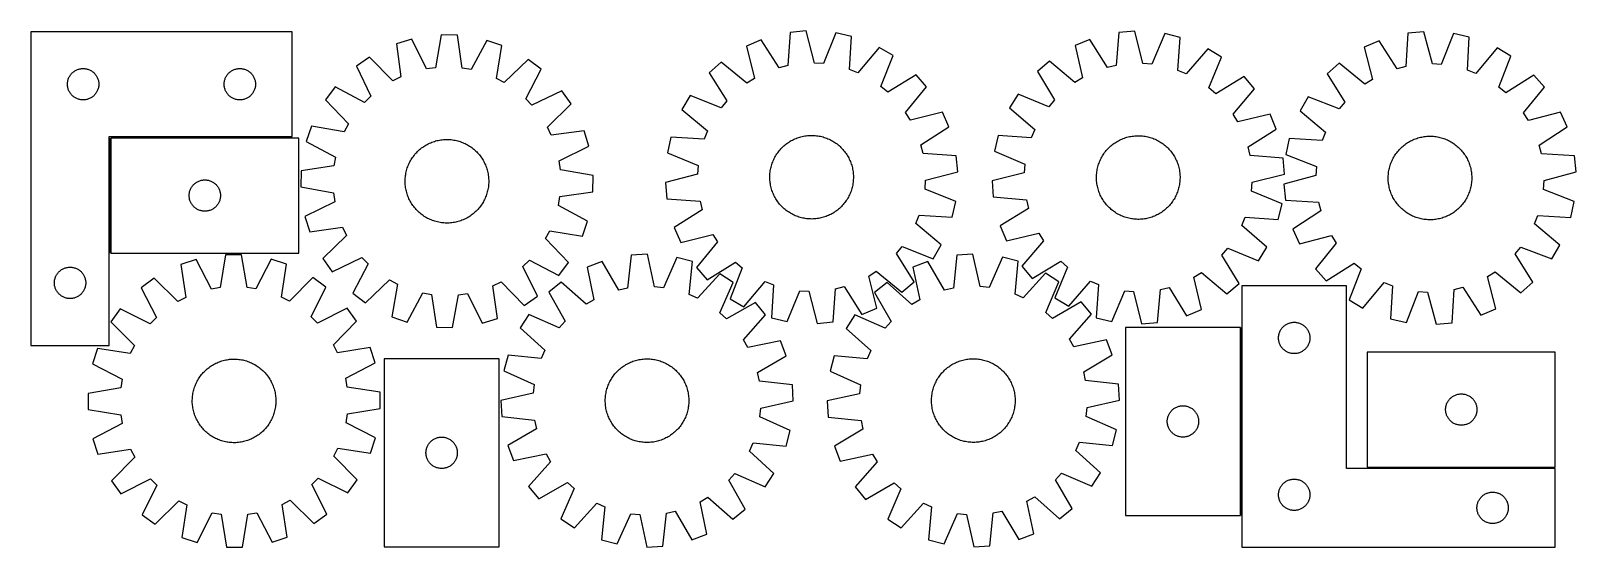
# Model space of a CAD drawing. Header units: millimetres. Extents: x 7 to 1486, y 7 to 500.
import ezdxf

# ---------------------------------------------------------------- set-up
doc = ezdxf.new("R2010")
doc.units = ezdxf.units.MM
doc.layers.add('COMMON', color=5, linetype='CONTINUOUS', true_color=0x0000ff)
doc.layers.add('CUT', color=7, linetype='CONTINUOUS', true_color=0x000000)

msp = doc.modelspace()

# ---------------------------------------------------------------- linework, layer by layer
at = {"layer": 'COMMON'}
for p, q in [((82.326992, 397.77175), (82.326992, 287.77175)), ((256.576992, 398.521751), (83.076993, 398.521751)), ((1165.274461, 36.722931), (1165.274461, 216.722931)), ((1286.024461, 82.327178), (1466.024461, 82.327178))]:
    msp.add_line(p, q, dxfattribs=at)
at = {"layer": 'CUT'}
for p, q in [((6.576992, 499.271751), (6.576992, 199.271751)), ((256.576992, 499.271751), (6.576992, 499.271751)), ((256.576992, 399.271751), (256.576992, 499.271751)), ((371.229598, 492.360839), (356.520282, 487.847905)), ((385.339515, 463.902361), (371.229598, 492.360839)), ((399.486782, 496.36051), (393.829234, 465.10404)), ((414.870746, 496.107138), (399.486782, 496.36051)), ((419.495921, 464.681312), (414.870746, 496.107138)), ((442.980891, 491.179101), (427.941463, 463.20071)), ((457.533614, 486.184223), (442.980891, 491.179101)), ((705.814687, 491.787177), (691.682317, 485.703866)), ((722.931054, 465.028913), (705.814687, 491.787177)), ((733.470561, 498.831212), (731.240114, 467.145255)), ((748.79109, 500.249643), (733.470561, 498.831212)), ((756.800965, 469.511772), (748.79109, 500.249643)), ((777.270116, 498.402783), (765.357335, 468.956893)), ((792.279124, 495.017487), (777.270116, 498.402783)), ((790.398443, 463.308848), (792.279124, 495.017487)), ((1020.479796, 492.149322), (1006.258702, 486.276417)), ((1037.197164, 465.139984), (1020.479796, 492.149322)), ((1048.237165, 498.782145), (1045.536716, 467.13278)), ((1063.577057, 499.97305), (1048.237165, 498.782145)), ((1071.129873, 469.119692), (1063.577057, 499.97305)), ((1092.025538, 497.703741), (1079.677067, 468.43789)), ((1106.982652, 494.096072), (1092.025538, 497.703741)), ((1104.631595, 462.418836), (1106.982652, 494.096072)), ((1297.243814, 490.798301), (1283.139106, 484.651126)), ((1314.481043, 464.117734), (1297.243814, 490.798301)), ((1324.867543, 497.967361), (1322.780445, 466.27164)), ((1340.181499, 499.455078), (1324.867543, 497.967361)), ((1348.330329, 468.753754), (1340.181499, 499.455078)), ((1368.668588, 497.737057), (1356.889123, 468.237584)), ((1383.692755, 494.419687), (1368.668588, 497.737057)), ((1381.955522, 462.702865), (1383.692755, 494.419687)), ((330.882069, 475.312041), (318.287252, 466.474557)), ((353.095551, 452.606624), (330.882069, 475.312041)), ((356.520282, 487.847905), (360.798415, 456.372957)), ((452.221303, 454.867229), (457.533614, 486.184223)), ((691.682317, 485.703866), (699.352535, 454.879484)), ((818.793576, 484.460515), (798.364568, 460.137062)), ((832.021877, 476.602869), (818.793576, 484.460515)), ((820.434735, 447.027323), (832.021877, 476.602869)), ((1006.258702, 486.276417), (1013.470615, 455.341597)), ((1133.33751, 483.146767), (1112.549771, 459.129176)), ((1146.44774, 475.093667), (1133.33751, 483.146767)), ((1134.422948, 445.693341), (1146.44774, 475.093667)), ((1283.139106, 484.651126), (1290.948674, 453.861755)), ((1410.254689, 483.982758), (1389.935913, 459.567146)), ((1423.518397, 476.185028), (1410.254689, 483.982758)), ((1412.065154, 446.557373), (1423.518397, 476.185028)), ((44.579403, 458.274966), (45.058785, 458.880649)), ((45.058785, 458.880649), (45.568712, 459.460851)), ((45.568712, 459.460851), (46.10783, 460.014034)), ((46.10783, 460.014034), (46.67471, 460.53873)), ((46.67471, 460.53873), (47.26785, 461.033548)), ((47.26785, 461.033548), (47.885676, 461.497176)), ((47.885676, 461.497176), (48.526549, 461.928385)), ((48.526549, 461.928385), (49.188771, 462.32603)), ((49.188771, 462.32603), (49.870585, 462.689058)), ((49.870585, 462.689058), (50.570183, 463.016505)), ((50.570183, 463.016505), (51.285711, 463.307504)), ((51.285711, 463.307504), (52.01527, 463.561282)), ((52.01527, 463.561282), (52.756925, 463.777167)), ((52.756925, 463.777167), (53.508711, 463.954587)), ((53.508711, 463.954587), (54.268633, 464.09307)), ((54.268633, 464.09307), (55.034677, 464.19225)), ((55.034677, 464.19225), (55.804811, 464.251863)), ((55.804811, 464.251863), (56.576992, 464.271751)), ((56.576992, 464.271751), (57.349173, 464.251863)), ((57.349173, 464.251863), (58.119307, 464.19225)), ((58.119307, 464.19225), (58.885351, 464.09307)), ((58.885351, 464.09307), (59.645273, 463.954587)), ((59.645273, 463.954587), (60.397059, 463.777167)), ((60.397059, 463.777167), (61.138715, 463.561282)), ((61.138715, 463.561282), (61.868273, 463.307504)), ((61.868273, 463.307504), (62.583801, 463.016505)), ((62.583801, 463.016505), (63.283399, 462.689058)), ((63.283399, 462.689058), (63.965213, 462.32603)), ((63.965213, 462.32603), (64.627435, 461.928385)), ((64.627435, 461.928385), (65.268309, 461.497176)), ((65.268309, 461.497176), (65.886134, 461.033548)), ((65.886134, 461.033548), (66.479274, 460.53873)), ((66.479274, 460.53873), (67.046154, 460.014034)), ((67.046154, 460.014034), (67.585273, 459.460851)), ((67.585273, 459.460851), (68.095199, 458.880649)), ((68.095199, 458.880649), (68.574581, 458.274966)), ((194.579403, 458.274966), (195.058785, 458.880649)), ((195.058785, 458.880649), (195.568712, 459.460851)), ((195.568712, 459.460851), (196.10783, 460.014034)), ((196.10783, 460.014034), (196.67471, 460.53873)), ((196.67471, 460.53873), (197.26785, 461.033548)), ((197.26785, 461.033548), (197.885676, 461.497176)), ((197.885676, 461.497176), (198.526549, 461.928385)), ((198.526549, 461.928385), (199.188771, 462.32603)), ((199.188771, 462.32603), (199.870585, 462.689058)), ((199.870585, 462.689058), (200.570183, 463.016505)), ((200.570183, 463.016505), (201.285711, 463.307504)), ((201.285711, 463.307504), (202.01527, 463.561282)), ((202.01527, 463.561282), (202.756925, 463.777167)), ((202.756925, 463.777167), (203.508711, 463.954587)), ((203.508711, 463.954587), (204.268633, 464.09307)), ((204.268633, 464.09307), (205.034677, 464.19225)), ((205.034677, 464.19225), (205.804811, 464.251863)), ((205.804811, 464.251863), (206.576992, 464.271751)), ((206.576992, 464.271751), (207.349173, 464.251863)), ((207.349173, 464.251863), (208.119307, 464.19225)), ((208.119307, 464.19225), (208.885351, 464.09307)), ((208.885351, 464.09307), (209.645273, 463.954587)), ((209.645273, 463.954587), (210.397059, 463.777167)), ((210.397059, 463.777167), (211.138715, 463.561282)), ((211.138715, 463.561282), (211.868273, 463.307504)), ((211.868273, 463.307504), (212.583801, 463.016505)), ((212.583801, 463.016505), (213.283399, 462.689058)), ((213.283399, 462.689058), (213.965213, 462.32603)), ((213.965213, 462.32603), (214.627435, 461.928385)), ((214.627435, 461.928385), (215.268309, 461.497176)), ((215.268309, 461.497176), (215.886134, 461.033548)), ((215.886134, 461.033548), (216.479274, 460.53873)), ((216.479274, 460.53873), (217.046154, 460.014034)), ((217.046154, 460.014034), (217.585273, 459.460851)), ((217.585273, 459.460851), (218.095199, 458.880649)), ((218.095199, 458.880649), (218.574581, 458.274966)), ((318.287252, 466.474557), (332.082292, 437.862118)), ((393.829234, 465.10404), (385.339515, 463.902361)), ((427.941463, 463.20071), (419.495921, 464.681312)), ((482.745104, 472.810869), (459.79596, 450.849276)), ((480.312272, 435.420782), (495.042063, 463.563419)), ((495.042063, 463.563419), (482.745104, 472.810869)), ((667.556744, 470.458455), (655.995909, 460.30574)), ((655.995909, 460.30574), (672.815977, 433.360238)), ((692.104135, 450.299082), (667.556744, 470.458455)), ((731.240114, 467.145255), (722.931054, 465.028913)), ((765.357335, 468.956893), (756.800965, 469.511772)), ((798.364568, 460.137062), (790.398443, 463.308848)), ((981.909531, 471.390729), (970.199294, 461.410704)), ((970.199294, 461.410704), (986.617616, 434.218546)), ((1006.155037, 450.869272), (981.909531, 471.390729)), ((1045.536716, 467.13278), (1037.197164, 465.139984)), ((1079.677067, 468.43789), (1071.129873, 469.119692)), ((1112.549771, 459.129176), (1104.631595, 462.418836)), ((1259.08274, 469.296743), (1247.567947, 459.091838)), ((1247.567947, 459.091838), (1264.509727, 432.222695)), ((1283.721068, 449.248613), (1259.08274, 469.296743)), ((1322.780445, 466.27164), (1314.481043, 464.117734)), ((1356.889123, 468.237584), (1348.330329, 468.753754)), ((1389.935913, 459.567146), (1381.955522, 462.702865)), ((41.581965, 449.65797), (41.621729, 450.429383)), ((41.581965, 448.885533), (41.581965, 449.65797)), ((41.621729, 448.114119), (41.581965, 448.885533)), ((41.621729, 450.429383), (41.701152, 451.197727)), ((41.701152, 447.345776), (41.621729, 448.114119)), ((41.701152, 451.197727), (41.820023, 451.960963)), ((41.820023, 446.58254), (41.701152, 447.345776)), ((41.820023, 451.960963), (41.978026, 452.717068)), ((41.978026, 445.826435), (41.820023, 446.58254)), ((41.978026, 452.717068), (42.174744, 453.464036)), ((42.174744, 445.079467), (41.978026, 445.826435)), ((42.174744, 453.464036), (42.409654, 454.199887)), ((42.409654, 444.343616), (42.174744, 445.079467)), ((42.409654, 454.199887), (42.682133, 454.92267)), ((42.682133, 443.620833), (42.409654, 444.343616)), ((42.682133, 454.92267), (42.991458, 455.630467)), ((42.991458, 455.630467), (43.33681, 456.321403)), ((43.33681, 456.321403), (43.717273, 456.993643)), ((43.717273, 456.993643), (44.131837, 457.645407)), ((44.131837, 457.645407), (44.579403, 458.274966)), ((68.574581, 458.274966), (69.022147, 457.645407)), ((69.022147, 457.645407), (69.436711, 456.993643)), ((69.436711, 456.993643), (69.817174, 456.321403)), ((69.817174, 456.321403), (70.162526, 455.630467)), ((70.162526, 455.630467), (70.471852, 454.92267)), ((70.471852, 454.92267), (70.74433, 454.199887)), ((70.74433, 444.343616), (70.471852, 443.620833)), ((70.74433, 454.199887), (70.97924, 453.464036)), ((70.97924, 445.079467), (70.74433, 444.343616)), ((70.97924, 453.464036), (71.175958, 452.717068)), ((71.175958, 445.826435), (70.97924, 445.079467)), ((71.175958, 452.717068), (71.333961, 451.960963)), ((71.333961, 446.58254), (71.175958, 445.826435)), ((71.333961, 451.960963), (71.452832, 451.197727)), ((71.452832, 447.345776), (71.333961, 446.58254)), ((71.452832, 451.197727), (71.532255, 450.429383)), ((71.532255, 448.114119), (71.452832, 447.345776)), ((71.532255, 450.429383), (71.572019, 449.65797)), ((71.572019, 448.885533), (71.532255, 448.114119)), ((71.572019, 449.65797), (71.572019, 448.885533)), ((191.581965, 449.65797), (191.621729, 450.429383)), ((191.581965, 448.885533), (191.581965, 449.65797)), ((191.621729, 448.114119), (191.581965, 448.885533)), ((191.621729, 450.429383), (191.701152, 451.197727)), ((191.701152, 447.345776), (191.621729, 448.114119)), ((191.701152, 451.197727), (191.820023, 451.960963)), ((191.820023, 446.58254), (191.701152, 447.345776)), ((191.820023, 451.960963), (191.978026, 452.717068)), ((191.978026, 445.826435), (191.820023, 446.58254)), ((191.978026, 452.717068), (192.174744, 453.464036)), ((192.174744, 445.079467), (191.978026, 445.826435)), ((192.174744, 453.464036), (192.409654, 454.199887)), ((192.409654, 444.343616), (192.174744, 445.079467)), ((192.409654, 454.199887), (192.682133, 454.92267)), ((192.682133, 443.620833), (192.409654, 444.343616)), ((192.682133, 454.92267), (192.991458, 455.630467)), ((192.991458, 455.630467), (193.33681, 456.321403)), ((193.33681, 456.321403), (193.717273, 456.993643)), ((193.717273, 456.993643), (194.131837, 457.645407)), ((194.131837, 457.645407), (194.579403, 458.274966)), ((218.574581, 458.274966), (219.022147, 457.645407)), ((219.022147, 457.645407), (219.436711, 456.993643)), ((219.436711, 456.993643), (219.817174, 456.321403)), ((219.817174, 456.321403), (220.162526, 455.630467)), ((220.162526, 455.630467), (220.471852, 454.92267)), ((220.471852, 454.92267), (220.74433, 454.199887)), ((220.74433, 444.343616), (220.471852, 443.620833)), ((220.74433, 454.199887), (220.97924, 453.464036)), ((220.97924, 445.079467), (220.74433, 444.343616)), ((220.97924, 453.464036), (221.175958, 452.717068)), ((221.175958, 445.826435), (220.97924, 445.079467)), ((221.175958, 452.717068), (221.333961, 451.960963)), ((221.333961, 446.58254), (221.175958, 445.826435)), ((221.333961, 451.960963), (221.452832, 451.197727)), ((221.452832, 447.345776), (221.333961, 446.58254)), ((221.452832, 451.197727), (221.532255, 450.429383)), ((221.532255, 448.114119), (221.452832, 447.345776)), ((221.532255, 450.429383), (221.572019, 449.65797)), ((221.572019, 448.885533), (221.532255, 448.114119)), ((221.572019, 449.65797), (221.572019, 448.885533)), ((297.777658, 446.629599), (288.530208, 434.332639)), ((325.920294, 431.899807), (297.777658, 446.629599)), ((360.798415, 456.372957), (353.095551, 452.606624)), ((459.79596, 450.849276), (452.221303, 454.867229)), ((699.352535, 454.879484), (692.104135, 450.299082)), ((827.030834, 441.549108), (820.434735, 447.027323)), ((853.976336, 458.369176), (827.030834, 441.549108)), ((843.969678, 422.260949), (864.129052, 446.808341)), ((864.129052, 446.808341), (853.976336, 458.369176)), ((1013.470615, 455.341597), (1006.155037, 450.869272)), ((1140.93702, 440.117838), (1134.422948, 445.693341)), ((1168.129178, 456.53616), (1140.93702, 440.117838)), ((1157.587746, 420.580417), (1178.109203, 444.825923)), ((1178.109203, 444.825923), (1168.129178, 456.53616)), ((1290.948674, 453.861755), (1283.721068, 449.248613)), ((1418.685966, 441.10905), (1412.065154, 446.557373)), ((1445.555109, 458.05083), (1418.685966, 441.10905)), ((1435.711884, 421.897709), (1455.760014, 446.536037)), ((1455.760014, 446.536037), (1445.555109, 458.05083)), ((42.991458, 442.913036), (42.682133, 443.620833)), ((43.33681, 442.2221), (42.991458, 442.913036)), ((43.717273, 441.549859), (43.33681, 442.2221)), ((44.131837, 440.898096), (43.717273, 441.549859)), ((44.579403, 440.268537), (44.131837, 440.898096)), ((45.058785, 439.662854), (44.579403, 440.268537)), ((45.568712, 439.082651), (45.058785, 439.662854)), ((46.10783, 438.529469), (45.568712, 439.082651)), ((46.67471, 438.004772), (46.10783, 438.529469)), ((47.26785, 437.509954), (46.67471, 438.004772)), ((47.885676, 437.046326), (47.26785, 437.509954)), ((48.526549, 436.615118), (47.885676, 437.046326)), ((49.188771, 436.217473), (48.526549, 436.615118)), ((49.870585, 435.854445), (49.188771, 436.217473)), ((50.570183, 435.526998), (49.870585, 435.854445)), ((51.285711, 435.235999), (50.570183, 435.526998)), ((52.01527, 434.982221), (51.285711, 435.235999)), ((52.756925, 434.766336), (52.01527, 434.982221)), ((53.508711, 434.588916), (52.756925, 434.766336)), ((54.268633, 434.450433), (53.508711, 434.588916)), ((55.034677, 434.351253), (54.268633, 434.450433)), ((55.804811, 434.29164), (55.034677, 434.351253)), ((56.576992, 434.271751), (55.804811, 434.29164)), ((57.349173, 434.29164), (56.576992, 434.271751)), ((58.119307, 434.351253), (57.349173, 434.29164)), ((58.885351, 434.450433), (58.119307, 434.351253)), ((59.645273, 434.588916), (58.885351, 434.450433)), ((60.397059, 434.766336), (59.645273, 434.588916)), ((61.138715, 434.982221), (60.397059, 434.766336)), ((61.868273, 435.235999), (61.138715, 434.982221)), ((62.583801, 435.526998), (61.868273, 435.235999)), ((63.283399, 435.854445), (62.583801, 435.526998)), ((63.965213, 436.217473), (63.283399, 435.854445)), ((64.627435, 436.615118), (63.965213, 436.217473)), ((65.268309, 437.046326), (64.627435, 436.615118)), ((65.886134, 437.509954), (65.268309, 437.046326)), ((66.479274, 438.004772), (65.886134, 437.509954)), ((67.046154, 438.529469), (66.479274, 438.004772)), ((67.585273, 439.082651), (67.046154, 438.529469)), ((68.095199, 439.662854), (67.585273, 439.082651)), ((68.574581, 440.268537), (68.095199, 439.662854)), ((69.022147, 440.898096), (68.574581, 440.268537)), ((69.436711, 441.549859), (69.022147, 440.898096)), ((69.817174, 442.2221), (69.436711, 441.549859)), ((70.162526, 442.913036), (69.817174, 442.2221)), ((70.471852, 443.620833), (70.162526, 442.913036)), ((192.991458, 442.913036), (192.682133, 443.620833)), ((193.33681, 442.2221), (192.991458, 442.913036)), ((193.717273, 441.549859), (193.33681, 442.2221)), ((194.131837, 440.898096), (193.717273, 441.549859)), ((194.579403, 440.268537), (194.131837, 440.898096)), ((195.058785, 439.662854), (194.579403, 440.268537)), ((195.568712, 439.082651), (195.058785, 439.662854)), ((196.10783, 438.529469), (195.568712, 439.082651)), ((196.67471, 438.004772), (196.10783, 438.529469)), ((197.26785, 437.509954), (196.67471, 438.004772)), ((197.885676, 437.046326), (197.26785, 437.509954)), ((198.526549, 436.615118), (197.885676, 437.046326)), ((199.188771, 436.217473), (198.526549, 436.615118)), ((199.870585, 435.854445), (199.188771, 436.217473)), ((200.570183, 435.526998), (199.870585, 435.854445)), ((201.285711, 435.235999), (200.570183, 435.526998)), ((202.01527, 434.982221), (201.285711, 435.235999)), ((202.756925, 434.766336), (202.01527, 434.982221)), ((203.508711, 434.588916), (202.756925, 434.766336)), ((204.268633, 434.450433), (203.508711, 434.588916)), ((205.034677, 434.351253), (204.268633, 434.450433)), ((205.804811, 434.29164), (205.034677, 434.351253)), ((206.576992, 434.271751), (205.804811, 434.29164)), ((207.349173, 434.29164), (206.576992, 434.271751)), ((208.119307, 434.351253), (207.349173, 434.29164)), ((208.885351, 434.450433), (208.119307, 434.351253)), ((209.645273, 434.588916), (208.885351, 434.450433)), ((210.397059, 434.766336), (209.645273, 434.588916)), ((211.138715, 434.982221), (210.397059, 434.766336)), ((211.868273, 435.235999), (211.138715, 434.982221)), ((212.583801, 435.526998), (211.868273, 435.235999)), ((213.283399, 435.854445), (212.583801, 435.526998)), ((213.965213, 436.217473), (213.283399, 435.854445)), ((214.627435, 436.615118), (213.965213, 436.217473)), ((215.268309, 437.046326), (214.627435, 436.615118)), ((215.886134, 437.509954), (215.268309, 437.046326)), ((216.479274, 438.004772), (215.886134, 437.509954)), ((217.046154, 438.529469), (216.479274, 438.004772)), ((217.585273, 439.082651), (217.046154, 438.529469)), ((218.095199, 439.662854), (217.585273, 439.082651)), ((218.574581, 440.268537), (218.095199, 439.662854)), ((219.022147, 440.898096), (218.574581, 440.268537)), ((219.436711, 441.549859), (219.022147, 440.898096)), ((219.817174, 442.2221), (219.436711, 441.549859)), ((220.162526, 442.913036), (219.817174, 442.2221)), ((220.471852, 443.620833), (220.162526, 442.913036)), ((288.530208, 434.332639), (310.4918, 411.383495)), ((332.082292, 437.862118), (325.920294, 431.899807)), ((486.274583, 429.258785), (480.312272, 435.420782)), ((514.887021, 443.053824), (486.274583, 429.258785)), ((501.019089, 408.245525), (523.724506, 430.459007)), ((523.724506, 430.459007), (514.887021, 443.053824)), ((637.762216, 438.351281), (629.90457, 425.12298)), ((667.337761, 426.764139), (637.762216, 438.351281)), ((672.815977, 433.360238), (667.337761, 426.764139)), ((951.641787, 439.729266), (943.588687, 426.619036)), ((981.042113, 427.704474), (951.641787, 439.729266)), ((986.617616, 434.218546), (981.042113, 427.704474)), ((1229.433749, 437.055126), (1221.636019, 423.791418)), ((1259.061404, 425.601883), (1229.433749, 437.055126)), ((1264.509727, 432.222695), (1259.061404, 425.601883)), ((629.90457, 425.12298), (654.228023, 404.693972)), ((848.55008, 415.01255), (843.969678, 422.260949)), ((879.374462, 422.682767), (848.55008, 415.01255)), ((885.457774, 408.550398), (879.374462, 422.682767)), ((943.588687, 426.619036), (967.606278, 405.831298)), ((1162.060071, 413.264839), (1157.587746, 420.580417)), ((1192.99489, 420.476752), (1162.060071, 413.264839)), ((1198.867796, 406.255657), (1192.99489, 420.476752)), ((1221.636019, 423.791418), (1246.051631, 403.472642)), ((1440.325026, 414.670103), (1435.711884, 421.897709)), ((1471.114397, 422.479671), (1440.325026, 414.670103)), ((1477.261572, 408.374963), (1471.114397, 422.479671)), ((275.156854, 409.121149), (270.161976, 394.568426)), ((306.473847, 403.808838), (275.156854, 409.121149)), ((310.4918, 411.383495), (306.473847, 403.808838)), ((504.785422, 400.542662), (501.019089, 408.245525)), ((536.260369, 404.820795), (504.785422, 400.542662)), ((540.773304, 390.111479), (536.260369, 404.820795)), ((654.228023, 404.693972), (651.056237, 396.727847)), ((745.060908, 399.331515), (746.289853, 399.593622)), ((746.289853, 399.593622), (747.526425, 399.816999)), ((747.526425, 399.816999), (748.769403, 400.001423)), ((748.769403, 400.001423), (750.01756, 400.146713)), ((750.01756, 400.146713), (751.269666, 400.252727)), ((751.269666, 400.252727), (752.524483, 400.319358)), ((752.524483, 400.319358), (753.780775, 400.346542)), ((753.780775, 400.346542), (755.0373, 400.334251)), ((755.0373, 400.334251), (756.292819, 400.282498)), ((756.292819, 400.282498), (757.546093, 400.191333)), ((757.546093, 400.191333), (758.795885, 400.060848)), ((758.795885, 400.060848), (760.040962, 399.891169)), ((760.040962, 399.891169), (761.280095, 399.682466)), ((761.280095, 399.682466), (762.51206, 399.434943)), ((762.51206, 399.434943), (763.735643, 399.148846)), ((858.699509, 391.43403), (885.457774, 408.550398)), ((932.639382, 400.264178), (929.031713, 385.307064)), ((964.316618, 397.913122), (932.639382, 400.264178)), ((967.606278, 405.831298), (964.316618, 397.913122)), ((1059.582276, 399.365236), (1060.822027, 399.570236)), ((1060.822027, 399.570236), (1062.067605, 399.736193)), ((1062.067605, 399.736193), (1063.317781, 399.862944)), ((1063.317781, 399.862944), (1064.571322, 399.950363)), ((1064.571322, 399.950363), (1065.82699, 399.998365)), ((1065.82699, 399.998365), (1067.083547, 400.006901)), ((1067.083547, 400.006901), (1068.339751, 399.975963)), ((1068.339751, 399.975963), (1069.594364, 399.905583)), ((1069.594364, 399.905583), (1070.846147, 399.795829)), ((1070.846147, 399.795829), (1072.093865, 399.64681)), ((1072.093865, 399.64681), (1073.336287, 399.458672)), ((1073.336287, 399.458672), (1074.572185, 399.231602)), ((1171.858457, 389.53829), (1198.867796, 406.255657)), ((1246.051631, 403.472642), (1242.915912, 395.492252)), ((1341.860757, 399.358721), (1343.112371, 399.470396)), ((1343.112371, 399.470396), (1344.366874, 399.542703)), ((1344.366874, 399.542703), (1345.623029, 399.575569)), ((1345.623029, 399.575569), (1346.879597, 399.568962)), ((1346.879597, 399.568962), (1348.135338, 399.522889)), ((1348.135338, 399.522889), (1349.389011, 399.437394)), ((1349.389011, 399.437394), (1350.639381, 399.312563)), ((1450.581005, 391.137734), (1477.261572, 408.374963)), ((81.576992, 199.271751), (81.576992, 399.271751)), ((81.576992, 399.271751), (256.576992, 399.271751)), ((263.076993, 397.77175), (83.076993, 397.77175)), ((83.076993, 397.77175), (83.076993, 287.77175)), ((263.076993, 287.77175), (263.076993, 397.77175)), ((270.161976, 394.568426), (298.140367, 379.528999)), ((375.954984, 384.096358), (376.837199, 384.991178)), ((376.837199, 384.991178), (377.747086, 385.857846)), ((377.747086, 385.857846), (378.683746, 386.695506)), ((378.683746, 386.695506), (379.646256, 387.503332)), ((379.646256, 387.503332), (380.633665, 388.280525)), ((380.633665, 388.280525), (381.644999, 389.02632)), ((381.644999, 389.02632), (382.67926, 389.739981)), ((382.67926, 389.739981), (383.735427, 390.420802)), ((383.735427, 390.420802), (384.812459, 391.068112)), ((384.812459, 391.068112), (385.909291, 391.681272)), ((385.909291, 391.681272), (387.024842, 392.259678)), ((387.024842, 392.259678), (388.158011, 392.802757)), ((388.158011, 392.802757), (389.307679, 393.309976)), ((389.307679, 393.309976), (390.472712, 393.780831)), ((390.472712, 393.780831), (391.651959, 394.21486)), ((391.651959, 394.21486), (392.844259, 394.611634)), ((392.844259, 394.611634), (394.048433, 394.970761)), ((394.048433, 394.970761), (395.263293, 395.291887)), ((395.263293, 395.291887), (396.48764, 395.574694)), ((396.48764, 395.574694), (397.720267, 395.818905)), ((397.720267, 395.818905), (398.959956, 396.024277)), ((398.959956, 396.024277), (400.205484, 396.190608)), ((400.205484, 396.190608), (401.455622, 396.317734)), ((401.455622, 396.317734), (402.709137, 396.40553)), ((402.709137, 396.40553), (403.964791, 396.453908)), ((403.964791, 396.453908), (405.221344, 396.462822)), ((405.221344, 396.462822), (406.477558, 396.432262)), ((406.477558, 396.432262), (407.732192, 396.362258)), ((407.732192, 396.362258), (408.984008, 396.25288)), ((408.984008, 396.25288), (410.231771, 396.104235)), ((410.231771, 396.104235), (411.474249, 395.91647)), ((411.474249, 395.91647), (412.710216, 395.689771)), ((412.710216, 395.689771), (413.938452, 395.424361)), ((413.938452, 395.424361), (415.157745, 395.120503)), ((415.157745, 395.120503), (416.366893, 394.778495)), ((416.366893, 394.778495), (417.564701, 394.398676)), ((417.564701, 394.398676), (418.749988, 393.98142)), ((418.749988, 393.98142), (419.921583, 393.527139)), ((419.921583, 393.527139), (421.078331, 393.036282)), ((421.078331, 393.036282), (422.21909, 392.509333)), ((422.21909, 392.509333), (423.342734, 391.946811)), ((423.342734, 391.946811), (424.448155, 391.349273)), ((424.448155, 391.349273), (425.534261, 390.717307)), ((425.534261, 390.717307), (426.59998, 390.051538)), ((426.59998, 390.051538), (427.644262, 389.352622)), ((427.644262, 389.352622), (428.666074, 388.62125)), ((428.666074, 388.62125), (429.66441, 387.858142)), ((429.66441, 387.858142), (430.638283, 387.064052)), ((430.638283, 387.064052), (431.586732, 386.239765)), ((431.586732, 386.239765), (432.508822, 385.386092)), ((432.508822, 385.386092), (433.403643, 384.503877)), ((512.314825, 376.001562), (540.773304, 390.111479)), ((619.347598, 398.608528), (615.962302, 383.59952)), ((651.056237, 396.727847), (619.347598, 398.608528)), ((721.518385, 383.666451), (722.266896, 384.675777)), ((722.266896, 384.675777), (723.046741, 385.661094)), ((723.046741, 385.661094), (723.85715, 386.621428)), ((723.85715, 386.621428), (724.697325, 387.555834)), ((724.697325, 387.555834), (725.566435, 388.463388)), ((725.566435, 388.463388), (726.463624, 389.343194)), ((726.463624, 389.343194), (727.388005, 390.194385)), ((727.388005, 390.194385), (728.338666, 391.016121)), ((728.338666, 391.016121), (729.31467, 391.80759)), ((729.31467, 391.80759), (730.315053, 392.568012)), ((730.315053, 392.568012), (731.338828, 393.296635)), ((731.338828, 393.296635), (732.384984, 393.992742)), ((732.384984, 393.992742), (733.452489, 394.655644)), ((733.452489, 394.655644), (734.54029, 395.284688)), ((734.54029, 395.284688), (735.647312, 395.879254)), ((735.647312, 395.879254), (736.772464, 396.438753)), ((736.772464, 396.438753), (737.914636, 396.962634)), ((737.914636, 396.962634), (739.072699, 397.450381)), ((739.072699, 397.450381), (740.245511, 397.901511)), ((740.245511, 397.901511), (741.431915, 398.315579)), ((741.431915, 398.315579), (742.630739, 398.692178)), ((742.630739, 398.692178), (743.840802, 399.030934)), ((743.840802, 399.030934), (745.060908, 399.331515)), ((763.735643, 399.148846), (764.949636, 398.824456)), ((764.949636, 398.824456), (766.15284, 398.462094)), ((766.15284, 398.462094), (767.344069, 398.062117)), ((767.344069, 398.062117), (768.522146, 397.62492)), ((768.522146, 397.62492), (769.685909, 397.150935)), ((769.685909, 397.150935), (770.834209, 396.640628)), ((770.834209, 396.640628), (771.965914, 396.094505)), ((771.965914, 396.094505), (773.079907, 395.513103)), ((773.079907, 395.513103), (774.175087, 394.896997)), ((774.175087, 394.896997), (775.250375, 394.246794)), ((775.250375, 394.246794), (776.304708, 393.563137)), ((776.304708, 393.563137), (777.337047, 392.846699)), ((777.337047, 392.846699), (778.346373, 392.098189)), ((778.346373, 392.098189), (779.33169, 391.318344)), ((779.33169, 391.318344), (780.292025, 390.507935)), ((780.292025, 390.507935), (781.22643, 389.66776)), ((781.22643, 389.66776), (782.133984, 388.79865)), ((782.133984, 388.79865), (783.013791, 387.901461)), ((783.013791, 387.901461), (783.864982, 386.97708)), ((783.864982, 386.97708), (784.686717, 386.026418)), ((784.686717, 386.026418), (785.478187, 385.050415)), ((785.478187, 385.050415), (786.238608, 384.050032)), ((860.815852, 383.124971), (858.699509, 391.43403)), ((929.031713, 385.307064), (958.297564, 372.958594)), ((1034.577164, 383.807448), (1035.340571, 384.805554)), ((1035.340571, 384.805554), (1036.134953, 385.779189)), ((1036.134953, 385.779189), (1036.959526, 386.727391)), ((1036.959526, 386.727391), (1037.813475, 387.649224)), ((1037.813475, 387.649224), (1038.695959, 388.54378)), ((1038.695959, 388.54378), (1039.606105, 389.410175)), ((1039.606105, 389.410175), (1040.543017, 390.247553)), ((1040.543017, 390.247553), (1041.505769, 391.05509)), ((1041.505769, 391.05509), (1042.493412, 391.831987)), ((1042.493412, 391.831987), (1043.50497, 392.577478)), ((1043.50497, 392.577478), (1044.539445, 393.290828)), ((1044.539445, 393.290828), (1045.595817, 393.971332)), ((1045.595817, 393.971332), (1046.673042, 394.618319)), ((1046.673042, 394.618319), (1047.770058, 395.23115)), ((1047.770058, 395.23115), (1048.885783, 395.80922)), ((1048.885783, 395.80922), (1050.019115, 396.35196)), ((1050.019115, 396.35196), (1051.168935, 396.858833)), ((1051.168935, 396.858833), (1052.334109, 397.329339)), ((1052.334109, 397.329339), (1053.513487, 397.763014)), ((1053.513487, 397.763014), (1054.705906, 398.159429)), ((1054.705906, 398.159429), (1055.910187, 398.518195)), ((1055.910187, 398.518195), (1057.125144, 398.838956)), ((1057.125144, 398.838956), (1058.349576, 399.121396)), ((1058.349576, 399.121396), (1059.582276, 399.365236)), ((1074.572185, 399.231602), (1075.800342, 398.965823)), ((1075.800342, 398.965823), (1077.019544, 398.661599)), ((1077.019544, 398.661599), (1078.228589, 398.319228)), ((1078.228589, 398.319228), (1079.426283, 397.939049)), ((1079.426283, 397.939049), (1080.611444, 397.521437)), ((1080.611444, 397.521437), (1081.782903, 397.066805)), ((1081.782903, 397.066805), (1082.939504, 396.5756)), ((1082.939504, 396.5756), (1084.080105, 396.048309)), ((1084.080105, 396.048309), (1085.20358, 395.48545)), ((1085.20358, 395.48545), (1086.308821, 394.887579)), ((1086.308821, 394.887579), (1087.394737, 394.255288)), ((1087.394737, 394.255288), (1088.460257, 393.589199)), ((1088.460257, 393.589199), (1089.504328, 392.889969)), ((1089.504328, 392.889969), (1090.525921, 392.15829)), ((1090.525921, 392.15829), (1091.524028, 391.394883)), ((1091.524028, 391.394883), (1092.497662, 390.600501)), ((1092.497662, 390.600501), (1093.445864, 389.775928)), ((1093.445864, 389.775928), (1094.367698, 388.921979)), ((1094.367698, 388.921979), (1095.262253, 388.039495)), ((1095.262253, 388.039495), (1096.128648, 387.129349)), ((1096.128648, 387.129349), (1096.966027, 386.192437)), ((1096.966027, 386.192437), (1097.773563, 385.229685)), ((1097.773563, 385.229685), (1098.550461, 384.242042)), ((1173.851253, 381.198737), (1171.858457, 389.53829)), ((1211.19909, 397.229484), (1207.88172, 382.205317)), ((1242.915912, 395.492252), (1211.19909, 397.229484)), ((1314.180357, 383.762416), (1314.955737, 384.75125)), ((1314.955737, 384.75125), (1315.761795, 385.715241)), ((1315.761795, 385.715241), (1316.597734, 386.653437)), ((1316.597734, 386.653437), (1317.46273, 387.564913)), ((1317.46273, 387.564913), (1318.35593, 388.448769)), ((1318.35593, 388.448769), (1319.276451, 389.304133)), ((1319.276451, 389.304133), (1320.223386, 390.13016)), ((1320.223386, 390.13016), (1321.1958, 390.926036)), ((1321.1958, 390.926036), (1322.192733, 391.690975)), ((1322.192733, 391.690975), (1323.213201, 392.424222)), ((1323.213201, 392.424222), (1324.256198, 393.125053)), ((1324.256198, 393.125053), (1325.320694, 393.792778)), ((1325.320694, 393.792778), (1326.405638, 394.426736)), ((1326.405638, 394.426736), (1327.50996, 395.026303)), ((1327.50996, 395.026303), (1328.632569, 395.590886)), ((1328.632569, 395.590886), (1329.772359, 396.119928)), ((1329.772359, 396.119928), (1330.928204, 396.612908)), ((1330.928204, 396.612908), (1332.098964, 397.069338)), ((1332.098964, 397.069338), (1333.283483, 397.488769)), ((1333.283483, 397.488769), (1334.480591, 397.870786)), ((1334.480591, 397.870786), (1335.689109, 398.215013)), ((1335.689109, 398.215013), (1336.907843, 398.521109)), ((1336.907843, 398.521109), (1338.13559, 398.788773)), ((1338.13559, 398.788773), (1339.371139, 399.017741)), ((1339.371139, 399.017741), (1340.61327, 399.207786)), ((1340.61327, 399.207786), (1341.860757, 399.358721)), ((1350.639381, 399.312563), (1351.885213, 399.148518)), ((1351.885213, 399.148518), (1353.125277, 398.945422)), ((1353.125277, 398.945422), (1354.358349, 398.703475)), ((1354.358349, 398.703475), (1355.583214, 398.422915)), ((1355.583214, 398.422915), (1356.798661, 398.10402)), ((1356.798661, 398.10402), (1358.003492, 397.747104)), ((1358.003492, 397.747104), (1359.196518, 397.35252)), ((1359.196518, 397.35252), (1360.376561, 396.920656)), ((1360.376561, 396.920656), (1361.542456, 396.451939)), ((1361.542456, 396.451939), (1362.693053, 395.946832)), ((1362.693053, 395.946832), (1363.827217, 395.405834)), ((1363.827217, 395.405834), (1364.943827, 394.829477)), ((1364.943827, 394.829477), (1366.041783, 394.218331)), ((1366.041783, 394.218331), (1367.120001, 393.572999)), ((1367.120001, 393.572999), (1368.177416, 392.894118)), ((1368.177416, 392.894118), (1369.212986, 392.182357)), ((1369.212986, 392.182357), (1370.225687, 391.43842)), ((1370.225687, 391.43842), (1371.214521, 390.66304)), ((1371.214521, 390.66304), (1372.178512, 389.856982)), ((1372.178512, 389.856982), (1373.116708, 389.021043)), ((1373.116708, 389.021043), (1374.028184, 388.156047)), ((1374.028184, 388.156047), (1374.91204, 387.262847)), ((1374.91204, 387.262847), (1375.767404, 386.342326)), ((1375.767404, 386.342326), (1376.593431, 385.395391)), ((1376.593431, 385.395391), (1377.389307, 384.422977)), ((1452.734911, 382.838332), (1450.581005, 391.137734)), ((296.659764, 371.083456), (265.233939, 366.458281)), ((298.140367, 379.528999), (296.659764, 371.083456)), ((366.942401, 369.152236), (367.359657, 370.337523)), ((367.359657, 370.337523), (367.813937, 371.509118)), ((367.813937, 371.509118), (368.304794, 372.665866)), ((368.304794, 372.665866), (368.831744, 373.806625)), ((368.831744, 373.806625), (369.394265, 374.93027)), ((369.394265, 374.93027), (369.991804, 376.03569)), ((369.991804, 376.03569), (370.623769, 377.121796)), ((370.623769, 377.121796), (371.289539, 378.187516)), ((371.289539, 378.187516), (371.988454, 379.231797)), ((371.988454, 379.231797), (372.719827, 380.25361)), ((372.719827, 380.25361), (373.482935, 381.251945)), ((373.482935, 381.251945), (374.277024, 382.225818)), ((374.277024, 382.225818), (375.101312, 383.174268)), ((375.101312, 383.174268), (375.954984, 384.096358)), ((433.403643, 384.503877), (434.270311, 383.593991)), ((434.270311, 383.593991), (435.107971, 382.65733)), ((435.107971, 382.65733), (435.915796, 381.694821)), ((435.915796, 381.694821), (436.69299, 380.707412)), ((436.69299, 380.707412), (437.438785, 379.696078)), ((437.438785, 379.696078), (438.152445, 378.661816)), ((438.152445, 378.661816), (438.833266, 377.605649)), ((438.833266, 377.605649), (439.480577, 376.528618)), ((439.480577, 376.528618), (440.093737, 375.431786)), ((440.093737, 375.431786), (440.672142, 374.316235)), ((440.672142, 374.316235), (441.215222, 373.183066)), ((441.215222, 373.183066), (441.72244, 372.033398)), ((441.72244, 372.033398), (442.193296, 370.868365)), ((442.193296, 370.868365), (442.627325, 369.689117)), ((513.516505, 367.511842), (512.314825, 376.001562)), ((615.962302, 383.59952), (645.408192, 371.686739)), ((645.408192, 371.686739), (644.853312, 363.130368)), ((714.930141, 368.841464), (715.216239, 370.065047)), ((715.216239, 370.065047), (715.540628, 371.279039)), ((715.540628, 371.279039), (715.902991, 372.482244)), ((715.902991, 372.482244), (716.302968, 373.673472)), ((716.302968, 373.673472), (716.740165, 374.851549)), ((716.740165, 374.851549), (717.21415, 376.015312)), ((717.21415, 376.015312), (717.724456, 377.163613)), ((717.724456, 377.163613), (718.27058, 378.295318)), ((718.27058, 378.295318), (718.851982, 379.40931)), ((718.851982, 379.40931), (719.468088, 380.504491)), ((719.468088, 380.504491), (720.11829, 381.579778)), ((720.11829, 381.579778), (720.801948, 382.634112)), ((720.801948, 382.634112), (721.518385, 383.666451)), ((786.238608, 384.050032), (786.967232, 383.026257)), ((786.967232, 383.026257), (787.663338, 381.980101)), ((787.663338, 381.980101), (788.326241, 380.912596)), ((788.326241, 380.912596), (788.955285, 379.824795)), ((788.955285, 379.824795), (789.54985, 378.717773)), ((789.54985, 378.717773), (790.109349, 377.59262)), ((790.109349, 377.59262), (790.633231, 376.450449)), ((790.633231, 376.450449), (791.120977, 375.292386)), ((791.120977, 375.292386), (791.572107, 374.119574)), ((791.572107, 374.119574), (791.986176, 372.93317)), ((791.986176, 372.93317), (792.362774, 371.734345)), ((792.362774, 371.734345), (792.701531, 370.524283)), ((792.701531, 370.524283), (793.002111, 369.304177)), ((892.501808, 380.894523), (860.815852, 383.124971)), ((893.920239, 365.573995), (892.501808, 380.894523)), ((958.297564, 372.958594), (957.615762, 364.4114)), ((1027.769631, 369.081868), (1028.073855, 370.301071)), ((1028.073855, 370.301071), (1028.416226, 371.510115)), ((1028.416226, 371.510115), (1028.796405, 372.707809)), ((1028.796405, 372.707809), (1029.214017, 373.892971)), ((1029.214017, 373.892971), (1029.668649, 375.06443)), ((1029.668649, 375.06443), (1030.159854, 376.22103)), ((1030.159854, 376.22103), (1030.687145, 377.361631)), ((1030.687145, 377.361631), (1031.250004, 378.485106)), ((1031.250004, 378.485106), (1031.847874, 379.590348)), ((1031.847874, 379.590348), (1032.480166, 380.676264)), ((1032.480166, 380.676264), (1033.146255, 381.741783)), ((1033.146255, 381.741783), (1033.845485, 382.785855)), ((1033.845485, 382.785855), (1034.577164, 383.807448)), ((1098.550461, 384.242042), (1099.295952, 383.230484)), ((1099.295952, 383.230484), (1100.009301, 382.196009)), ((1100.009301, 382.196009), (1100.689805, 381.139637)), ((1100.689805, 381.139637), (1101.336792, 380.062412)), ((1101.336792, 380.062412), (1101.949623, 378.965395)), ((1101.949623, 378.965395), (1102.527694, 377.849671)), ((1102.527694, 377.849671), (1103.070433, 376.716339)), ((1103.070433, 376.716339), (1103.577306, 375.566519)), ((1103.577306, 375.566519), (1104.047812, 374.401345)), ((1104.047812, 374.401345), (1104.481487, 373.221967)), ((1104.481487, 373.221967), (1104.877903, 372.029548)), ((1104.877903, 372.029548), (1105.236668, 370.825267)), ((1105.236668, 370.825267), (1105.557429, 369.61031)), ((1205.500619, 378.498289), (1173.851253, 381.198737)), ((1206.691524, 363.158397), (1205.500619, 378.498289)), ((1207.88172, 382.205317), (1237.381193, 370.425852)), ((1237.381193, 370.425852), (1236.865023, 361.867059)), ((1307.195862, 369.119943), (1307.514757, 370.335391)), ((1307.514757, 370.335391), (1307.871673, 371.540222)), ((1307.871673, 371.540222), (1308.266258, 372.733247)), ((1308.266258, 372.733247), (1308.698121, 373.91329)), ((1308.698121, 373.91329), (1309.166838, 375.079185)), ((1309.166838, 375.079185), (1309.671945, 376.229782)), ((1309.671945, 376.229782), (1310.212943, 377.363946)), ((1310.212943, 377.363946), (1310.7893, 378.480557)), ((1310.7893, 378.480557), (1311.400446, 379.578513)), ((1311.400446, 379.578513), (1312.045778, 380.65673)), ((1312.045778, 380.65673), (1312.72466, 381.714145)), ((1312.72466, 381.714145), (1313.43642, 382.749715)), ((1313.43642, 382.749715), (1314.180357, 383.762416)), ((1377.389307, 384.422977), (1378.154246, 383.426044)), ((1378.154246, 383.426044), (1378.887493, 382.405576)), ((1378.887493, 382.405576), (1379.588324, 381.362579)), ((1379.588324, 381.362579), (1380.256049, 380.298083)), ((1380.256049, 380.298083), (1380.890007, 379.213139)), ((1380.890007, 379.213139), (1381.489573, 378.108817)), ((1381.489573, 378.108817), (1382.054156, 376.986208)), ((1382.054156, 376.986208), (1382.583199, 375.846418)), ((1382.583199, 375.846418), (1383.076179, 374.690573)), ((1383.076179, 374.690573), (1383.532609, 373.519813)), ((1383.532609, 373.519813), (1383.95204, 372.335294)), ((1383.95204, 372.335294), (1384.334057, 371.138186)), ((1384.334057, 371.138186), (1384.678284, 369.929668)), ((1384.678284, 369.929668), (1384.98438, 368.710934)), ((1484.430632, 380.751234), (1452.734911, 382.838332)), ((1485.918349, 365.437278), (1484.430632, 380.751234)), ((164.073779, 354.769339), (164.703337, 355.216906)), ((164.703337, 355.216906), (165.355101, 355.63147)), ((165.355101, 355.63147), (166.027342, 356.011932)), ((166.027342, 356.011932), (166.718277, 356.357284)), ((166.718277, 356.357284), (167.426075, 356.66661)), ((167.426075, 356.66661), (168.148857, 356.939089)), ((168.148857, 356.939089), (168.884709, 357.173998)), ((168.884709, 357.173998), (169.631677, 357.370716)), ((169.631677, 357.370716), (170.387782, 357.52872)), ((170.387782, 357.52872), (171.151018, 357.64759)), ((171.151018, 357.64759), (171.919361, 357.727013)), ((171.919361, 357.727013), (172.690774, 357.766777)), ((172.690774, 357.766777), (173.463212, 357.766777)), ((173.463212, 357.766777), (174.234625, 357.727013)), ((174.234625, 357.727013), (175.002968, 357.64759)), ((175.002968, 357.64759), (175.766204, 357.52872)), ((175.766204, 357.52872), (176.522309, 357.370716)), ((176.522309, 357.370716), (177.269278, 357.173998)), ((177.269278, 357.173998), (178.005129, 356.939089)), ((178.005129, 356.939089), (178.727911, 356.66661)), ((178.727911, 356.66661), (179.435709, 356.357284)), ((179.435709, 356.357284), (180.126644, 356.011932)), ((180.126644, 356.011932), (180.798885, 355.63147)), ((180.798885, 355.63147), (181.450649, 355.216906)), ((181.450649, 355.216906), (182.080207, 354.769339)), ((265.233939, 366.458281), (264.980566, 351.074317)), ((364.878255, 356.80888), (364.908815, 358.065093)), ((364.887168, 355.552326), (364.878255, 356.80888)), ((364.935547, 354.296672), (364.887168, 355.552326)), ((364.908815, 358.065093), (364.978819, 359.319727)), ((364.978819, 359.319727), (365.088197, 360.571543)), ((365.088197, 360.571543), (365.236842, 361.819306)), ((365.236842, 361.819306), (365.424606, 363.061784)), ((365.424606, 363.061784), (365.651305, 364.297751)), ((365.651305, 364.297751), (365.916715, 365.525987)), ((365.916715, 365.525987), (366.220574, 366.745281)), ((366.220574, 366.745281), (366.562581, 367.954428)), ((366.562581, 367.954428), (366.942401, 369.152236)), ((442.627325, 369.689117), (443.024099, 368.496818)), ((443.024099, 368.496818), (443.383226, 367.292644)), ((443.383226, 367.292644), (443.704352, 366.077784)), ((443.704352, 366.077784), (443.987159, 364.853436)), ((443.987159, 364.853436), (444.231369, 363.62081)), ((444.231369, 363.62081), (444.436742, 362.381121)), ((444.436742, 362.381121), (444.603073, 361.135592)), ((444.603073, 361.135592), (444.730199, 359.885454)), ((444.730199, 359.885454), (444.817995, 358.63194)), ((444.817995, 358.63194), (444.866373, 357.376286)), ((444.875286, 356.119732), (444.844726, 354.863518)), ((444.866373, 357.376286), (444.875286, 356.119732)), ((544.772975, 361.854295), (513.516505, 367.511842)), ((544.519602, 346.470331), (544.772975, 361.854295)), ((644.853312, 363.130368), (614.115442, 355.120494)), ((614.115442, 355.120494), (615.533873, 339.799965)), ((714.018543, 360.110178), (714.030834, 361.366704)), ((714.045727, 358.853887), (714.018543, 360.110178)), ((714.030834, 361.366704), (714.082587, 362.622223)), ((714.112358, 357.599069), (714.045727, 358.853887)), ((714.082587, 362.622223), (714.173752, 363.875497)), ((714.218371, 356.346964), (714.112358, 357.599069)), ((714.173752, 363.875497), (714.304237, 365.125289)), ((714.363662, 355.098806), (714.218371, 356.346964)), ((714.304237, 365.125289), (714.473916, 366.370366)), ((714.548086, 353.855828), (714.363662, 355.098806)), ((714.473916, 366.370366), (714.682619, 367.609498)), ((714.682619, 367.609498), (714.930141, 368.841464)), ((793.002111, 369.304177), (793.264219, 368.075232)), ((793.264219, 368.075232), (793.487595, 366.83866)), ((793.487595, 366.83866), (793.672019, 365.595682)), ((793.731444, 355.5692), (793.561766, 354.324123)), ((793.672019, 365.595682), (793.81731, 364.347524)), ((793.86193, 356.818992), (793.731444, 355.5692)), ((793.81731, 364.347524), (793.923323, 363.095419)), ((793.953094, 358.072266), (793.86193, 356.818992)), ((793.923323, 363.095419), (793.989954, 361.840601)), ((794.004847, 359.327785), (793.953094, 358.072266)), ((793.989954, 361.840601), (794.017138, 360.58431)), ((794.017138, 360.58431), (794.004847, 359.327785)), ((862.62749, 349.00775), (863.182369, 357.56412)), ((863.182369, 357.56412), (893.920239, 365.573995)), ((957.615762, 364.4114), (926.762404, 356.858583)), ((926.762404, 356.858583), (927.953309, 341.518691)), ((1026.728553, 360.365073), (1026.75949, 361.621278)), ((1026.737089, 359.108517), (1026.728553, 360.365073)), ((1026.785091, 357.852849), (1026.737089, 359.108517)), ((1026.75949, 361.621278), (1026.829871, 362.875891)), ((1026.87251, 356.599308), (1026.785091, 357.852849)), ((1026.829871, 362.875891), (1026.939625, 364.127674)), ((1026.999261, 355.349131), (1026.87251, 356.599308)), ((1026.939625, 364.127674), (1027.088644, 365.375392)), ((1027.165218, 354.103553), (1026.999261, 355.349131)), ((1027.088644, 365.375392), (1027.276782, 366.617813)), ((1027.276782, 366.617813), (1027.503852, 367.853712)), ((1027.503852, 367.853712), (1027.769631, 369.081868)), ((1105.557429, 369.61031), (1105.839869, 368.385878)), ((1105.839869, 368.385878), (1106.083709, 367.153178)), ((1106.083709, 367.153178), (1106.288709, 365.913427)), ((1106.288709, 365.913427), (1106.454667, 364.667849)), ((1106.514302, 355.889307), (1106.365283, 354.641589)), ((1106.454667, 364.667849), (1106.581417, 363.417673)), ((1106.624057, 357.14109), (1106.514302, 355.889307)), ((1106.581417, 363.417673), (1106.668837, 362.164132)), ((1106.694437, 358.395703), (1106.624057, 357.14109)), ((1106.668837, 362.164132), (1106.716838, 360.908464)), ((1106.725374, 359.651907), (1106.694437, 358.395703)), ((1106.716838, 360.908464), (1106.725374, 359.651907)), ((1175.156364, 347.058387), (1175.838166, 355.60558)), ((1175.838166, 355.60558), (1206.691524, 363.158397)), ((1236.865023, 361.867059), (1206.163699, 353.718228)), ((1306.043208, 359.159759), (1306.049815, 360.416327)), ((1306.076074, 357.903603), (1306.043208, 359.159759)), ((1306.049815, 360.416327), (1306.095888, 361.672067)), ((1306.148381, 356.6491), (1306.076074, 357.903603)), ((1306.095888, 361.672067), (1306.181383, 362.925741)), ((1306.260056, 355.397487), (1306.148381, 356.6491)), ((1306.181383, 362.925741), (1306.306214, 364.17611)), ((1306.410991, 354.149999), (1306.260056, 355.397487)), ((1306.306214, 364.17611), (1306.470259, 365.421942)), ((1306.470259, 365.421942), (1306.673355, 366.662006)), ((1306.673355, 366.662006), (1306.915302, 367.895078)), ((1306.915302, 367.895078), (1307.195862, 369.119943)), ((1384.98438, 368.710934), (1385.252044, 367.483187)), ((1385.252044, 367.483187), (1385.481012, 366.247638)), ((1385.481012, 366.247638), (1385.671057, 365.005507)), ((1385.671057, 365.005507), (1385.821991, 363.75802)), ((1385.900665, 356.229766), (1385.775834, 354.979396)), ((1385.821991, 363.75802), (1385.933667, 362.506407)), ((1385.986159, 357.483439), (1385.900665, 356.229766)), ((1385.933667, 362.506407), (1386.005974, 361.251903)), ((1386.032233, 358.73918), (1385.986159, 357.483439)), ((1386.005974, 361.251903), (1386.03884, 359.995748)), ((1386.03884, 359.995748), (1386.032233, 358.73918)), ((1454.700854, 348.729654), (1455.217024, 357.288448)), ((1455.217024, 357.288448), (1485.918349, 365.437278)), ((158.076993, 342.77175), (158.096882, 343.543932)), ((158.096882, 341.999569), (158.076993, 342.77175)), ((158.096882, 343.543932), (158.156495, 344.314065)), ((158.156495, 341.229435), (158.096882, 341.999569)), ((158.156495, 344.314065), (158.255675, 345.080109)), ((158.255675, 340.463392), (158.156495, 341.229435)), ((158.255675, 345.080109), (158.394158, 345.840031)), ((158.394158, 339.703469), (158.255675, 340.463392)), ((158.394158, 345.840031), (158.571577, 346.591817)), ((158.571577, 346.591817), (158.787462, 347.333473)), ((158.787462, 347.333473), (159.041241, 348.063032)), ((159.041241, 348.063032), (159.332239, 348.778559)), ((159.332239, 348.778559), (159.659687, 349.478157)), ((159.659687, 349.478157), (160.022714, 350.159971)), ((160.022714, 350.159971), (160.42036, 350.822193)), ((160.42036, 350.822193), (160.851568, 351.463067)), ((160.851568, 351.463067), (161.315196, 352.080893)), ((161.315196, 352.080893), (161.810014, 352.674032)), ((161.810014, 352.674032), (162.33471, 353.240913)), ((162.33471, 353.240913), (162.887893, 353.780031)), ((162.887893, 353.780031), (163.468095, 354.289957)), ((163.468095, 354.289957), (164.073779, 354.769339)), ((182.080207, 354.769339), (182.685891, 354.289957)), ((182.685891, 354.289957), (183.266093, 353.780031)), ((183.266093, 353.780031), (183.819276, 353.240913)), ((183.819276, 353.240913), (184.343972, 352.674032)), ((184.343972, 352.674032), (184.83879, 352.080893)), ((184.83879, 352.080893), (185.302418, 351.463067)), ((185.302418, 351.463067), (185.733626, 350.822193)), ((185.733626, 350.822193), (186.131272, 350.159971)), ((186.131272, 350.159971), (186.494299, 349.478157)), ((186.494299, 349.478157), (186.821747, 348.778559)), ((186.821747, 348.778559), (187.112745, 348.063032)), ((187.112745, 348.063032), (187.366524, 347.333473)), ((187.366524, 347.333473), (187.582409, 346.591817)), ((187.582409, 346.591817), (187.759828, 345.840031)), ((187.759828, 345.840031), (187.898311, 345.080109)), ((187.898311, 340.463392), (187.759828, 339.703469)), ((187.898311, 345.080109), (187.997491, 344.314065)), ((187.997491, 341.229435), (187.898311, 340.463392)), ((187.997491, 344.314065), (188.057104, 343.543932)), ((188.057104, 341.999569), (187.997491, 341.229435)), ((188.057104, 343.543932), (188.076993, 342.77175)), ((188.076993, 342.77175), (188.057104, 341.999569)), ((264.980566, 351.074317), (296.237036, 345.416769)), ((296.237036, 345.416769), (297.438716, 336.92705)), ((365.023342, 353.043158), (364.935547, 354.296672)), ((365.150469, 351.793019), (365.023342, 353.043158)), ((365.3168, 350.547491), (365.150469, 351.793019)), ((365.522172, 349.307802), (365.3168, 350.547491)), ((365.766382, 348.075175), (365.522172, 349.307802)), ((366.04919, 346.850828), (365.766382, 348.075175)), ((366.370315, 345.635968), (366.04919, 346.850828)), ((366.729442, 344.431794), (366.370315, 345.635968)), ((367.126216, 343.239495), (366.729442, 344.431794)), ((367.560245, 342.060247), (367.126216, 343.239495)), ((368.031101, 340.895214), (367.560245, 342.060247)), ((368.538319, 339.745546), (368.031101, 340.895214)), ((441.448747, 340.262745), (440.921797, 339.121986)), ((441.939604, 341.419494), (441.448747, 340.262745)), ((442.393885, 342.591089), (441.939604, 341.419494)), ((442.811141, 343.776376), (442.393885, 342.591089)), ((443.19096, 344.974184), (442.811141, 343.776376)), ((443.532968, 346.183331), (443.19096, 344.974184)), ((443.836826, 347.402625), (443.532968, 346.183331)), ((444.102236, 348.630861), (443.836826, 347.402625)), ((444.328935, 349.866828), (444.102236, 348.630861)), ((444.5167, 351.109306), (444.328935, 349.866828)), ((444.665344, 352.357068), (444.5167, 351.109306)), ((444.774723, 353.608884), (444.665344, 352.357068)), ((444.844726, 354.863518), (444.774723, 353.608884)), ((511.613175, 333.399613), (513.093777, 341.845156)), ((513.093777, 341.845156), (544.519602, 346.470331)), ((714.771462, 352.619256), (714.548086, 353.855828)), ((715.03357, 351.390311), (714.771462, 352.619256)), ((715.334151, 350.170205), (715.03357, 351.390311)), ((715.672907, 348.960143), (715.334151, 350.170205)), ((716.049505, 347.761318), (715.672907, 348.960143)), ((716.463574, 346.574915), (716.049505, 347.761318)), ((716.914704, 345.402102), (716.463574, 346.574915)), ((717.402451, 344.244039), (716.914704, 345.402102)), ((717.926332, 343.101868), (717.402451, 344.244039)), ((718.485831, 341.976716), (717.926332, 343.101868)), ((719.080396, 340.869693), (718.485831, 341.976716)), ((719.709441, 339.781893), (719.080396, 340.869693)), ((789.1837, 341.285178), (788.567593, 340.189998)), ((789.765101, 342.39917), (789.1837, 341.285178)), ((790.311225, 343.530875), (789.765101, 342.39917)), ((790.821531, 344.679176), (790.311225, 343.530875)), ((791.295517, 345.842939), (790.821531, 344.679176)), ((791.732714, 347.021016), (791.295517, 345.842939)), ((792.132691, 348.212245), (791.732714, 347.021016)), ((792.495053, 349.415449), (792.132691, 348.212245)), ((792.819443, 350.629442), (792.495053, 349.415449)), ((793.10554, 351.853024), (792.819443, 350.629442)), ((793.353062, 353.08499), (793.10554, 351.853024)), ((793.561766, 354.324123), (793.353062, 353.08499)), ((892.073379, 337.094968), (862.62749, 349.00775)), ((927.953309, 341.518691), (959.602674, 338.818243)), ((1027.370218, 352.863802), (1027.165218, 354.103553)), ((1027.614058, 351.631103), (1027.370218, 352.863802)), ((1027.896498, 350.40667), (1027.614058, 351.631103)), ((1028.217259, 349.191714), (1027.896498, 350.40667)), ((1028.576024, 347.987432), (1028.217259, 349.191714)), ((1028.97244, 346.795014), (1028.576024, 347.987432)), ((1029.406115, 345.615636), (1028.97244, 346.795014)), ((1029.876621, 344.450462), (1029.406115, 345.615636)), ((1030.383494, 343.300641), (1029.876621, 344.450462)), ((1030.926234, 342.16731), (1030.383494, 343.300641)), ((1031.504304, 341.051585), (1030.926234, 342.16731)), ((1032.117135, 339.954569), (1031.504304, 341.051585)), ((1101.606053, 340.426633), (1100.973761, 339.340717)), ((1102.203923, 341.531874), (1101.606053, 340.426633)), ((1102.766782, 342.655349), (1102.203923, 341.531874)), ((1103.294074, 343.79595), (1102.766782, 342.655349)), ((1103.785278, 344.952551), (1103.294074, 343.79595)), ((1104.239911, 346.12401), (1103.785278, 344.952551)), ((1104.657523, 347.309171), (1104.239911, 346.12401)), ((1105.037701, 348.506865), (1104.657523, 347.309171)), ((1105.380072, 349.71591), (1105.037701, 348.506865)), ((1105.684297, 350.935112), (1105.380072, 349.71591)), ((1105.950075, 352.163269), (1105.684297, 350.935112)), ((1106.177146, 353.399167), (1105.950075, 352.163269)), ((1106.365283, 354.641589), (1106.177146, 353.399167)), ((1204.422215, 334.709916), (1175.156364, 347.058387)), ((1206.163699, 353.718228), (1207.651416, 338.404272)), ((1306.601036, 352.907868), (1306.410991, 354.149999)), ((1306.830004, 351.672319), (1306.601036, 352.907868)), ((1307.097668, 350.444572), (1306.830004, 351.672319)), ((1307.403764, 349.225838), (1307.097668, 350.444572)), ((1307.747991, 348.017321), (1307.403764, 349.225838)), ((1308.130008, 346.820212), (1307.747991, 348.017321)), ((1308.549439, 345.635693), (1308.130008, 346.820212)), ((1309.005869, 344.464934), (1308.549439, 345.635693)), ((1309.498849, 343.309088), (1309.005869, 344.464934)), ((1310.027891, 342.169299), (1309.498849, 343.309088)), ((1310.592475, 341.046689), (1310.027891, 342.169299)), ((1311.192041, 339.942367), (1310.592475, 341.046689)), ((1381.292748, 340.67495), (1380.681602, 339.576994)), ((1381.869104, 341.791561), (1381.292748, 340.67495)), ((1382.410103, 342.925724), (1381.869104, 341.791561)), ((1382.91521, 344.076321), (1382.410103, 342.925724)), ((1383.383927, 345.242217), (1382.91521, 344.076321)), ((1383.81579, 346.422259), (1383.383927, 345.242217)), ((1384.210375, 347.615285), (1383.81579, 346.422259)), ((1384.567291, 348.820116), (1384.210375, 347.615285)), ((1384.886186, 350.035563), (1384.567291, 348.820116)), ((1385.166746, 351.260428), (1384.886186, 350.035563)), ((1385.408693, 352.493501), (1385.166746, 351.260428)), ((1385.611789, 353.733565), (1385.408693, 352.493501)), ((1385.775834, 354.979396), (1385.611789, 353.733565)), ((1484.200328, 336.95019), (1454.700854, 348.729654)), ((158.571577, 338.951684), (158.394158, 339.703469)), ((158.787462, 338.210028), (158.571577, 338.951684)), ((159.041241, 337.480469), (158.787462, 338.210028)), ((159.332239, 336.764942), (159.041241, 337.480469)), ((159.659687, 336.065343), (159.332239, 336.764942)), ((160.022714, 335.383529), (159.659687, 336.065343)), ((160.42036, 334.721307), (160.022714, 335.383529)), ((160.851568, 334.080434), (160.42036, 334.721307)), ((161.315196, 333.462608), (160.851568, 334.080434)), ((161.810014, 332.869469), (161.315196, 333.462608)), ((162.33471, 332.302588), (161.810014, 332.869469)), ((162.887893, 331.76347), (162.33471, 332.302588)), ((163.468095, 331.253544), (162.887893, 331.76347)), ((164.073779, 330.774162), (163.468095, 331.253544)), ((164.703337, 330.326595), (164.073779, 330.774162)), ((165.355101, 329.912031), (164.703337, 330.326595)), ((166.027342, 329.531568), (165.355101, 329.912031)), ((166.718277, 329.186216), (166.027342, 329.531568)), ((167.426075, 328.876891), (166.718277, 329.186216)), ((168.148857, 328.604412), (167.426075, 328.876891)), ((168.884709, 328.369502), (168.148857, 328.604412)), ((169.631677, 328.172785), (168.884709, 328.369502)), ((170.387782, 328.014781), (169.631677, 328.172785)), ((171.151018, 327.89591), (170.387782, 328.014781)), ((171.919361, 327.816487), (171.151018, 327.89591)), ((172.690774, 327.776723), (171.919361, 327.816487)), ((173.463212, 327.776723), (172.690774, 327.776723)), ((174.234625, 327.816487), (173.463212, 327.776723)), ((175.002968, 327.89591), (174.234625, 327.816487)), ((175.766204, 328.014781), (175.002968, 327.89591)), ((176.522309, 328.172785), (175.766204, 328.014781)), ((177.269278, 328.369502), (176.522309, 328.172785)), ((178.005129, 328.604412), (177.269278, 328.369502)), ((178.727911, 328.876891), (178.005129, 328.604412)), ((179.435709, 329.186216), (178.727911, 328.876891)), ((180.126644, 329.531568), (179.435709, 329.186216)), ((180.798885, 329.912031), (180.126644, 329.531568)), ((181.450649, 330.326595), (180.798885, 329.912031)), ((182.080207, 330.774162), (181.450649, 330.326595)), ((182.685891, 331.253544), (182.080207, 330.774162)), ((183.266093, 331.76347), (182.685891, 331.253544)), ((183.819276, 332.302588), (183.266093, 331.76347)), ((184.343972, 332.869469), (183.819276, 332.302588)), ((184.83879, 333.462608), (184.343972, 332.869469)), ((185.302418, 334.080434), (184.83879, 333.462608)), ((185.733626, 334.721307), (185.302418, 334.080434)), ((186.131272, 335.383529), (185.733626, 334.721307)), ((186.494299, 336.065343), (186.131272, 335.383529)), ((186.821747, 336.764942), (186.494299, 336.065343)), ((187.112745, 337.480469), (186.821747, 336.764942)), ((187.366524, 338.210028), (187.112745, 337.480469)), ((187.582409, 338.951684), (187.366524, 338.210028)), ((187.759828, 339.703469), (187.582409, 338.951684)), ((297.438716, 336.92705), (268.980237, 322.817133)), ((369.081399, 338.612377), (368.538319, 339.745546)), ((369.659804, 337.496826), (369.081399, 338.612377)), ((370.272965, 336.399994), (369.659804, 337.496826)), ((370.920275, 335.322963), (370.272965, 336.399994)), ((371.601096, 334.266795), (370.920275, 335.322963)), ((372.314756, 333.232534), (371.601096, 334.266795)), ((373.060551, 332.2212), (372.314756, 333.232534)), ((373.837745, 331.233791), (373.060551, 332.2212)), ((374.64557, 330.271281), (373.837745, 331.233791)), ((375.48323, 329.334621), (374.64557, 330.271281)), ((376.349898, 328.424735), (375.48323, 329.334621)), ((377.244719, 327.54252), (376.349898, 328.424735)), ((378.166809, 326.688847), (377.244719, 327.54252)), ((379.115258, 325.864559), (378.166809, 326.688847)), ((380.089131, 325.07047), (379.115258, 325.864559)), ((431.069795, 326.233106), (430.107286, 325.42528)), ((432.006455, 327.070766), (431.069795, 326.233106)), ((432.916342, 327.937434), (432.006455, 327.070766)), ((433.798557, 328.832254), (432.916342, 327.937434)), ((434.652229, 329.754344), (433.798557, 328.832254)), ((435.476517, 330.702794), (434.652229, 329.754344)), ((436.270607, 331.676667), (435.476517, 330.702794)), ((437.033714, 332.675002), (436.270607, 331.676667)), ((437.765087, 333.696815), (437.033714, 332.675002)), ((438.464003, 334.741096), (437.765087, 333.696815)), ((439.129772, 335.806816), (438.464003, 334.741096)), ((439.761738, 336.892922), (439.129772, 335.806816)), ((440.359276, 337.998342), (439.761738, 336.892922)), ((440.921797, 339.121986), (440.359276, 337.998342)), ((539.591566, 318.360185), (511.613175, 333.399613)), ((615.533873, 339.799965), (647.21983, 337.569517)), ((649.336172, 329.260458), (622.577908, 312.14409)), ((647.21983, 337.569517), (649.336172, 329.260458)), ((720.372343, 338.714387), (719.709441, 339.781893)), ((721.068449, 337.668231), (720.372343, 338.714387)), ((721.797073, 336.644457), (721.068449, 337.668231)), ((722.557495, 335.644074), (721.797073, 336.644457)), ((723.348964, 334.66807), (722.557495, 335.644074)), ((724.170699, 333.717408), (723.348964, 334.66807)), ((725.02189, 332.793027), (724.170699, 333.717408)), ((725.901697, 331.895839), (725.02189, 332.793027)), ((726.809251, 331.026728), (725.901697, 331.895839)), ((727.743656, 330.186554), (726.809251, 331.026728)), ((728.703991, 329.376144), (727.743656, 330.186554)), ((729.689308, 328.596299), (728.703991, 329.376144)), ((730.698634, 327.847789), (729.689308, 328.596299)), ((731.730973, 327.131351), (730.698634, 327.847789)), ((732.785307, 326.447694), (731.730973, 327.131351)), ((733.860594, 325.797491), (732.785307, 326.447694)), ((734.955775, 325.181385), (733.860594, 325.797491)), ((774.583192, 326.038844), (773.495392, 325.4098)), ((775.650697, 326.701747), (774.583192, 326.038844)), ((776.696853, 327.397853), (775.650697, 326.701747)), ((777.720628, 328.126477), (776.696853, 327.397853)), ((778.721011, 328.886898), (777.720628, 328.126477)), ((779.697015, 329.678367), (778.721011, 328.886898)), ((780.647676, 330.500103), (779.697015, 329.678367)), ((781.572058, 331.351294), (780.647676, 330.500103)), ((782.469246, 332.231101), (781.572058, 331.351294)), ((783.338356, 333.138654), (782.469246, 332.231101)), ((784.178531, 334.07306), (783.338356, 333.138654)), ((784.988941, 335.033395), (784.178531, 334.07306)), ((785.768785, 336.018711), (784.988941, 335.033395)), ((786.517296, 337.028037), (785.768785, 336.018711)), ((787.233733, 338.060377), (786.517296, 337.028037)), ((787.917391, 339.11471), (787.233733, 338.060377)), ((788.567593, 340.189998), (787.917391, 339.11471)), ((888.688083, 322.085961), (892.073379, 337.094968)), ((961.59547, 330.478691), (934.586132, 313.761323)), ((959.602674, 338.818243), (961.59547, 330.478691)), ((1032.764122, 338.877343), (1032.117135, 339.954569)), ((1033.444626, 337.820971), (1032.764122, 338.877343)), ((1034.157976, 336.786496), (1033.444626, 337.820971)), ((1034.903467, 335.774938), (1034.157976, 336.786496)), ((1035.680364, 334.787296), (1034.903467, 335.774938)), ((1036.487901, 333.824544), (1035.680364, 334.787296)), ((1037.325279, 332.887632), (1036.487901, 333.824544)), ((1038.191674, 331.977485), (1037.325279, 332.887632)), ((1039.08623, 331.095002), (1038.191674, 331.977485)), ((1040.008063, 330.241052), (1039.08623, 331.095002)), ((1040.956265, 329.41648), (1040.008063, 330.241052)), ((1041.9299, 328.622098), (1040.956265, 329.41648)), ((1042.928006, 327.858691), (1041.9299, 328.622098)), ((1043.949599, 327.127011), (1042.928006, 327.858691)), ((1044.993671, 326.427782), (1043.949599, 327.127011)), ((1046.05919, 325.761693), (1044.993671, 326.427782)), ((1047.145106, 325.129401), (1046.05919, 325.761693)), ((1087.858111, 326.045649), (1086.780885, 325.398662)), ((1088.914483, 326.726152), (1087.858111, 326.045649)), ((1089.948958, 327.439502), (1088.914483, 326.726152)), ((1090.960516, 328.184993), (1089.948958, 327.439502)), ((1091.948158, 328.961891), (1090.960516, 328.184993)), ((1092.91091, 329.769427), (1091.948158, 328.961891)), ((1093.847822, 330.606806), (1092.91091, 329.769427)), ((1094.757969, 331.473201), (1093.847822, 330.606806)), ((1095.640452, 332.367756), (1094.757969, 331.473201)), ((1096.494402, 333.28959), (1095.640452, 332.367756)), ((1097.318974, 334.237792), (1096.494402, 333.28959)), ((1098.113356, 335.211426), (1097.318974, 334.237792)), ((1098.876763, 336.209533), (1098.113356, 335.211426)), ((1099.608443, 337.231126), (1098.876763, 336.209533)), ((1100.307672, 338.275197), (1099.608443, 337.231126)), ((1100.973761, 339.340717), (1100.307672, 338.275197)), ((1200.814545, 319.752802), (1204.422215, 334.709916)), ((1207.651416, 338.404272), (1239.347137, 336.317174)), ((1241.501043, 328.017773), (1214.820476, 310.780543)), ((1239.347137, 336.317174), (1241.501043, 328.017773)), ((1311.825999, 338.857423), (1311.192041, 339.942367)), ((1312.493724, 337.792927), (1311.825999, 338.857423)), ((1313.194555, 336.74993), (1312.493724, 337.792927)), ((1313.927802, 335.729462), (1313.194555, 336.74993)), ((1314.692741, 334.732529), (1313.927802, 335.729462)), ((1315.488617, 333.760115), (1314.692741, 334.732529)), ((1316.314644, 332.813181), (1315.488617, 333.760115)), ((1317.170008, 331.892659), (1316.314644, 332.813181)), ((1318.053864, 330.999459), (1317.170008, 331.892659)), ((1318.96534, 330.134463), (1318.053864, 330.999459)), ((1319.903536, 329.298524), (1318.96534, 330.134463)), ((1320.867527, 328.492467), (1319.903536, 329.298524)), ((1321.856361, 327.717087), (1320.867527, 328.492467)), ((1322.869062, 326.973149), (1321.856361, 327.717087)), ((1323.904632, 326.261389), (1322.869062, 326.973149)), ((1324.962047, 325.582507), (1323.904632, 326.261389)), ((1326.040265, 324.937175), (1324.962047, 325.582507)), ((1367.82585, 326.030453), (1366.761354, 325.362729)), ((1368.868847, 326.731284), (1367.82585, 326.030453)), ((1369.889315, 327.464531), (1368.868847, 326.731284)), ((1370.886248, 328.22947), (1369.889315, 327.464531)), ((1371.858662, 329.025346), (1370.886248, 328.22947)), ((1372.805597, 329.851373), (1371.858662, 329.025346)), ((1373.726118, 330.706737), (1372.805597, 329.851373)), ((1374.619318, 331.590593), (1373.726118, 330.706737)), ((1375.484314, 332.502069), (1374.619318, 331.590593)), ((1376.320253, 333.440265), (1375.484314, 332.502069)), ((1377.126311, 334.404256), (1376.320253, 333.440265)), ((1377.90169, 335.39309), (1377.126311, 334.404256)), ((1378.645628, 336.405791), (1377.90169, 335.39309)), ((1379.357388, 337.441361), (1378.645628, 336.405791)), ((1380.03627, 338.498776), (1379.357388, 337.441361)), ((1380.681602, 339.576994), (1380.03627, 338.498776)), ((1480.882958, 321.926022), (1484.200328, 336.95019)), ((268.980237, 322.817133), (273.493172, 308.107817)), ((273.493172, 308.107817), (304.96812, 312.38595)), ((304.96812, 312.38595), (308.734453, 304.683086)), ((381.087467, 324.307362), (380.089131, 325.07047)), ((382.109279, 323.57599), (381.087467, 324.307362)), ((383.153561, 322.877074), (382.109279, 323.57599)), ((384.21928, 322.211305), (383.153561, 322.877074)), ((385.305386, 321.579339), (384.21928, 322.211305)), ((386.410807, 320.981801), (385.305386, 321.579339)), ((387.534451, 320.419279), (386.410807, 320.981801)), ((388.67521, 319.89233), (387.534451, 320.419279)), ((389.831958, 319.401472), (388.67521, 319.89233)), ((391.003554, 318.947192), (389.831958, 319.401472)), ((392.18884, 318.529936), (391.003554, 318.947192)), ((393.386648, 318.150117), (392.18884, 318.529936)), ((394.595796, 317.808109), (393.386648, 318.150117)), ((395.815089, 317.50425), (394.595796, 317.808109)), ((397.043326, 317.23884), (395.815089, 317.50425)), ((398.279293, 317.012141), (397.043326, 317.23884)), ((399.521771, 316.824377), (398.279293, 317.012141)), ((400.769533, 316.675732), (399.521771, 316.824377)), ((402.021349, 316.566354), (400.769533, 316.675732)), ((403.275983, 316.49635), (402.021349, 316.566354)), ((404.532197, 316.46579), (403.275983, 316.49635)), ((405.788751, 316.474704), (404.532197, 316.46579)), ((407.044404, 316.523082), (405.788751, 316.474704)), ((408.297919, 316.610878), (407.044404, 316.523082)), ((409.548057, 316.738004), (408.297919, 316.610878)), ((410.793586, 316.904335), (409.548057, 316.738004)), ((412.033275, 317.109707), (410.793586, 316.904335)), ((413.265901, 317.353917), (412.033275, 317.109707)), ((414.490249, 317.636725), (413.265901, 317.353917)), ((415.705109, 317.957851), (414.490249, 317.636725)), ((416.909283, 318.316978), (415.705109, 317.957851)), ((418.101582, 318.713751), (416.909283, 318.316978)), ((419.28083, 319.14778), (418.101582, 318.713751)), ((420.445863, 319.618636), (419.28083, 319.14778)), ((421.595531, 320.125854), (420.445863, 319.618636)), ((422.728699, 320.668934), (421.595531, 320.125854)), ((423.84425, 321.24734), (422.728699, 320.668934)), ((424.941083, 321.8605), (423.84425, 321.24734)), ((426.018114, 322.50781), (424.941083, 321.8605)), ((427.074281, 323.188631), (426.018114, 322.50781)), ((428.108542, 323.902291), (427.074281, 323.188631)), ((429.119876, 324.648086), (428.108542, 323.902291)), ((430.107286, 325.42528), (429.119876, 324.648086)), ((534.596688, 303.807463), (539.591566, 318.360185)), ((622.577908, 312.14409), (628.661219, 298.011721)), ((736.069767, 324.599983), (734.955775, 325.181385)), ((737.201472, 324.05386), (736.069767, 324.599983)), ((738.349772, 323.543554), (737.201472, 324.05386)), ((739.513535, 323.069568), (738.349772, 323.543554)), ((740.691613, 322.632371), (739.513535, 323.069568)), ((741.882841, 322.232394), (740.691613, 322.632371)), ((743.086045, 321.870032), (741.882841, 322.232394)), ((744.300038, 321.545642), (743.086045, 321.870032)), ((745.523621, 321.259545), (744.300038, 321.545642)), ((746.755587, 321.012022), (745.523621, 321.259545)), ((747.994719, 320.803319), (746.755587, 321.012022)), ((749.239796, 320.633641), (747.994719, 320.803319)), ((750.489588, 320.503155), (749.239796, 320.633641)), ((751.742862, 320.411991), (750.489588, 320.503155)), ((752.998381, 320.360238), (751.742862, 320.411991)), ((754.254907, 320.347947), (752.998381, 320.360238)), ((755.511198, 320.37513), (754.254907, 320.347947)), ((756.766015, 320.441762), (755.511198, 320.37513)), ((758.018121, 320.547775), (756.766015, 320.441762)), ((759.266279, 320.693065), (758.018121, 320.547775)), ((760.509257, 320.87749), (759.266279, 320.693065)), ((761.745828, 321.100866), (760.509257, 320.87749)), ((762.974774, 321.362974), (761.745828, 321.100866)), ((764.194879, 321.663554), (762.974774, 321.362974)), ((765.404942, 322.002311), (764.194879, 321.663554)), ((766.603766, 322.378909), (765.404942, 322.002311)), ((767.79017, 322.792978), (766.603766, 322.378909)), ((768.962982, 323.244108), (767.79017, 322.792978)), ((770.121046, 323.731854), (768.962982, 323.244108)), ((771.263217, 324.255736), (770.121046, 323.731854)), ((772.388369, 324.815235), (771.263217, 324.255736)), ((773.495392, 325.4098), (772.388369, 324.815235)), ((853.807658, 316.000517), (856.979444, 323.966642)), ((878.131112, 295.571508), (853.807658, 316.000517)), ((856.979444, 323.966642), (888.688083, 322.085961)), ((934.586132, 313.761323), (940.459037, 299.540229)), ((1048.250348, 324.531531), (1047.145106, 325.129401)), ((1049.373823, 323.968672), (1048.250348, 324.531531)), ((1050.514424, 323.44138), (1049.373823, 323.968672)), ((1051.671024, 322.950176), (1050.514424, 323.44138)), ((1052.842483, 322.495543), (1051.671024, 322.950176)), ((1054.027645, 322.077931), (1052.842483, 322.495543)), ((1055.225339, 321.697753), (1054.027645, 322.077931)), ((1056.434383, 321.355382), (1055.225339, 321.697753)), ((1057.653585, 321.051157), (1056.434383, 321.355382)), ((1058.881742, 320.785378), (1057.653585, 321.051157)), ((1060.117641, 320.558308), (1058.881742, 320.785378)), ((1061.360062, 320.370171), (1060.117641, 320.558308)), ((1062.60778, 320.221151), (1061.360062, 320.370171)), ((1063.859563, 320.111397), (1062.60778, 320.221151)), ((1065.114176, 320.041017), (1063.859563, 320.111397)), ((1066.370381, 320.01008), (1065.114176, 320.041017)), ((1067.626937, 320.018616), (1066.370381, 320.01008)), ((1068.882605, 320.066617), (1067.626937, 320.018616)), ((1070.136146, 320.154037), (1068.882605, 320.066617)), ((1071.386323, 320.280787), (1070.136146, 320.154037)), ((1072.631901, 320.446745), (1071.386323, 320.280787)), ((1073.871652, 320.651744), (1072.631901, 320.446745)), ((1075.104351, 320.895585), (1073.871652, 320.651744)), ((1076.328784, 321.178025), (1075.104351, 320.895585)), ((1077.54374, 321.498786), (1076.328784, 321.178025)), ((1078.748022, 321.857551), (1077.54374, 321.498786)), ((1079.94044, 322.253967), (1078.748022, 321.857551)), ((1081.119818, 322.687642), (1079.94044, 322.253967)), ((1082.284992, 323.158148), (1081.119818, 322.687642)), ((1083.434813, 323.665021), (1082.284992, 323.158148)), ((1084.568144, 324.20776), (1083.434813, 323.665021)), ((1085.683869, 324.785831), (1084.568144, 324.20776)), ((1086.780885, 325.398662), (1085.683869, 324.785831)), ((1165.847649, 314.185683), (1169.137309, 322.103859)), ((1189.86524, 293.397944), (1165.847649, 314.185683)), ((1169.137309, 322.103859), (1200.814545, 319.752802)), ((1214.820476, 310.780543), (1220.967651, 296.675835)), ((1327.138221, 324.326029), (1326.040265, 324.937175)), ((1328.254831, 323.749673), (1327.138221, 324.326029)), ((1329.388995, 323.208674), (1328.254831, 323.749673)), ((1330.539592, 322.703567), (1329.388995, 323.208674)), ((1331.705487, 322.23485), (1330.539592, 322.703567)), ((1332.88553, 321.802987), (1331.705487, 322.23485)), ((1334.078556, 321.408402), (1332.88553, 321.802987)), ((1335.283387, 321.051486), (1334.078556, 321.408402)), ((1336.498834, 320.732591), (1335.283387, 321.051486)), ((1337.723699, 320.452031), (1336.498834, 320.732591)), ((1338.956771, 320.210084), (1337.723699, 320.452031)), ((1340.196835, 320.006988), (1338.956771, 320.210084)), ((1341.442667, 319.842943), (1340.196835, 320.006988)), ((1342.693036, 319.718112), (1341.442667, 319.842943)), ((1343.94671, 319.632618), (1342.693036, 319.718112)), ((1345.20245, 319.586544), (1343.94671, 319.632618)), ((1346.459018, 319.579937), (1345.20245, 319.586544)), ((1347.715174, 319.612803), (1346.459018, 319.579937)), ((1348.969677, 319.68511), (1347.715174, 319.612803)), ((1350.22129, 319.796786), (1348.969677, 319.68511)), ((1351.468778, 319.947721), (1350.22129, 319.796786)), ((1352.710909, 320.137765), (1351.468778, 319.947721)), ((1353.946458, 320.366733), (1352.710909, 320.137765)), ((1355.174205, 320.634397), (1353.946458, 320.366733)), ((1356.392939, 320.940493), (1355.174205, 320.634397)), ((1357.601456, 321.28472), (1356.392939, 320.940493)), ((1358.798565, 321.666737), (1357.601456, 321.28472)), ((1359.983084, 322.086168), (1358.798565, 321.666737)), ((1361.153844, 322.542598), (1359.983084, 322.086168)), ((1362.309689, 323.035578), (1361.153844, 322.542598)), ((1363.449478, 323.564621), (1362.309689, 323.035578)), ((1364.572088, 324.129204), (1363.449478, 323.564621)), ((1365.67641, 324.72877), (1364.572088, 324.129204)), ((1366.761354, 325.362729), (1365.67641, 324.72877)), ((1446.030417, 315.682864), (1449.166136, 323.663255)), ((1470.446029, 295.364088), (1446.030417, 315.682864)), ((1449.166136, 323.663255), (1480.882958, 321.926022)), ((308.734453, 304.683086), (286.029035, 282.469604)), ((499.261741, 301.545117), (503.279694, 309.119774)), ((521.223333, 278.595973), (499.261741, 301.545117)), ((503.279694, 309.119774), (534.596688, 303.807463)), ((628.661219, 298.011721), (659.485601, 305.681938)), ((664.066003, 298.433539), (643.90663, 273.886148)), ((659.485601, 305.681938), (664.066003, 298.433539)), ((940.459037, 299.540229), (971.393857, 306.752142)), ((975.866182, 299.436564), (955.344725, 275.191058)), ((971.393857, 306.752142), (975.866182, 299.436564)), ((1220.967651, 296.675835), (1251.757022, 304.485403)), ((1256.370164, 297.257797), (1236.322034, 272.619469)), ((1251.757022, 304.485403), (1256.370164, 297.257797)), ((83.076993, 287.77175), (263.076993, 287.77175)), ((164.710351, 281.556372), (150.094559, 276.749173)), ((179.388507, 253.38677), (164.710351, 281.556372)), ((192.881583, 286.122279), (187.852402, 254.758572)), ((208.267534, 286.177669), (192.881583, 286.122279)), ((213.522404, 254.850985), (208.267534, 286.177669)), ((236.470911, 281.814714), (221.995957, 253.540159)), ((251.120936, 277.112873), (236.470911, 281.814714)), ((286.029035, 282.469604), (294.86652, 269.874787)), ((294.86652, 269.874787), (323.478958, 283.669827)), ((323.478958, 283.669827), (329.441269, 277.50783)), ((581.373764, 285.745993), (577.900461, 254.172097)), ((596.738184, 286.561563), (581.373764, 285.745993)), ((603.53454, 255.532797), (596.738184, 286.561563)), ((625.122691, 283.597515), (612.062513, 254.642265)), ((639.987147, 279.625301), (625.122691, 283.597515)), ((835.219705, 287.33425), (840.69792, 293.93035)), ((852.039773, 260.388749), (835.219705, 287.33425)), ((840.69792, 293.93035), (870.273465, 282.343208)), ((870.273465, 282.343208), (878.131112, 295.571508)), ((893.098551, 285.799198), (889.771245, 254.209583)), ((908.459036, 286.685785), (893.098551, 285.799198)), ((915.39876, 255.688769), (908.459036, 286.685785)), ((936.856942, 283.852985), (923.930758, 254.83767)), ((951.739602, 279.949528), (936.856942, 283.852985)), ((1146.836311, 285.798434), (1152.411815, 292.312506)), ((1163.254633, 258.606276), (1146.836311, 285.798434)), ((1152.411815, 292.312506), (1181.81214, 280.287714)), ((1181.81214, 280.287714), (1189.86524, 293.397944)), ((1427.572321, 286.932811), (1433.020644, 293.553623)), ((1444.514101, 260.063668), (1427.572321, 286.932811)), ((1433.020644, 293.553623), (1462.648299, 282.10038)), ((1462.648299, 282.10038), (1470.446029, 295.364088)), ((30.491458, 265.630467), (30.83681, 266.321403)), ((30.83681, 266.321403), (31.217273, 266.993643)), ((31.217273, 266.993643), (31.631837, 267.645407)), ((31.631837, 267.645407), (32.079403, 268.274966)), ((32.079403, 268.274966), (32.558785, 268.880649)), ((32.558785, 268.880649), (33.068712, 269.460851)), ((33.068712, 269.460851), (33.60783, 270.014034)), ((33.60783, 270.014034), (34.17471, 270.53873)), ((34.17471, 270.53873), (34.76785, 271.033548)), ((34.76785, 271.033548), (35.385676, 271.497176)), ((35.385676, 271.497176), (36.026549, 271.928385)), ((36.026549, 271.928385), (36.688771, 272.32603)), ((36.688771, 272.32603), (37.370585, 272.689058)), ((37.370585, 272.689058), (38.070183, 273.016505)), ((38.070183, 273.016505), (38.785711, 273.307504)), ((38.785711, 273.307504), (39.51527, 273.561282)), ((39.51527, 273.561282), (40.256925, 273.777167)), ((40.256925, 273.777167), (41.008711, 273.954587)), ((41.008711, 273.954587), (41.768633, 274.09307)), ((41.768633, 274.09307), (42.534677, 274.19225)), ((42.534677, 274.19225), (43.304811, 274.251863)), ((43.304811, 274.251863), (44.076992, 274.271751)), ((44.076992, 274.271751), (44.849173, 274.251863)), ((44.849173, 274.251863), (45.619307, 274.19225)), ((45.619307, 274.19225), (46.385351, 274.09307)), ((46.385351, 274.09307), (47.145273, 273.954587)), ((47.145273, 273.954587), (47.897059, 273.777167)), ((47.897059, 273.777167), (48.638715, 273.561282)), ((48.638715, 273.561282), (49.368273, 273.307504)), ((49.368273, 273.307504), (50.083801, 273.016505)), ((50.083801, 273.016505), (50.783399, 272.689058)), ((50.783399, 272.689058), (51.465213, 272.32603)), ((51.465213, 272.32603), (52.127435, 271.928385)), ((52.127435, 271.928385), (52.768309, 271.497176)), ((52.768309, 271.497176), (53.386134, 271.033548)), ((53.386134, 271.033548), (53.979274, 270.53873)), ((53.979274, 270.53873), (54.546154, 270.014034)), ((54.546154, 270.014034), (55.085273, 269.460851)), ((55.085273, 269.460851), (55.595199, 268.880649)), ((55.595199, 268.880649), (56.074581, 268.274966)), ((56.074581, 268.274966), (56.522147, 267.645407)), ((56.522147, 267.645407), (56.936711, 266.993643)), ((56.936711, 266.993643), (57.317174, 266.321403)), ((57.317174, 266.321403), (57.662526, 265.630467)), ((150.094559, 276.749173), (155.003442, 245.366413)), ((246.438136, 245.695582), (251.120936, 277.112873)), ((329.441269, 277.50783), (314.711478, 249.365193)), ((477.671249, 275.066493), (483.833247, 281.028805)), ((491.466289, 246.454055), (477.671249, 275.066493)), ((483.833247, 281.028805), (511.975884, 266.299013)), ((511.975884, 266.299013), (521.223333, 278.595973)), ((553.462553, 279.793675), (539.102146, 274.270156)), ((539.102146, 274.270156), (545.555709, 243.168287)), ((569.514688, 252.383755), (553.462553, 279.793675)), ((636.86245, 248.015001), (639.987147, 279.625301)), ((643.90663, 273.886148), (654.059345, 262.325312)), ((666.066477, 268.035029), (644.697845, 244.532766)), ((654.059345, 262.325312), (681.004847, 279.14538)), ((678.975933, 259.663859), (666.066477, 268.035029)), ((687.600946, 273.667165), (676.013804, 244.091619)), ((681.004847, 279.14538), (687.600946, 273.667165)), ((808.683147, 265.815005), (815.931546, 270.395406)), ((815.931546, 270.395406), (840.478937, 250.236033)), ((865.215154, 279.717916), (850.880435, 274.128071)), ((850.880435, 274.128071), (857.477706, 243.056368)), ((881.393828, 252.382495), (865.215154, 279.717916)), ((948.761067, 248.325121), (951.739602, 279.949528)), ((955.344725, 275.191058), (965.32475, 263.480821)), ((977.872232, 268.479939), (956.612475, 244.879145)), ((965.32475, 263.480821), (992.516908, 279.899143)), ((990.820249, 260.168536), (977.872232, 268.479939)), ((999.03098, 274.323639), (987.006188, 244.923314)), ((992.516908, 279.899143), (999.03098, 274.323639)), ((1119.983312, 264.675383), (1127.29889, 269.147708)), ((1127.29889, 269.147708), (1151.544396, 248.626251)), ((1236.322034, 272.619469), (1246.526939, 261.104676)), ((1246.526939, 261.104676), (1273.396082, 278.046456)), ((1280.016894, 272.598133), (1268.563651, 242.970478)), ((1273.396082, 278.046456), (1280.016894, 272.598133)), ((1401.133374, 265.293751), (1408.36098, 269.906893)), ((1408.36098, 269.906893), (1432.999308, 249.858763)), ((29.081965, 259.65797), (29.121729, 260.429383)), ((29.081965, 258.885533), (29.081965, 259.65797)), ((29.121729, 258.114119), (29.081965, 258.885533)), ((29.121729, 260.429383), (29.201152, 261.197727)), ((29.201152, 257.345776), (29.121729, 258.114119)), ((29.201152, 261.197727), (29.320023, 261.960963)), ((29.320023, 256.58254), (29.201152, 257.345776)), ((29.320023, 261.960963), (29.478026, 262.717068)), ((29.478026, 255.826435), (29.320023, 256.58254)), ((29.478026, 262.717068), (29.674744, 263.464036)), ((29.674744, 255.079467), (29.478026, 255.826435)), ((29.674744, 263.464036), (29.909654, 264.199887)), ((29.909654, 254.343616), (29.674744, 255.079467)), ((29.909654, 264.199887), (30.182133, 264.92267)), ((30.182133, 253.620833), (29.909654, 254.343616)), ((30.182133, 264.92267), (30.491458, 265.630467)), ((30.491458, 252.913036), (30.182133, 253.620833)), ((30.83681, 252.2221), (30.491458, 252.913036)), ((31.217273, 251.549859), (30.83681, 252.2221)), ((31.631837, 250.898096), (31.217273, 251.549859)), ((56.936711, 251.549859), (56.522147, 250.898096)), ((57.317174, 252.2221), (56.936711, 251.549859)), ((57.662526, 252.913036), (57.317174, 252.2221)), ((57.662526, 265.630467), (57.971852, 264.92267)), ((57.971852, 253.620833), (57.662526, 252.913036)), ((57.971852, 264.92267), (58.24433, 264.199887)), ((58.24433, 254.343616), (57.971852, 253.620833)), ((58.24433, 264.199887), (58.47924, 263.464036)), ((58.47924, 255.079467), (58.24433, 254.343616)), ((58.47924, 263.464036), (58.675958, 262.717068)), ((58.675958, 255.826435), (58.47924, 255.079467)), ((58.675958, 262.717068), (58.833961, 261.960963)), ((58.833961, 256.58254), (58.675958, 255.826435)), ((58.833961, 261.960963), (58.952832, 261.197727)), ((58.952832, 257.345776), (58.833961, 256.58254)), ((58.952832, 261.197727), (59.032255, 260.429383)), ((59.032255, 258.114119), (58.952832, 257.345776)), ((59.032255, 260.429383), (59.072019, 259.65797)), ((59.072019, 258.885533), (59.032255, 258.114119)), ((59.072019, 259.65797), (59.072019, 258.885533)), ((124.713068, 263.701349), (112.29813, 254.612902)), ((112.29813, 254.612902), (126.664561, 226.283052)), ((147.377709, 241.446264), (124.713068, 263.701349)), ((187.852402, 254.758572), (179.388507, 253.38677)), ((221.995957, 253.540159), (213.522404, 254.850985)), ((276.595714, 264.248134), (254.091897, 241.83044)), ((274.913683, 226.816756), (289.075767, 255.24931)), ((289.075767, 255.24931), (276.595714, 264.248134)), ((327.008437, 240.117743), (349.957582, 262.079335)), ((349.957582, 262.079335), (357.532239, 258.061383)), ((357.532239, 258.061383), (352.219927, 226.744389)), ((448.955127, 256.555655), (456.65799, 260.321988)), ((453.233259, 225.080707), (448.955127, 256.555655)), ((456.65799, 260.321988), (478.871472, 237.616571)), ((514.396374, 259.984126), (502.445677, 250.293338)), ((538.132992, 238.876126), (514.396374, 259.984126)), ((577.900461, 254.172097), (569.514688, 252.383755)), ((612.062513, 254.642265), (603.53454, 255.532797)), ((666.23605, 230.566262), (678.975933, 259.663859)), ((689.242105, 236.233973), (709.671113, 260.557426)), ((709.671113, 260.557426), (717.637238, 257.385641)), ((717.637238, 257.385641), (715.756557, 225.677002)), ((730.765565, 222.291706), (742.678346, 251.737595)), ((742.678346, 251.737595), (751.234717, 251.182716)), ((774.56512, 221.863276), (776.795568, 253.549233)), ((776.795568, 253.549233), (785.104627, 255.665576)), ((785.104627, 255.665576), (802.220994, 228.907311)), ((816.353364, 234.990623), (808.683147, 265.815005)), ((826.240968, 259.727984), (814.335197, 249.982054)), ((850.074911, 238.729939), (826.240968, 259.727984)), ((840.478937, 250.236033), (852.039773, 260.388749)), ((889.771245, 254.209583), (881.393828, 252.382495)), ((923.930758, 254.83767), (915.39876, 255.688769)), ((978.215014, 231.012356), (990.820249, 260.168536)), ((1000.116418, 236.870214), (1020.904156, 260.887805)), ((1020.904156, 260.887805), (1028.822332, 257.598145)), ((1028.822332, 257.598145), (1026.471276, 225.920909)), ((1041.42839, 222.313239), (1053.77686, 251.57909)), ((1053.77686, 251.57909), (1062.324054, 250.897288)), ((1085.216763, 221.234835), (1087.917211, 252.884201)), ((1087.917211, 252.884201), (1096.256763, 254.876997)), ((1096.256763, 254.876997), (1112.974131, 227.867658)), ((1127.195225, 233.740563), (1119.983312, 264.675383)), ((1151.544396, 248.626251), (1163.254633, 258.606276)), ((1266.024461, 256.577178), (1166.024461, 256.577178)), ((1166.024461, 256.577178), (1166.024461, 6.577178)), ((1266.024461, 81.577178), (1266.024461, 256.577178)), ((1281.827359, 235.172748), (1302.146135, 259.58836)), ((1302.146135, 259.58836), (1310.126525, 256.452641)), ((1310.126525, 256.452641), (1308.389293, 224.735819)), ((1367.214505, 221.188145), (1369.301603, 252.883866)), ((1369.301603, 252.883866), (1377.601004, 255.037772)), ((1377.601004, 255.037772), (1394.838234, 228.357205)), ((1408.942942, 234.50438), (1401.133374, 265.293751)), ((1432.999308, 249.858763), (1444.514101, 260.063668)), ((32.079403, 250.268537), (31.631837, 250.898096)), ((32.558785, 249.662854), (32.079403, 250.268537)), ((33.068712, 249.082651), (32.558785, 249.662854)), ((33.60783, 248.529469), (33.068712, 249.082651)), ((34.17471, 248.004772), (33.60783, 248.529469)), ((34.76785, 247.509954), (34.17471, 248.004772)), ((35.385676, 247.046326), (34.76785, 247.509954)), ((36.026549, 246.615118), (35.385676, 247.046326)), ((36.688771, 246.217473), (36.026549, 246.615118)), ((37.370585, 245.854445), (36.688771, 246.217473)), ((38.070183, 245.526998), (37.370585, 245.854445)), ((38.785711, 245.235999), (38.070183, 245.526998)), ((39.51527, 244.982221), (38.785711, 245.235999)), ((40.256925, 244.766336), (39.51527, 244.982221)), ((41.008711, 244.588916), (40.256925, 244.766336)), ((41.768633, 244.450433), (41.008711, 244.588916)), ((42.534677, 244.351253), (41.768633, 244.450433)), ((43.304811, 244.29164), (42.534677, 244.351253)), ((44.076992, 244.271751), (43.304811, 244.29164)), ((44.849173, 244.29164), (44.076992, 244.271751)), ((45.619307, 244.351253), (44.849173, 244.29164)), ((46.385351, 244.450433), (45.619307, 244.351253)), ((47.145273, 244.588916), (46.385351, 244.450433)), ((47.897059, 244.766336), (47.145273, 244.588916)), ((48.638715, 244.982221), (47.897059, 244.766336)), ((49.368273, 245.235999), (48.638715, 244.982221)), ((50.083801, 245.526998), (49.368273, 245.235999)), ((50.783399, 245.854445), (50.083801, 245.526998)), ((51.465213, 246.217473), (50.783399, 245.854445)), ((52.127435, 246.615118), (51.465213, 246.217473)), ((52.768309, 247.046326), (52.127435, 246.615118)), ((53.386134, 247.509954), (52.768309, 247.046326)), ((53.979274, 248.004772), (53.386134, 247.509954)), ((54.546154, 248.529469), (53.979274, 248.004772)), ((55.085273, 249.082651), (54.546154, 248.529469)), ((55.595199, 249.662854), (55.085273, 249.082651)), ((56.074581, 250.268537), (55.595199, 249.662854)), ((56.522147, 250.898096), (56.074581, 250.268537)), ((155.003442, 245.366413), (147.377709, 241.446264)), ((254.091897, 241.83044), (246.438136, 245.695582)), ((314.711478, 249.365193), (327.008437, 240.117743)), ((366.77265, 221.749511), (381.812078, 249.727902)), ((381.812078, 249.727902), (390.25762, 248.2473)), ((390.25762, 248.2473), (394.882796, 216.821474)), ((410.26676, 216.568101), (415.924307, 247.824571)), ((415.924307, 247.824571), (424.414027, 249.026251)), ((424.414027, 249.026251), (438.523944, 220.567773)), ((478.871472, 237.616571), (491.466289, 246.454055)), ((502.445677, 250.293338), (518.194386, 222.707963)), ((545.555709, 243.168287), (538.132992, 238.876126)), ((644.697845, 244.532766), (636.86245, 248.015001)), ((700.197258, 240.581899), (672.611883, 224.833189)), ((676.013804, 244.091619), (689.242105, 236.233973)), ((709.888047, 228.631202), (700.197258, 240.581899)), ((751.234717, 251.182716), (759.244591, 220.444846)), ((814.335197, 249.982054), (830.211259, 222.469777)), ((857.477706, 243.056368), (850.074911, 238.729939)), ((956.612475, 244.879145), (948.761067, 248.325121)), ((1012.129559, 241.184882), (984.617282, 225.308819)), ((987.006188, 244.923314), (1000.116418, 236.870214)), ((1021.875489, 229.279111), (1012.129559, 241.184882)), ((1062.324054, 250.897288), (1069.876871, 220.04393)), ((1268.563651, 242.970478), (1281.827359, 235.172748)), ((1323.41346, 221.418449), (1335.192925, 250.917923)), ((1335.192925, 250.917923), (1343.751718, 250.401753)), ((1343.751718, 250.401753), (1351.900549, 219.700428)), ((92.190896, 234.360372), (83.192073, 221.880319)), ((120.62345, 220.198288), (92.190896, 234.360372)), ((126.664561, 226.283052), (120.62345, 220.198288)), ((280.998447, 220.775646), (274.913683, 226.816756)), ((309.328297, 235.142077), (280.998447, 220.775646)), ((296.161659, 200.062498), (318.416744, 222.727139)), ((318.416744, 222.727139), (309.328297, 235.142077)), ((352.219927, 226.744389), (366.77265, 221.749511)), ((438.523944, 220.567773), (453.233259, 225.080707)), ((483.363717, 229.072012), (474.992547, 216.162556)), ((512.461314, 216.33213), (483.363717, 229.072012)), ((518.194386, 222.707963), (512.461314, 216.33213)), ((672.611883, 224.833189), (666.23605, 230.566262)), ((688.780046, 204.894583), (709.888047, 228.631202)), ((715.756557, 225.677002), (730.765565, 222.291706)), ((795.351543, 228.672744), (787.04014, 215.724727)), ((824.507722, 216.067509), (795.351543, 228.672744)), ((802.220994, 228.907311), (816.353364, 234.990623)), ((830.211259, 222.469777), (824.507722, 216.067509)), ((984.617282, 225.308819), (978.215014, 231.012356)), ((1000.877444, 205.445168), (1021.875489, 229.279111)), ((1026.471276, 225.920909), (1041.42839, 222.313239)), ((1112.974131, 227.867658), (1127.195225, 233.740563)), ((1308.389293, 224.735819), (1323.41346, 221.418449)), ((1394.838234, 228.357205), (1408.942942, 234.50438)), ((83.192073, 221.880319), (105.609766, 199.376502)), ((394.882796, 216.821474), (410.26676, 216.568101)), ((474.992547, 216.162556), (498.494809, 194.793925)), ((759.244591, 220.444846), (774.56512, 221.863276)), ((787.04014, 215.724727), (810.640934, 194.46497)), ((1164.52446, 216.722931), (1054.52446, 216.722931)), ((1054.52446, 216.722931), (1054.52446, 36.722931)), ((1069.876871, 220.04393), (1085.216763, 221.234835)), ((1164.52446, 36.722931), (1164.52446, 216.722931)), ((1201.024461, 206.577178), (1201.044349, 207.349359)), ((1201.044349, 207.349359), (1201.103962, 208.119493)), ((1201.103962, 208.119493), (1201.203142, 208.885537)), ((1201.203142, 208.885537), (1201.341625, 209.645459)), ((1201.341625, 209.645459), (1201.519045, 210.397245)), ((1201.519045, 210.397245), (1201.73493, 211.138901)), ((1201.73493, 211.138901), (1201.988708, 211.868459)), ((1201.988708, 211.868459), (1202.279707, 212.583987)), ((1202.279707, 212.583987), (1202.607154, 213.283585)), ((1202.607154, 213.283585), (1202.970182, 213.965399)), ((1202.970182, 213.965399), (1203.367827, 214.627621)), ((1203.367827, 214.627621), (1203.799035, 215.268495)), ((1203.799035, 215.268495), (1204.262663, 215.88632)), ((1204.262663, 215.88632), (1204.757482, 216.47946)), ((1204.757482, 216.47946), (1205.282178, 217.04634)), ((1205.282178, 217.04634), (1205.83536, 217.585459)), ((1205.83536, 217.585459), (1206.415563, 218.095385)), ((1206.415563, 218.095385), (1207.021246, 218.574767)), ((1207.021246, 218.574767), (1207.650805, 219.022333)), ((1207.650805, 219.022333), (1208.302569, 219.436898)), ((1208.302569, 219.436898), (1208.974809, 219.81736)), ((1208.974809, 219.81736), (1209.665745, 220.162712)), ((1209.665745, 220.162712), (1210.373542, 220.472038)), ((1210.373542, 220.472038), (1211.096325, 220.744517)), ((1211.096325, 220.744517), (1211.832176, 220.979426)), ((1211.832176, 220.979426), (1212.579144, 221.176144)), ((1212.579144, 221.176144), (1213.335249, 221.334147)), ((1213.335249, 221.334147), (1214.098485, 221.453018)), ((1214.098485, 221.453018), (1214.866829, 221.532441)), ((1214.866829, 221.532441), (1215.638242, 221.572205)), ((1215.638242, 221.572205), (1216.410679, 221.572205)), ((1216.410679, 221.572205), (1217.182092, 221.532441)), ((1217.182092, 221.532441), (1217.950436, 221.453018)), ((1217.950436, 221.453018), (1218.713672, 221.334147)), ((1218.713672, 221.334147), (1219.469777, 221.176144)), ((1219.469777, 221.176144), (1220.216745, 220.979426)), ((1220.216745, 220.979426), (1220.952596, 220.744517)), ((1220.952596, 220.744517), (1221.675379, 220.472038)), ((1221.675379, 220.472038), (1222.383176, 220.162712)), ((1222.383176, 220.162712), (1223.074112, 219.81736)), ((1223.074112, 219.81736), (1223.746353, 219.436898)), ((1223.746353, 219.436898), (1224.398116, 219.022333)), ((1224.398116, 219.022333), (1225.027675, 218.574767)), ((1225.027675, 218.574767), (1225.633358, 218.095385)), ((1225.633358, 218.095385), (1226.213561, 217.585459)), ((1226.213561, 217.585459), (1226.766743, 217.04634)), ((1226.766743, 217.04634), (1227.291439, 216.47946)), ((1227.291439, 216.47946), (1227.786258, 215.88632)), ((1227.786258, 215.88632), (1228.249886, 215.268495)), ((1228.249886, 215.268495), (1228.681094, 214.627621)), ((1228.681094, 214.627621), (1229.078739, 213.965399)), ((1229.078739, 213.965399), (1229.441767, 213.283585)), ((1229.441767, 213.283585), (1229.769214, 212.583987)), ((1229.769214, 212.583987), (1230.060213, 211.868459)), ((1230.060213, 211.868459), (1230.313991, 211.138901)), ((1230.313991, 211.138901), (1230.529876, 210.397245)), ((1230.529876, 210.397245), (1230.707296, 209.645459)), ((1230.707296, 209.645459), (1230.845779, 208.885537)), ((1230.845779, 208.885537), (1230.944959, 208.119493)), ((1230.944959, 208.119493), (1231.004572, 207.349359)), ((1231.004572, 207.349359), (1231.024461, 206.577178)), ((1351.900549, 219.700428), (1367.214505, 221.188145)), ((6.576992, 199.271751), (81.576992, 199.271751)), ((70.327334, 196.405541), (65.625493, 181.755516)), ((101.744624, 191.722741), (70.327334, 196.405541)), ((105.609766, 199.376502), (101.744624, 191.722741)), ((300.081808, 192.436765), (296.161659, 200.062498)), ((331.464568, 197.345647), (300.081808, 192.436765)), ((336.271767, 182.729855), (331.464568, 197.345647)), ((498.494809, 194.793925), (495.012574, 186.95853)), ((693.072207, 197.471866), (688.780046, 204.894583)), ((724.174076, 203.92543), (693.072207, 197.471866)), ((729.697595, 189.565023), (724.174076, 203.92543)), ((810.640934, 194.46497), (807.194957, 186.613562)), ((1005.203873, 198.042372), (1000.877444, 205.445168)), ((1036.275576, 204.639644), (1005.203873, 198.042372)), ((1041.865421, 190.304925), (1036.275576, 204.639644)), ((1201.044349, 205.804997), (1201.024461, 206.577178)), ((1201.103962, 205.034863), (1201.044349, 205.804997)), ((1201.203142, 204.268819), (1201.103962, 205.034863)), ((1201.341625, 203.508897), (1201.203142, 204.268819)), ((1201.519045, 202.757111), (1201.341625, 203.508897)), ((1201.73493, 202.015456), (1201.519045, 202.757111)), ((1201.988708, 201.285897), (1201.73493, 202.015456)), ((1202.279707, 200.57037), (1201.988708, 201.285897)), ((1202.607154, 199.870771), (1202.279707, 200.57037)), ((1202.970182, 199.188957), (1202.607154, 199.870771)), ((1203.367827, 198.526735), (1202.970182, 199.188957)), ((1203.799035, 197.885862), (1203.367827, 198.526735)), ((1204.262663, 197.268036), (1203.799035, 197.885862)), ((1204.757482, 196.674896), (1204.262663, 197.268036)), ((1205.282178, 196.108016), (1204.757482, 196.674896)), ((1205.83536, 195.568898), (1205.282178, 196.108016)), ((1206.415563, 195.058971), (1205.83536, 195.568898)), ((1207.021246, 194.579589), (1206.415563, 195.058971)), ((1207.650805, 194.132023), (1207.021246, 194.579589)), ((1208.302569, 193.717459), (1207.650805, 194.132023)), ((1208.974809, 193.336996), (1208.302569, 193.717459)), ((1209.665745, 192.991644), (1208.974809, 193.336996)), ((1210.373542, 192.682319), (1209.665745, 192.991644)), ((1211.096325, 192.40984), (1210.373542, 192.682319)), ((1211.832176, 192.17493), (1211.096325, 192.40984)), ((1220.952596, 192.40984), (1220.216745, 192.17493)), ((1221.675379, 192.682319), (1220.952596, 192.40984)), ((1222.383176, 192.991644), (1221.675379, 192.682319)), ((1223.074112, 193.336996), (1222.383176, 192.991644)), ((1223.746353, 193.717459), (1223.074112, 193.336996)), ((1224.398116, 194.132023), (1223.746353, 193.717459)), ((1225.027675, 194.579589), (1224.398116, 194.132023)), ((1225.633358, 195.058971), (1225.027675, 194.579589)), ((1226.213561, 195.568898), (1225.633358, 195.058971)), ((1226.766743, 196.108016), (1226.213561, 195.568898)), ((1227.291439, 196.674896), (1226.766743, 196.108016)), ((1227.786258, 197.268036), (1227.291439, 196.674896)), ((1228.249886, 197.885862), (1227.786258, 197.268036)), ((1228.681094, 198.526735), (1228.249886, 197.885862)), ((1229.078739, 199.188957), (1228.681094, 198.526735)), ((1229.441767, 199.870771), (1229.078739, 199.188957)), ((1229.769214, 200.57037), (1229.441767, 199.870771)), ((1230.060213, 201.285897), (1229.769214, 200.57037)), ((1230.313991, 202.015456), (1230.060213, 201.285897)), ((1230.529876, 202.757111), (1230.313991, 202.015456)), ((1230.707296, 203.508897), (1230.529876, 202.757111)), ((1230.845779, 204.268819), (1230.707296, 203.508897)), ((1230.944959, 205.034863), (1230.845779, 204.268819)), ((1231.004572, 205.804997), (1230.944959, 205.034863)), ((1231.024461, 206.577178), (1231.004572, 205.804997)), ((1466.024461, 193.077179), (1286.024461, 193.077179)), ((1286.024461, 193.077179), (1286.024461, 83.077179)), ((1466.024461, 83.077179), (1466.024461, 193.077179)), ((65.625493, 181.755516), (93.900048, 167.280562)), ((175.229503, 176.888878), (176.201117, 177.685729)), ((176.201117, 177.685729), (177.197281, 178.451669)), ((177.197281, 178.451669), (178.217013, 179.18594)), ((178.217013, 179.18594), (179.259306, 179.887818)), ((179.259306, 179.887818), (180.32313, 180.556611)), ((180.32313, 180.556611), (181.407437, 181.191658)), ((181.407437, 181.191658), (182.511157, 181.792333)), ((182.511157, 181.792333), (183.633199, 182.358043)), ((183.633199, 182.358043), (184.772457, 182.888229)), ((184.772457, 182.888229), (185.927807, 183.382369)), ((185.927807, 183.382369), (187.098108, 183.839975)), ((187.098108, 183.839975), (188.282205, 184.260595)), ((188.282205, 184.260595), (189.478929, 184.643814)), ((189.478929, 184.643814), (190.687101, 184.989253)), ((190.687101, 184.989253), (191.905527, 185.296573)), ((191.905527, 185.296573), (193.133004, 185.56547)), ((193.133004, 185.56547), (194.368323, 185.795677)), ((194.368323, 185.795677), (195.610262, 185.986969)), ((195.610262, 185.986969), (196.857598, 186.139156)), ((196.857598, 186.139156), (198.109098, 186.252089)), ((198.109098, 186.252089), (199.363528, 186.325655)), ((199.363528, 186.325655), (200.61965, 186.359782)), ((200.61965, 186.359782), (201.876224, 186.354437)), ((201.876224, 186.354437), (203.13201, 186.309624)), ((203.13201, 186.309624), (204.385769, 186.225388)), ((204.385769, 186.225388), (205.636263, 186.101812)), ((205.636263, 186.101812), (206.882259, 185.939018)), ((206.882259, 185.939018), (208.122526, 185.737167)), ((208.122526, 185.737167), (209.355841, 185.496458)), ((209.355841, 185.496458), (210.580987, 185.217128)), ((210.580987, 185.217128), (211.796754, 184.899453)), ((211.796754, 184.899453), (213.001943, 184.543747)), ((213.001943, 184.543747), (214.195364, 184.150361)), ((214.195364, 184.150361), (215.375839, 183.719682)), ((215.375839, 183.719682), (216.542205, 183.252136)), ((216.542205, 183.252136), (217.693308, 182.748185)), ((217.693308, 182.748185), (218.828014, 182.208325)), ((218.828014, 182.208325), (219.945203, 181.633089)), ((219.945203, 181.633089), (221.043772, 181.023046)), ((221.043772, 181.023046), (222.122637, 180.378797)), ((222.122637, 180.378797), (223.180734, 179.700977)), ((223.180734, 179.700977), (224.217017, 178.990257)), ((224.217017, 178.990257), (225.230465, 178.247337)), ((225.230465, 178.247337), (226.220077, 177.47295)), ((308.102165, 168.0517), (336.271767, 182.729855)), ((454.819671, 186.696076), (344.819671, 186.696076)), ((344.819671, 186.696076), (344.819671, 6.696076)), ((454.819671, 6.696076), (454.819671, 186.696076)), ((463.402275, 190.083227), (459.430061, 175.218771)), ((495.012574, 186.95853), (463.402275, 190.083227)), ((571.028812, 177.431915), (572.011017, 178.215676)), ((572.011017, 178.215676), (573.017355, 178.968199)), ((573.017355, 178.968199), (574.046834, 179.68874)), ((574.046834, 179.68874), (575.098438, 180.376589)), ((575.098438, 180.376589), (576.171129, 181.031067)), ((576.171129, 181.031067), (577.263848, 181.651528)), ((577.263848, 181.651528), (578.375517, 182.237359)), ((578.375517, 182.237359), (579.505039, 182.787983)), ((579.505039, 182.787983), (580.651299, 183.302857)), ((580.651299, 183.302857), (581.813166, 183.781471)), ((581.813166, 183.781471), (582.989494, 184.223354)), ((582.989494, 184.223354), (584.179121, 184.62807)), ((584.179121, 184.62807), (585.380873, 184.995219)), ((585.380873, 184.995219), (586.593565, 185.324438)), ((586.593565, 185.324438), (587.815999, 185.615404)), ((587.815999, 185.615404), (589.04697, 185.867829)), ((589.04697, 185.867829), (590.285262, 186.081463)), ((590.285262, 186.081463), (591.529653, 186.256096)), ((591.529653, 186.256096), (592.778916, 186.391556)), ((592.778916, 186.391556), (594.031817, 186.487709)), ((594.031817, 186.487709), (595.28712, 186.544459)), ((595.28712, 186.544459), (596.543587, 186.561752)), ((596.543587, 186.561752), (597.799976, 186.539569)), ((597.799976, 186.539569), (599.055049, 186.477934)), ((599.055049, 186.477934), (600.307567, 186.376906)), ((600.307567, 186.376906), (601.556293, 186.236585)), ((601.556293, 186.236585), (602.799995, 186.05711)), ((602.799995, 186.05711), (604.037446, 185.838658)), ((604.037446, 185.838658), (605.267425, 185.581444)), ((605.267425, 185.581444), (606.488718, 185.285723)), ((606.488718, 185.285723), (607.700119, 184.951786)), ((607.700119, 184.951786), (608.900433, 184.579963)), ((608.900433, 184.579963), (610.088476, 184.17062)), ((610.088476, 184.17062), (611.263075, 183.724162)), ((611.263075, 183.724162), (612.42307, 183.24103)), ((612.42307, 183.24103), (613.567318, 182.721699)), ((613.567318, 182.721699), (614.694688, 182.166683)), ((614.694688, 182.166683), (615.804069, 181.576529)), ((615.804069, 181.576529), (616.894365, 180.95182)), ((616.894365, 180.95182), (617.964501, 180.293173)), ((617.964501, 180.293173), (619.013419, 179.601236)), ((619.013419, 179.601236), (620.040086, 178.876694)), ((620.040086, 178.876694), (621.043488, 178.12026)), ((621.043488, 178.12026), (622.022635, 177.332683)), ((702.287675, 173.512888), (729.697595, 189.565023)), ((775.570551, 189.592097), (771.667094, 174.709437)), ((807.194957, 186.613562), (775.570551, 189.592097)), ((883.254422, 177.438455), (884.232993, 178.226748)), ((884.232993, 178.226748), (885.235842, 178.983915)), ((885.235842, 178.983915), (886.261979, 179.709207)), ((886.261979, 179.709207), (887.310392, 180.40191)), ((887.310392, 180.40191), (888.380046, 181.06134)), ((888.380046, 181.06134), (889.469885, 181.686846)), ((889.469885, 181.686846), (890.578834, 182.27781)), ((890.578834, 182.27781), (891.705799, 182.83365)), ((891.705799, 182.83365), (892.849666, 183.353816)), ((892.849666, 183.353816), (894.009308, 183.837797)), ((894.009308, 183.837797), (895.183581, 184.285113)), ((895.183581, 184.285113), (896.371324, 184.695324)), ((896.371324, 184.695324), (897.571366, 185.068024)), ((897.571366, 185.068024), (898.782523, 185.402846)), ((898.782523, 185.402846), (900.003599, 185.69946)), ((900.003599, 185.69946), (901.23339, 185.957573)), ((901.23339, 185.957573), (902.470681, 186.176929)), ((902.470681, 186.176929), (903.714252, 186.357313)), ((903.714252, 186.357313), (904.962875, 186.498546)), ((904.962875, 186.498546), (906.215318, 186.60049)), ((906.215318, 186.60049), (907.470346, 186.663043)), ((907.470346, 186.663043), (908.726719, 186.686143)), ((908.726719, 186.686143), (909.983197, 186.669769)), ((909.983197, 186.669769), (911.238542, 186.613936)), ((911.238542, 186.613936), (912.491513, 186.518699)), ((912.491513, 186.518699), (913.740874, 186.384152)), ((913.740874, 186.384152), (914.985393, 186.210429)), ((914.985393, 186.210429), (916.223841, 185.9977)), ((916.223841, 185.9977), (917.454996, 185.746175)), ((917.454996, 185.746175), (918.677643, 185.456102)), ((918.677643, 185.456102), (919.890575, 185.127769)), ((919.890575, 185.127769), (921.092595, 184.761499)), ((921.092595, 184.761499), (922.282517, 184.357652)), ((922.282517, 184.357652), (923.459167, 183.916629)), ((923.459167, 183.916629), (924.621384, 183.438864)), ((924.621384, 183.438864), (925.76802, 182.924829)), ((925.76802, 182.924829), (926.897944, 182.37503)), ((926.897944, 182.37503), (928.010041, 181.790011)), ((928.010041, 181.790011), (929.103213, 181.170349)), ((929.103213, 181.170349), (930.176382, 180.516655)), ((930.176382, 180.516655), (931.228488, 179.829575)), ((931.228488, 179.829575), (932.258494, 179.109787)), ((932.258494, 179.109787), (933.265382, 178.358)), ((933.265382, 178.358), (934.248159, 177.574957)), ((934.248159, 177.574957), (935.205855, 176.761431)), ((1014.53, 174.126251), (1041.865421, 190.304925)), ((1212.579144, 191.978212), (1211.832176, 192.17493)), ((1213.335249, 191.820209), (1212.579144, 191.978212)), ((1214.098485, 191.701338), (1213.335249, 191.820209)), ((1214.866829, 191.621915), (1214.098485, 191.701338)), ((1215.638242, 191.582151), (1214.866829, 191.621915)), ((1216.410679, 191.582151), (1215.638242, 191.582151)), ((1217.182092, 191.621915), (1216.410679, 191.582151)), ((1217.950436, 191.701338), (1217.182092, 191.621915)), ((1218.713672, 191.820209), (1217.950436, 191.701338)), ((1219.469777, 191.978212), (1218.713672, 191.820209)), ((1220.216745, 192.17493), (1219.469777, 191.978212)), ((93.900048, 167.280562), (92.589221, 158.807009)), ((164.18807, 161.82681), (164.692022, 162.977913)), ((164.692022, 162.977913), (165.231882, 164.112619)), ((165.231882, 164.112619), (165.807117, 165.229808)), ((165.807117, 165.229808), (166.417161, 166.328377)), ((166.417161, 166.328377), (167.06141, 167.407242)), ((167.06141, 167.407242), (167.739229, 168.465339)), ((167.739229, 168.465339), (168.44995, 169.501622)), ((168.44995, 169.501622), (169.19287, 170.51507)), ((169.19287, 170.51507), (169.967257, 171.504682)), ((169.967257, 171.504682), (170.772346, 172.469481)), ((170.772346, 172.469481), (171.607343, 173.408517)), ((171.607343, 173.408517), (172.471423, 174.32086)), ((172.471423, 174.32086), (173.363735, 175.205613)), ((173.363735, 175.205613), (174.283398, 176.0619)), ((174.283398, 176.0619), (175.229503, 176.888878)), ((226.220077, 177.47295), (227.184876, 176.667861)), ((227.184876, 176.667861), (228.123911, 175.832864)), ((228.123911, 175.832864), (229.036255, 174.968783)), ((229.036255, 174.968783), (229.921007, 174.076471)), ((229.921007, 174.076471), (230.777295, 173.156809)), ((230.777295, 173.156809), (231.604273, 172.210704)), ((231.604273, 172.210704), (232.401124, 171.23909)), ((232.401124, 171.23909), (233.167064, 170.242925)), ((233.167064, 170.242925), (233.901335, 169.223194)), ((233.901335, 169.223194), (234.603213, 168.180901)), ((234.603213, 168.180901), (235.272006, 167.117076)), ((235.272006, 167.117076), (235.907053, 166.032769)), ((235.907053, 166.032769), (236.507728, 164.92905)), ((236.507728, 164.92905), (237.073438, 163.807007)), ((237.073438, 163.807007), (237.603624, 162.667749)), ((309.473967, 159.587804), (308.102165, 168.0517)), ((459.430061, 175.218771), (488.385311, 162.158593)), ((559.786546, 162.51915), (560.305877, 163.663398)), ((560.305877, 163.663398), (560.860893, 164.790768)), ((560.860893, 164.790768), (561.451046, 165.900149)), ((561.451046, 165.900149), (562.075755, 166.990445)), ((562.075755, 166.990445), (562.734403, 168.06058)), ((562.734403, 168.06058), (563.42634, 169.109499)), ((563.42634, 169.109499), (564.150882, 170.136166)), ((564.150882, 170.136166), (564.907315, 171.139568)), ((564.907315, 171.139568), (565.694893, 172.118715)), ((565.694893, 172.118715), (566.512838, 173.07264)), ((566.512838, 173.07264), (567.360342, 174.000402)), ((567.360342, 174.000402), (568.236571, 174.901086)), ((568.236571, 174.901086), (569.140658, 175.773802)), ((569.140658, 175.773802), (570.071711, 176.617689)), ((570.071711, 176.617689), (571.028812, 177.431915)), ((622.022635, 177.332683), (622.97656, 176.514738)), ((622.97656, 176.514738), (623.904322, 175.667233)), ((623.904322, 175.667233), (624.805006, 174.791005)), ((624.805006, 174.791005), (625.677722, 173.886918)), ((625.677722, 173.886918), (626.52161, 172.955864)), ((626.52161, 172.955864), (627.335836, 171.998763)), ((627.335836, 171.998763), (628.119597, 171.016559)), ((628.119597, 171.016559), (628.872119, 170.01022)), ((628.872119, 170.01022), (629.59266, 168.980741)), ((629.59266, 168.980741), (630.280509, 167.929137)), ((630.280509, 167.929137), (630.934987, 166.856447)), ((630.934987, 166.856447), (631.555448, 165.763727)), ((631.555448, 165.763727), (632.14128, 164.652058)), ((632.14128, 164.652058), (632.691904, 163.522536)), ((632.691904, 163.522536), (633.206777, 162.376276)), ((704.076018, 165.127114), (702.287675, 173.512888)), ((735.649914, 161.653811), (704.076018, 165.127114)), ((771.667094, 174.709437), (800.682409, 161.783253)), ((872.081214, 162.473879), (872.59525, 163.620515)), ((872.59525, 163.620515), (873.145048, 164.750439)), ((873.145048, 164.750439), (873.730067, 165.862536)), ((873.730067, 165.862536), (874.349729, 166.955708)), ((874.349729, 166.955708), (875.003423, 168.028877)), ((875.003423, 168.028877), (875.690503, 169.080983)), ((875.690503, 169.080983), (876.410292, 170.110989)), ((876.410292, 170.110989), (877.162079, 171.117877)), ((877.162079, 171.117877), (877.945122, 172.100654)), ((877.945122, 172.100654), (878.758648, 173.05835)), ((878.758648, 173.05835), (879.601855, 173.99002)), ((879.601855, 173.99002), (880.47391, 174.894745)), ((880.47391, 174.894745), (881.373953, 175.771631)), ((881.373953, 175.771631), (882.301095, 176.619813)), ((882.301095, 176.619813), (883.254422, 177.438455)), ((935.205855, 176.761431), (936.137525, 175.918224)), ((936.137525, 175.918224), (937.04225, 175.046169)), ((937.04225, 175.046169), (937.919136, 174.146126)), ((937.919136, 174.146126), (938.767318, 173.218983)), ((938.767318, 173.218983), (939.58596, 172.265656)), ((939.58596, 172.265656), (940.374253, 171.287085)), ((940.374253, 171.287085), (941.13142, 170.284236)), ((941.13142, 170.284236), (941.856712, 169.258099)), ((941.856712, 169.258099), (942.549415, 168.209686)), ((942.549415, 168.209686), (943.208845, 167.140033)), ((943.208845, 167.140033), (943.834351, 166.050193)), ((943.834351, 166.050193), (944.425315, 164.941244)), ((944.425315, 164.941244), (944.981155, 163.81428)), ((944.981155, 163.81428), (945.501321, 162.670412)), ((1016.357088, 165.748834), (1014.53, 174.126251)), ((1047.946703, 162.421528), (1016.357088, 165.748834)), ((92.589221, 158.807009), (61.262538, 153.552139)), ((61.262538, 153.552139), (61.317928, 138.166189)), ((161.08577, 147.160829), (161.130583, 148.416615)), ((161.130583, 148.416615), (161.214819, 149.670374)), ((161.214819, 149.670374), (161.338394, 150.920868)), ((161.338394, 150.920868), (161.501188, 152.166864)), ((161.501188, 152.166864), (161.703039, 153.407131)), ((161.703039, 153.407131), (161.943748, 154.640446)), ((161.943748, 154.640446), (162.223078, 155.865592)), ((162.223078, 155.865592), (162.540753, 157.081359)), ((162.540753, 157.081359), (162.896459, 158.286548)), ((162.896459, 158.286548), (163.289846, 159.479969)), ((163.289846, 159.479969), (163.720524, 160.660444)), ((163.720524, 160.660444), (164.18807, 161.82681)), ((237.603624, 162.667749), (238.097764, 161.5124)), ((238.097764, 161.5124), (238.55537, 160.342099)), ((238.55537, 160.342099), (238.97599, 159.158002)), ((238.97599, 159.158002), (239.359209, 157.961277)), ((239.359209, 157.961277), (239.704648, 156.753106)), ((239.704648, 156.753106), (240.011968, 155.53468)), ((240.011968, 155.53468), (240.280865, 154.307202)), ((240.280865, 154.307202), (240.511072, 153.071884)), ((240.511072, 153.071884), (240.702364, 151.829944)), ((240.702364, 151.829944), (240.854551, 150.582609)), ((240.854551, 150.582609), (240.967484, 149.331108)), ((240.967484, 149.331108), (241.04105, 148.076678)), ((241.04105, 148.076678), (241.075177, 146.820556)), ((340.837673, 154.558623), (309.473967, 159.587804)), ((340.893064, 139.172672), (340.837673, 154.558623)), ((487.494779, 153.63062), (456.466013, 146.834264)), ((488.385311, 162.158593), (487.494779, 153.63062)), ((556.488006, 147.896056), (556.549642, 149.151129)), ((556.549642, 149.151129), (556.65067, 150.403646)), ((556.65067, 150.403646), (556.790991, 151.652373)), ((556.790991, 151.652373), (556.970466, 152.896075)), ((556.970466, 152.896075), (557.188918, 154.133526)), ((557.188918, 154.133526), (557.446131, 155.363505)), ((557.446131, 155.363505), (557.741853, 156.584798)), ((557.741853, 156.584798), (558.07579, 157.796199)), ((558.07579, 157.796199), (558.447613, 158.996513)), ((558.447613, 158.996513), (558.856955, 160.184556)), ((558.856955, 160.184556), (559.303413, 161.359155)), ((559.303413, 161.359155), (559.786546, 162.51915)), ((633.206777, 162.376276), (633.685391, 161.214409)), ((633.685391, 161.214409), (634.127274, 160.038082)), ((634.127274, 160.038082), (634.53199, 158.848455)), ((634.53199, 158.848455), (634.899139, 157.646703)), ((634.899139, 157.646703), (635.228359, 156.434011)), ((635.228359, 156.434011), (635.519325, 155.211577)), ((635.519325, 155.211577), (635.771749, 153.980606)), ((635.771749, 153.980606), (635.985383, 152.742314)), ((635.985383, 152.742314), (636.160017, 151.497922)), ((636.160017, 151.497922), (636.295476, 150.24866)), ((636.295476, 150.24866), (636.391629, 148.995758)), ((636.391629, 148.995758), (636.44838, 147.740455)), ((736.465483, 146.289392), (735.649914, 161.653811)), ((799.831309, 153.251255), (768.834293, 146.311531)), ((800.682409, 161.783253), (799.831309, 153.251255)), ((868.850309, 147.835692), (868.906143, 149.091037)), ((868.906143, 149.091037), (869.001379, 150.344008)), ((869.001379, 150.344008), (869.135926, 151.593369)), ((869.135926, 151.593369), (869.30965, 152.837888)), ((869.30965, 152.837888), (869.522379, 154.076336)), ((869.522379, 154.076336), (869.773904, 155.307491)), ((869.773904, 155.307491), (870.063976, 156.530138)), ((870.063976, 156.530138), (870.39231, 157.74307)), ((870.39231, 157.74307), (870.75858, 158.94509)), ((870.75858, 158.94509), (871.162426, 160.135012)), ((871.162426, 160.135012), (871.603449, 161.311662)), ((871.603449, 161.311662), (872.081214, 162.473879)), ((945.501321, 162.670412), (945.985302, 161.51077)), ((945.985302, 161.51077), (946.432618, 160.336498)), ((946.432618, 160.336498), (946.842829, 159.148755)), ((946.842829, 159.148755), (947.215529, 157.948713)), ((947.215529, 157.948713), (947.550351, 156.737556)), ((947.550351, 156.737556), (947.846965, 155.516479)), ((947.846965, 155.516479), (948.105078, 154.286689)), ((948.105078, 154.286689), (948.324434, 153.049398)), ((948.324434, 153.049398), (948.504818, 151.805827)), ((948.504818, 151.805827), (948.646051, 150.557204)), ((948.646051, 150.557204), (948.747995, 149.30476)), ((948.747995, 149.30476), (948.810548, 148.049733)), ((948.810548, 148.049733), (948.833648, 146.79336)), ((1048.83329, 147.061042), (1047.946703, 162.421528)), ((1364.262663, 147.386321), (1364.757482, 147.979461)), ((1364.757482, 147.979461), (1365.282178, 148.546341)), ((1365.282178, 148.546341), (1365.83536, 149.08546)), ((1365.83536, 149.08546), (1366.415563, 149.595386)), ((1366.415563, 149.595386), (1367.021246, 150.074768)), ((1367.021246, 150.074768), (1367.650805, 150.522334)), ((1367.650805, 150.522334), (1368.302569, 150.936899)), ((1368.302569, 150.936899), (1368.974809, 151.317361)), ((1368.974809, 151.317361), (1369.665745, 151.662713)), ((1369.665745, 151.662713), (1370.373542, 151.972039)), ((1370.373542, 151.972039), (1371.096325, 152.244518)), ((1371.096325, 152.244518), (1371.832176, 152.479427)), ((1371.832176, 152.479427), (1372.579144, 152.676145)), ((1372.579144, 152.676145), (1373.335249, 152.834148)), ((1373.335249, 152.834148), (1374.098485, 152.953019)), ((1374.098485, 152.953019), (1374.866829, 153.032442)), ((1374.866829, 153.032442), (1375.638242, 153.072206)), ((1375.638242, 153.072206), (1376.410679, 153.072206)), ((1376.410679, 153.072206), (1377.182092, 153.032442)), ((1377.182092, 153.032442), (1377.950436, 152.953019)), ((1377.950436, 152.953019), (1378.713672, 152.834148)), ((1378.713672, 152.834148), (1379.469777, 152.676145)), ((1379.469777, 152.676145), (1380.216745, 152.479427)), ((1380.216745, 152.479427), (1380.952596, 152.244518)), ((1380.952596, 152.244518), (1381.675379, 151.972039)), ((1381.675379, 151.972039), (1382.383176, 151.662713)), ((1382.383176, 151.662713), (1383.074112, 151.317361)), ((1383.074112, 151.317361), (1383.746353, 150.936899)), ((1383.746353, 150.936899), (1384.398116, 150.522334)), ((1384.398116, 150.522334), (1385.027675, 150.074768)), ((1385.027675, 150.074768), (1385.633358, 149.595386)), ((1385.633358, 149.595386), (1386.213561, 149.08546)), ((1386.213561, 149.08546), (1386.766743, 148.546341)), ((1386.766743, 148.546341), (1387.291439, 147.979461)), ((1387.291439, 147.979461), (1387.786258, 147.386321)), ((61.317928, 138.166189), (92.681635, 133.137007)), ((161.080425, 145.904255), (161.08577, 147.160829)), ((161.114552, 144.648133), (161.080425, 145.904255)), ((161.188118, 143.393703), (161.114552, 144.648133)), ((161.30105, 142.142203), (161.188118, 143.393703)), ((161.453237, 140.894867), (161.30105, 142.142203)), ((161.644529, 139.652928), (161.453237, 140.894867)), ((161.874737, 138.417609), (161.644529, 139.652928)), ((162.143633, 137.190132), (161.874737, 138.417609)), ((162.450953, 135.971706), (162.143633, 137.190132)), ((162.796393, 134.763535), (162.450953, 135.971706)), ((163.179612, 133.56681), (162.796393, 134.763535)), ((163.600232, 132.382713), (163.179612, 133.56681)), ((238.865756, 133.244843), (238.435077, 132.064367)), ((239.259142, 134.438264), (238.865756, 133.244843)), ((239.614848, 135.643453), (239.259142, 134.438264)), ((239.932523, 136.85922), (239.614848, 135.643453)), ((240.211853, 138.084365), (239.932523, 136.85922)), ((240.452562, 139.31768), (240.211853, 138.084365)), ((240.654413, 140.557948), (240.452562, 139.31768)), ((240.817207, 141.803943), (240.654413, 140.557948)), ((240.940783, 143.054437), (240.817207, 141.803943)), ((241.025019, 144.308196), (240.940783, 143.054437)), ((241.069831, 145.563982), (241.025019, 144.308196)), ((241.075177, 146.820556), (241.069831, 145.563982)), ((308.255554, 125.44425), (309.56638, 133.917803)), ((309.56638, 133.917803), (340.893064, 139.172672)), ((456.466013, 146.834264), (457.281582, 131.469844)), ((556.465824, 146.639666), (556.488006, 147.896056)), ((556.483116, 145.3832), (556.465824, 146.639666)), ((556.539867, 144.127897), (556.483116, 145.3832)), ((556.636019, 142.874996), (556.539867, 144.127897)), ((556.771479, 141.625733), (556.636019, 142.874996)), ((556.946112, 140.381341), (556.771479, 141.625733)), ((557.159747, 139.143049), (556.946112, 140.381341)), ((557.412171, 137.912079), (557.159747, 139.143049)), ((557.703137, 136.689644), (557.412171, 137.912079)), ((558.032357, 135.476953), (557.703137, 136.689644)), ((558.399506, 134.2752), (558.032357, 135.476953)), ((558.804221, 133.085574), (558.399506, 134.2752)), ((634.483883, 134.127142), (634.07454, 132.939099)), ((634.855706, 135.327456), (634.483883, 134.127142)), ((635.189643, 136.538858), (634.855706, 135.327456)), ((635.485365, 137.76015), (635.189643, 136.538858)), ((635.742578, 138.990129), (635.485365, 137.76015)), ((635.96103, 140.22758), (635.742578, 138.990129)), ((636.140505, 141.471283), (635.96103, 140.22758)), ((636.280826, 142.720009), (636.140505, 141.471283)), ((636.381854, 143.972526), (636.280826, 142.720009)), ((636.44349, 145.227599), (636.381854, 143.972526)), ((636.465672, 146.483989), (636.44349, 145.227599)), ((636.44838, 147.740455), (636.465672, 146.483989)), ((704.546185, 130.965062), (705.436717, 139.493035)), ((705.436717, 139.493035), (736.465483, 146.289392)), ((768.834293, 146.311531), (769.72088, 130.951046)), ((868.833935, 146.579214), (868.850309, 147.835692)), ((868.857036, 145.322841), (868.833935, 146.579214)), ((868.919589, 144.067813), (868.857036, 145.322841)), ((869.021532, 142.81537), (868.919589, 144.067813)), ((869.162766, 141.566747), (869.021532, 142.81537)), ((869.34315, 140.323176), (869.162766, 141.566747)), ((869.562506, 139.085885), (869.34315, 140.323176)), ((869.820618, 137.856094), (869.562506, 139.085885)), ((870.117232, 136.635018), (869.820618, 137.856094)), ((870.452054, 135.423861), (870.117232, 136.635018)), ((870.824755, 134.223819), (870.452054, 135.423861)), ((871.234966, 133.036076), (870.824755, 134.223819)), ((946.505157, 133.237561), (946.064134, 132.060911)), ((946.909004, 134.427484), (946.505157, 133.237561)), ((947.275274, 135.629504), (946.909004, 134.427484)), ((947.603607, 136.842436), (947.275274, 135.629504)), ((947.89368, 138.065083), (947.603607, 136.842436)), ((948.145205, 139.296237), (947.89368, 138.065083)), ((948.357934, 140.534685), (948.145205, 139.296237)), ((948.531657, 141.779204), (948.357934, 140.534685)), ((948.666204, 143.028566), (948.531657, 141.779204)), ((948.761441, 144.281537), (948.666204, 143.028566)), ((948.817274, 145.536881), (948.761441, 144.281537)), ((948.833648, 146.79336), (948.817274, 145.536881)), ((1016.985175, 131.58932), (1017.836274, 140.121319)), ((1017.836274, 140.121319), (1048.83329, 147.061042)), ((1095.938926, 133.081647), (1096.284278, 133.772582)), ((1096.284278, 133.772582), (1096.66474, 134.444823)), ((1096.66474, 134.444823), (1097.079304, 135.096587)), ((1097.079304, 135.096587), (1097.526871, 135.726146)), ((1097.526871, 135.726146), (1098.006253, 136.331829)), ((1098.006253, 136.331829), (1098.516179, 136.912031)), ((1098.516179, 136.912031), (1099.055297, 137.465214)), ((1099.055297, 137.465214), (1099.622178, 137.98991)), ((1099.622178, 137.98991), (1100.215317, 138.484728)), ((1100.215317, 138.484728), (1100.833143, 138.948356)), ((1100.833143, 138.948356), (1101.474017, 139.379565)), ((1101.474017, 139.379565), (1102.136239, 139.77721)), ((1102.136239, 139.77721), (1102.818053, 140.140238)), ((1102.818053, 140.140238), (1103.517651, 140.467685)), ((1103.517651, 140.467685), (1104.233178, 140.758684)), ((1104.233178, 140.758684), (1104.962737, 141.012462)), ((1104.962737, 141.012462), (1105.704393, 141.228347)), ((1105.704393, 141.228347), (1106.456179, 141.405767)), ((1106.456179, 141.405767), (1107.216101, 141.54425)), ((1107.216101, 141.54425), (1107.982145, 141.643429)), ((1107.982145, 141.643429), (1108.752278, 141.703043)), ((1108.752278, 141.703043), (1109.52446, 141.722931)), ((1109.52446, 141.722931), (1110.296641, 141.703043)), ((1110.296641, 141.703043), (1111.066774, 141.643429)), ((1111.066774, 141.643429), (1111.832818, 141.54425)), ((1111.832818, 141.54425), (1112.592741, 141.405767)), ((1112.592741, 141.405767), (1113.344526, 141.228347)), ((1113.344526, 141.228347), (1114.086182, 141.012462)), ((1114.086182, 141.012462), (1114.815741, 140.758684)), ((1114.815741, 140.758684), (1115.531268, 140.467685)), ((1115.531268, 140.467685), (1116.230866, 140.140238)), ((1116.230866, 140.140238), (1116.912681, 139.77721)), ((1116.912681, 139.77721), (1117.574902, 139.379565)), ((1117.574902, 139.379565), (1118.215776, 138.948356)), ((1118.215776, 138.948356), (1118.833602, 138.484728)), ((1118.833602, 138.484728), (1119.426741, 137.98991)), ((1119.426741, 137.98991), (1119.993622, 137.465214)), ((1119.993622, 137.465214), (1120.53274, 136.912031)), ((1120.53274, 136.912031), (1121.042666, 136.331829)), ((1121.042666, 136.331829), (1121.522048, 135.726146)), ((1121.522048, 135.726146), (1121.969615, 135.096587)), ((1121.969615, 135.096587), (1122.384179, 134.444823)), ((1122.384179, 134.444823), (1122.764642, 133.772582)), ((1122.764642, 133.772582), (1123.109993, 133.081647)), ((1361.024461, 138.077179), (1361.044349, 138.84936)), ((1361.044349, 137.304998), (1361.024461, 138.077179)), ((1361.044349, 138.84936), (1361.103962, 139.619494)), ((1361.103962, 136.534864), (1361.044349, 137.304998)), ((1361.103962, 139.619494), (1361.203142, 140.385538)), ((1361.203142, 135.76882), (1361.103962, 136.534864)), ((1361.203142, 140.385538), (1361.341625, 141.14546)), ((1361.341625, 135.008898), (1361.203142, 135.76882)), ((1361.341625, 141.14546), (1361.519045, 141.897246)), ((1361.519045, 134.257112), (1361.341625, 135.008898)), ((1361.519045, 141.897246), (1361.73493, 142.638902)), ((1361.73493, 133.515457), (1361.519045, 134.257112)), ((1361.73493, 142.638902), (1361.988708, 143.36846)), ((1361.988708, 132.785898), (1361.73493, 133.515457)), ((1361.988708, 143.36846), (1362.279707, 144.083988)), ((1362.279707, 144.083988), (1362.607154, 144.783586)), ((1362.607154, 144.783586), (1362.970182, 145.4654)), ((1362.970182, 145.4654), (1363.367827, 146.127622)), ((1363.367827, 146.127622), (1363.799035, 146.768496)), ((1363.799035, 146.768496), (1364.262663, 147.386321)), ((1387.786258, 147.386321), (1388.249886, 146.768496)), ((1388.249886, 146.768496), (1388.681094, 146.127622)), ((1388.681094, 146.127622), (1389.078739, 145.4654)), ((1389.078739, 145.4654), (1389.441767, 144.783586)), ((1389.441767, 144.783586), (1389.769214, 144.083988)), ((1389.769214, 144.083988), (1390.060213, 143.36846)), ((1390.060213, 143.36846), (1390.313991, 142.638902)), ((1390.313991, 133.515457), (1390.060213, 132.785898)), ((1390.313991, 142.638902), (1390.529876, 141.897246)), ((1390.529876, 134.257112), (1390.313991, 133.515457)), ((1390.529876, 141.897246), (1390.707296, 141.14546)), ((1390.707296, 135.008898), (1390.529876, 134.257112)), ((1390.707296, 141.14546), (1390.845779, 140.385538)), ((1390.845779, 135.76882), (1390.707296, 135.008898)), ((1390.845779, 140.385538), (1390.944959, 139.619494)), ((1390.944959, 136.534864), (1390.845779, 135.76882)), ((1390.944959, 139.619494), (1391.004572, 138.84936)), ((1391.004572, 137.304998), (1390.944959, 136.534864)), ((1391.004572, 138.84936), (1391.024461, 138.077179)), ((1391.024461, 138.077179), (1391.004572, 137.304998)), ((94.053437, 124.673112), (65.883834, 109.994956)), ((92.681635, 133.137007), (94.053437, 124.673112)), ((164.057837, 131.212412), (163.600232, 132.382713)), ((164.551977, 130.057062), (164.057837, 131.212412)), ((165.082164, 128.917804), (164.551977, 130.057062)), ((165.647874, 127.795762), (165.082164, 128.917804)), ((166.248549, 126.692043), (165.647874, 127.795762)), ((166.883596, 125.607735), (166.248549, 126.692043)), ((167.552388, 124.543911), (166.883596, 125.607735)), ((168.254267, 123.501618), (167.552388, 124.543911)), ((168.988538, 122.481886), (168.254267, 123.501618)), ((169.754477, 121.485722), (168.988538, 122.481886)), ((170.551329, 120.514108), (169.754477, 121.485722)), ((171.378306, 119.568003), (170.551329, 120.514108)), ((172.234594, 118.64834), (171.378306, 119.568003)), ((173.119346, 117.756029), (172.234594, 118.64834)), ((229.684178, 118.403951), (228.791866, 117.519199)), ((230.548259, 119.316295), (229.684178, 118.403951)), ((231.383256, 120.25533), (230.548259, 119.316295)), ((232.188345, 121.22013), (231.383256, 120.25533)), ((232.962732, 122.209742), (232.188345, 121.22013)), ((233.705652, 123.22319), (232.962732, 122.209742)), ((234.416372, 124.259473), (233.705652, 123.22319)), ((235.094192, 125.317569), (234.416372, 124.259473)), ((235.738441, 126.396434), (235.094192, 125.317569)), ((236.348484, 127.495003), (235.738441, 126.396434)), ((236.92372, 128.612192), (236.348484, 127.495003)), ((237.46358, 129.746898), (236.92372, 128.612192)), ((237.967531, 130.898002), (237.46358, 129.746898)), ((238.435077, 132.064367), (237.967531, 130.898002)), ((336.530109, 110.969296), (308.255554, 125.44425)), ((457.281582, 131.469844), (488.855478, 127.996541)), ((490.64382, 119.610767), (463.2339, 103.558632)), ((488.855478, 127.996541), (490.64382, 119.610767)), ((559.246105, 131.909246), (558.804221, 133.085574)), ((559.724719, 130.747379), (559.246105, 131.909246)), ((560.239592, 129.601119), (559.724719, 130.747379)), ((560.790216, 128.471597), (560.239592, 129.601119)), ((561.376048, 127.359928), (560.790216, 128.471597)), ((561.996509, 126.267209), (561.376048, 127.359928)), ((562.650987, 125.194518), (561.996509, 126.267209)), ((563.338836, 124.142914), (562.650987, 125.194518)), ((564.059377, 123.113435), (563.338836, 124.142914)), ((564.811899, 122.107097), (564.059377, 123.113435)), ((565.59566, 121.124892), (564.811899, 122.107097)), ((566.409886, 120.167791), (565.59566, 121.124892)), ((567.253774, 119.236737), (566.409886, 120.167791)), ((568.12649, 118.33265), (567.253774, 119.236737)), ((625.571154, 119.123253), (624.694925, 118.22257)), ((626.418658, 120.051015), (625.571154, 119.123253)), ((627.236603, 121.00494), (626.418658, 120.051015)), ((628.024181, 121.984087), (627.236603, 121.00494)), ((628.780614, 122.987489), (628.024181, 121.984087)), ((629.505156, 124.014156), (628.780614, 122.987489)), ((630.197093, 125.063075), (629.505156, 124.014156)), ((630.855741, 126.13321), (630.197093, 125.063075)), ((631.48045, 127.223506), (630.855741, 126.13321)), ((632.070603, 128.332887), (631.48045, 127.223506)), ((632.625619, 129.460258), (632.070603, 128.332887)), ((633.14495, 130.604505), (632.625619, 129.460258)), ((633.628083, 131.764501), (633.14495, 130.604505)), ((634.07454, 132.939099), (633.628083, 131.764501)), ((733.501435, 117.904885), (704.546185, 130.965062)), ((769.72088, 130.951046), (801.310495, 127.62374)), ((803.137584, 119.246323), (775.802162, 103.067649)), ((801.310495, 127.62374), (803.137584, 119.246323)), ((871.682282, 131.861803), (871.234966, 133.036076)), ((872.166262, 130.702161), (871.682282, 131.861803)), ((872.686429, 129.558294), (872.166262, 130.702161)), ((873.242269, 128.431329), (872.686429, 129.558294)), ((873.833233, 127.32238), (873.242269, 128.431329)), ((874.458739, 126.232541), (873.833233, 127.32238)), ((875.118168, 125.162887), (874.458739, 126.232541)), ((875.810871, 124.114474), (875.118168, 125.162887)), ((876.536164, 123.088337), (875.810871, 124.114474)), ((877.29333, 122.085488), (876.536164, 123.088337)), ((878.081623, 121.106917), (877.29333, 122.085488)), ((878.900265, 120.15359), (878.081623, 121.106917)), ((879.748448, 119.226448), (878.900265, 120.15359)), ((880.625334, 118.326405), (879.748448, 119.226448)), ((937.193674, 118.477829), (936.293631, 117.600943)), ((938.065729, 119.382553), (937.193674, 118.477829)), ((938.908936, 120.314224), (938.065729, 119.382553)), ((939.722462, 121.27192), (938.908936, 120.314224)), ((940.505505, 122.254697), (939.722462, 121.27192)), ((941.257292, 123.261585), (940.505505, 122.254697)), ((941.97708, 124.29159), (941.257292, 123.261585)), ((942.66416, 125.343696), (941.97708, 124.29159)), ((943.317854, 126.416865), (942.66416, 125.343696)), ((943.937516, 127.510038), (943.317854, 126.416865)), ((944.522535, 128.622135), (943.937516, 127.510038)), ((945.072334, 129.752059), (944.522535, 128.622135)), ((945.586369, 130.898695), (945.072334, 129.752059)), ((946.064134, 132.060911), (945.586369, 130.898695)), ((1046.00049, 118.663136), (1016.985175, 131.58932)), ((1042.097033, 103.780476), (1046.00049, 118.663136)), ((1094.529433, 127.10915), (1094.569197, 127.880563)), ((1094.529433, 126.336713), (1094.529433, 127.10915)), ((1094.569197, 125.565299), (1094.529433, 126.336713)), ((1094.569197, 127.880563), (1094.648619, 128.648907)), ((1094.648619, 124.796956), (1094.569197, 125.565299)), ((1094.648619, 128.648907), (1094.76749, 129.412143)), ((1094.76749, 124.03372), (1094.648619, 124.796956)), ((1094.76749, 129.412143), (1094.925494, 130.168247)), ((1094.925494, 123.277615), (1094.76749, 124.03372)), ((1094.925494, 130.168247), (1095.122211, 130.915216)), ((1095.122211, 122.530647), (1094.925494, 123.277615)), ((1095.122211, 130.915216), (1095.357121, 131.651067)), ((1095.357121, 121.794796), (1095.122211, 122.530647)), ((1095.357121, 131.651067), (1095.6296, 132.37385)), ((1095.6296, 121.072013), (1095.357121, 121.794796)), ((1095.6296, 132.37385), (1095.938926, 133.081647)), ((1095.938926, 120.364215), (1095.6296, 121.072013)), ((1096.284278, 119.67328), (1095.938926, 120.364215)), ((1096.66474, 119.001039), (1096.284278, 119.67328)), ((1097.079304, 118.349275), (1096.66474, 119.001039)), ((1097.526871, 117.719717), (1097.079304, 118.349275)), ((1121.969615, 118.349275), (1121.522048, 117.719717)), ((1122.384179, 119.001039), (1121.969615, 118.349275)), ((1122.764642, 119.67328), (1122.384179, 119.001039)), ((1123.109993, 120.364215), (1122.764642, 119.67328)), ((1123.109993, 133.081647), (1123.419319, 132.37385)), ((1123.419319, 121.072013), (1123.109993, 120.364215)), ((1123.419319, 132.37385), (1123.691798, 131.651067)), ((1123.691798, 121.794796), (1123.419319, 121.072013)), ((1123.691798, 131.651067), (1123.926708, 130.915216)), ((1123.926708, 122.530647), (1123.691798, 121.794796)), ((1123.926708, 130.915216), (1124.123425, 130.168247)), ((1124.123425, 123.277615), (1123.926708, 122.530647)), ((1124.123425, 130.168247), (1124.281429, 129.412143)), ((1124.281429, 124.03372), (1124.123425, 123.277615)), ((1124.281429, 129.412143), (1124.4003, 128.648907)), ((1124.4003, 124.796956), (1124.281429, 124.03372)), ((1124.4003, 128.648907), (1124.479722, 127.880563)), ((1124.479722, 125.565299), (1124.4003, 124.796956)), ((1124.479722, 127.880563), (1124.519487, 127.10915)), ((1124.519487, 126.336713), (1124.479722, 125.565299)), ((1124.519487, 127.10915), (1124.519487, 126.336713)), ((1362.279707, 132.070371), (1361.988708, 132.785898)), ((1362.607154, 131.370772), (1362.279707, 132.070371)), ((1362.970182, 130.688958), (1362.607154, 131.370772)), ((1363.367827, 130.026736), (1362.970182, 130.688958)), ((1363.799035, 129.385863), (1363.367827, 130.026736)), ((1364.262663, 128.768037), (1363.799035, 129.385863)), ((1364.757482, 128.174897), (1364.262663, 128.768037)), ((1365.282178, 127.608017), (1364.757482, 128.174897)), ((1365.83536, 127.068899), (1365.282178, 127.608017)), ((1366.415563, 126.558972), (1365.83536, 127.068899)), ((1367.021246, 126.07959), (1366.415563, 126.558972)), ((1367.650805, 125.632024), (1367.021246, 126.07959)), ((1368.302569, 125.21746), (1367.650805, 125.632024)), ((1368.974809, 124.836997), (1368.302569, 125.21746)), ((1369.665745, 124.491645), (1368.974809, 124.836997)), ((1370.373542, 124.18232), (1369.665745, 124.491645)), ((1371.096325, 123.909841), (1370.373542, 124.18232)), ((1371.832176, 123.674931), (1371.096325, 123.909841)), ((1372.579144, 123.478213), (1371.832176, 123.674931)), ((1373.335249, 123.32021), (1372.579144, 123.478213)), ((1374.098485, 123.201339), (1373.335249, 123.32021)), ((1374.866829, 123.121916), (1374.098485, 123.201339)), ((1375.638242, 123.082152), (1374.866829, 123.121916)), ((1376.410679, 123.082152), (1375.638242, 123.082152)), ((1377.182092, 123.121916), (1376.410679, 123.082152)), ((1377.950436, 123.201339), (1377.182092, 123.121916)), ((1378.713672, 123.32021), (1377.950436, 123.201339)), ((1379.469777, 123.478213), (1378.713672, 123.32021)), ((1380.216745, 123.674931), (1379.469777, 123.478213)), ((1380.952596, 123.909841), (1380.216745, 123.674931)), ((1381.675379, 124.18232), (1380.952596, 123.909841)), ((1382.383176, 124.491645), (1381.675379, 124.18232)), ((1383.074112, 124.836997), (1382.383176, 124.491645)), ((1383.746353, 125.21746), (1383.074112, 124.836997)), ((1384.398116, 125.632024), (1383.746353, 125.21746)), ((1385.027675, 126.07959), (1384.398116, 125.632024)), ((1385.633358, 126.558972), (1385.027675, 126.07959)), ((1386.213561, 127.068899), (1385.633358, 126.558972)), ((1386.766743, 127.608017), (1386.213561, 127.068899)), ((1387.291439, 128.174897), (1386.766743, 127.608017)), ((1387.786258, 128.768037), (1387.291439, 128.174897)), ((1388.249886, 129.385863), (1387.786258, 128.768037)), ((1388.681094, 130.026736), (1388.249886, 129.385863)), ((1389.078739, 130.688958), (1388.681094, 130.026736)), ((1389.441767, 131.370772), (1389.078739, 130.688958)), ((1389.769214, 132.070371), (1389.441767, 131.370772)), ((1390.060213, 132.785898), (1389.769214, 132.070371)), ((65.883834, 109.994956), (70.691033, 95.379164)), ((174.03169, 116.891948), (173.119346, 117.756029)), ((174.970725, 116.056951), (174.03169, 116.891948)), ((175.935525, 115.251862), (174.970725, 116.056951)), ((176.925137, 114.477475), (175.935525, 115.251862)), ((177.938584, 113.734555), (176.925137, 114.477475)), ((178.974868, 113.023834), (177.938584, 113.734555)), ((180.032964, 112.346015), (178.974868, 113.023834)), ((181.111829, 111.701766), (180.032964, 112.346015)), ((182.210398, 111.091722), (181.111829, 111.701766)), ((183.327587, 110.516487), (182.210398, 111.091722)), ((184.462293, 109.976627), (183.327587, 110.516487)), ((185.613397, 109.472675), (184.462293, 109.976627)), ((186.779762, 109.00513), (185.613397, 109.472675)), ((187.960238, 108.574451), (186.779762, 109.00513)), ((189.153659, 108.181064), (187.960238, 108.574451)), ((190.358848, 107.825358), (189.153659, 108.181064)), ((191.574615, 107.507683), (190.358848, 107.825358)), ((192.79976, 107.228354), (191.574615, 107.507683)), ((194.033075, 106.987644), (192.79976, 107.228354)), ((195.273343, 106.785793), (194.033075, 106.987644)), ((196.519338, 106.622999), (195.273343, 106.785793)), ((197.769832, 106.499424), (196.519338, 106.622999)), ((199.023591, 106.415188), (197.769832, 106.499424)), ((200.279377, 106.370375), (199.023591, 106.415188)), ((201.535951, 106.36503), (200.279377, 106.370375)), ((202.792073, 106.399157), (201.535951, 106.36503)), ((204.046503, 106.472723), (202.792073, 106.399157)), ((205.298004, 106.585655), (204.046503, 106.472723)), ((206.545339, 106.737842), (205.298004, 106.585655)), ((207.787279, 106.929134), (206.545339, 106.737842)), ((209.022597, 107.159342), (207.787279, 106.929134)), ((210.250075, 107.428238), (209.022597, 107.159342)), ((211.468501, 107.735558), (210.250075, 107.428238)), ((212.676672, 108.080998), (211.468501, 107.735558)), ((213.873397, 108.464217), (212.676672, 108.080998)), ((215.057494, 108.884837), (213.873397, 108.464217)), ((216.227795, 109.342442), (215.057494, 108.884837)), ((217.383144, 109.836582), (216.227795, 109.342442)), ((218.522402, 110.366769), (217.383144, 109.836582)), ((219.644445, 110.932479), (218.522402, 110.366769)), ((220.748164, 111.533154), (219.644445, 110.932479)), ((221.832471, 112.168201), (220.748164, 111.533154)), ((222.896296, 112.836994), (221.832471, 112.168201)), ((223.938588, 113.538872), (222.896296, 112.836994)), ((224.95832, 114.273143), (223.938588, 113.538872)), ((225.954485, 115.039082), (224.95832, 114.273143)), ((226.926099, 115.835934), (225.954485, 115.039082)), ((227.872204, 116.662912), (226.926099, 115.835934)), ((228.791866, 117.519199), (227.872204, 116.662912)), ((331.828268, 96.319271), (336.530109, 110.969296)), ((386.234137, 103.054792), (386.579489, 103.745727)), ((386.579489, 103.745727), (386.959952, 104.417968)), ((386.959952, 104.417968), (387.374516, 105.069732)), ((387.374516, 105.069732), (387.822083, 105.69929)), ((387.822083, 105.69929), (388.301465, 106.304974)), ((388.301465, 106.304974), (388.811391, 106.885176)), ((388.811391, 106.885176), (389.350509, 107.438359)), ((389.350509, 107.438359), (389.917389, 107.963055)), ((389.917389, 107.963055), (390.510529, 108.457873)), ((390.510529, 108.457873), (391.128355, 108.921501)), ((391.128355, 108.921501), (391.769228, 109.352709)), ((391.769228, 109.352709), (392.43145, 109.750354)), ((392.43145, 109.750354), (393.113264, 110.113382)), ((393.113264, 110.113382), (393.812863, 110.440829)), ((393.812863, 110.440829), (394.52839, 110.731828)), ((394.52839, 110.731828), (395.257949, 110.985607)), ((395.257949, 110.985607), (395.999604, 111.201492)), ((395.999604, 111.201492), (396.75139, 111.378911)), ((396.75139, 111.378911), (397.511313, 111.517394)), ((397.511313, 111.517394), (398.277356, 111.616574)), ((398.277356, 111.616574), (399.04749, 111.676187)), ((399.04749, 111.676187), (399.819671, 111.696076)), ((399.819671, 111.696076), (400.591853, 111.676187)), ((400.591853, 111.676187), (401.361986, 111.616574)), ((401.361986, 111.616574), (402.12803, 111.517394)), ((402.12803, 111.517394), (402.887952, 111.378911)), ((402.887952, 111.378911), (403.639738, 111.201492)), ((403.639738, 111.201492), (404.381394, 110.985607)), ((404.381394, 110.985607), (405.110953, 110.731828)), ((405.110953, 110.731828), (405.82648, 110.440829)), ((405.82648, 110.440829), (406.526078, 110.113382)), ((406.526078, 110.113382), (407.207892, 109.750354)), ((407.207892, 109.750354), (407.870114, 109.352709)), ((407.870114, 109.352709), (408.510988, 108.921501)), ((408.510988, 108.921501), (409.128813, 108.457873)), ((409.128813, 108.457873), (409.721953, 107.963055)), ((409.721953, 107.963055), (410.288834, 107.438359)), ((410.288834, 107.438359), (410.827952, 106.885176)), ((410.827952, 106.885176), (411.337878, 106.304974)), ((411.337878, 106.304974), (411.81726, 105.69929)), ((411.81726, 105.69929), (412.264826, 105.069732)), ((412.264826, 105.069732), (412.679391, 104.417968)), ((412.679391, 104.417968), (413.059853, 103.745727)), ((413.059853, 103.745727), (413.405205, 103.054792)), ((463.2339, 103.558632), (468.75742, 89.198225)), ((569.027174, 117.456422), (568.12649, 118.33265)), ((569.954936, 116.608917), (569.027174, 117.456422)), ((570.908861, 115.790973), (569.954936, 116.608917)), ((571.888007, 115.003395), (570.908861, 115.790973)), ((572.891409, 114.246962), (571.888007, 115.003395)), ((573.918076, 113.522419), (572.891409, 114.246962)), ((574.966995, 112.830483), (573.918076, 113.522419)), ((576.037131, 112.171835), (574.966995, 112.830483)), ((577.127427, 111.547126), (576.037131, 112.171835)), ((578.236807, 110.956972), (577.127427, 111.547126)), ((579.364178, 110.401956), (578.236807, 110.956972)), ((580.508425, 109.882626), (579.364178, 110.401956)), ((581.668421, 109.399493), (580.508425, 109.882626)), ((582.84302, 108.953035), (581.668421, 109.399493)), ((584.031062, 108.543693), (582.84302, 108.953035)), ((585.231377, 108.171869), (584.031062, 108.543693)), ((586.442778, 107.837932), (585.231377, 108.171869)), ((587.664071, 107.542211), (586.442778, 107.837932)), ((588.894049, 107.284998), (587.664071, 107.542211)), ((590.131501, 107.066545), (588.894049, 107.284998)), ((591.375203, 106.887071), (590.131501, 107.066545)), ((592.623929, 106.74675), (591.375203, 106.887071)), ((593.876447, 106.645722), (592.623929, 106.74675)), ((595.13152, 106.584086), (593.876447, 106.645722)), ((596.387909, 106.561903), (595.13152, 106.584086)), ((597.644376, 106.579196), (596.387909, 106.561903)), ((598.899679, 106.635947), (597.644376, 106.579196)), ((600.15258, 106.732099), (598.899679, 106.635947)), ((601.401843, 106.867559), (600.15258, 106.732099)), ((602.646234, 107.042192), (601.401843, 106.867559)), ((603.884526, 107.255826), (602.646234, 107.042192)), ((605.115497, 107.508251), (603.884526, 107.255826)), ((606.337931, 107.799217), (605.115497, 107.508251)), ((607.550623, 108.128437), (606.337931, 107.799217)), ((608.752375, 108.495585), (607.550623, 108.128437)), ((609.942002, 108.900301), (608.752375, 108.495585)), ((611.118329, 109.342184), (609.942002, 108.900301)), ((612.280197, 109.820799), (611.118329, 109.342184)), ((613.426457, 110.335672), (612.280197, 109.820799)), ((614.555979, 110.886296), (613.426457, 110.335672)), ((615.667648, 111.472128), (614.555979, 110.886296)), ((616.760367, 112.092589), (615.667648, 111.472128)), ((617.833058, 112.747066), (616.760367, 112.092589)), ((618.884662, 113.434915), (617.833058, 112.747066)), ((619.914141, 114.155457), (618.884662, 113.434915)), ((620.920479, 114.907979), (619.914141, 114.155457)), ((621.902683, 115.69174), (620.920479, 114.907979)), ((622.859785, 116.505966), (621.902683, 115.69174)), ((623.790838, 117.349853), (622.859785, 116.505966)), ((624.694925, 118.22257), (623.790838, 117.349853)), ((694.436686, 98.32973), (697.918922, 106.165125)), ((697.918922, 106.165125), (729.529221, 103.040428)), ((729.529221, 103.040428), (733.501435, 117.904885)), ((881.530058, 117.45435), (880.625334, 118.326405)), ((882.461729, 116.611143), (881.530058, 117.45435)), ((883.419425, 115.797617), (882.461729, 116.611143)), ((884.402202, 115.014574), (883.419425, 115.797617)), ((885.40909, 114.262787), (884.402202, 115.014574)), ((886.439095, 113.542998), (885.40909, 114.262787)), ((887.491201, 112.855918), (886.439095, 113.542998)), ((888.56437, 112.202224), (887.491201, 112.855918)), ((889.657543, 111.582562), (888.56437, 112.202224)), ((890.76964, 110.997543), (889.657543, 111.582562)), ((891.899564, 110.447745), (890.76964, 110.997543)), ((893.0462, 109.933709), (891.899564, 110.447745)), ((894.208416, 109.455944), (893.0462, 109.933709)), ((895.385066, 109.014921), (894.208416, 109.455944)), ((896.574989, 108.611075), (895.385066, 109.014921)), ((897.777009, 108.244805), (896.574989, 108.611075)), ((898.989941, 107.916471), (897.777009, 108.244805)), ((900.212588, 107.626399), (898.989941, 107.916471)), ((901.443742, 107.374874), (900.212588, 107.626399)), ((902.68219, 107.162145), (901.443742, 107.374874)), ((903.926709, 106.988421), (902.68219, 107.162145)), ((905.176071, 106.853874), (903.926709, 106.988421)), ((906.429042, 106.758637), (905.176071, 106.853874)), ((907.684386, 106.702804), (906.429042, 106.758637)), ((908.940865, 106.68643), (907.684386, 106.702804)), ((910.197238, 106.709531), (908.940865, 106.68643)), ((911.452265, 106.772084), (910.197238, 106.709531)), ((912.704709, 106.874027), (911.452265, 106.772084)), ((913.953332, 107.015261), (912.704709, 106.874027)), ((915.196903, 107.195645), (913.953332, 107.015261)), ((916.434194, 107.415001), (915.196903, 107.195645)), ((917.663984, 107.673113), (916.434194, 107.415001)), ((918.885061, 107.969727), (917.663984, 107.673113)), ((920.096218, 108.304549), (918.885061, 107.969727)), ((921.29626, 108.67725), (920.096218, 108.304549)), ((922.484003, 109.087461), (921.29626, 108.67725)), ((923.658275, 109.534777), (922.484003, 109.087461)), ((924.817917, 110.018757), (923.658275, 109.534777)), ((925.961785, 110.538924), (924.817917, 110.018757)), ((927.088749, 111.094764), (925.961785, 110.538924)), ((928.197698, 111.685728), (927.088749, 111.094764)), ((929.287538, 112.311234), (928.197698, 111.685728)), ((930.357192, 112.970663), (929.287538, 112.311234)), ((931.405604, 113.663366), (930.357192, 112.970663)), ((932.431742, 114.388659), (931.405604, 113.663366)), ((933.43459, 115.145825), (932.431742, 114.388659)), ((934.413161, 115.934118), (933.43459, 115.145825)), ((935.366488, 116.75276), (934.413161, 115.934118)), ((936.293631, 117.600943), (935.366488, 116.75276)), ((1007.02665, 98.907603), (1010.472626, 106.759012)), ((1010.472626, 106.759012), (1042.097033, 103.780476)), ((1098.006253, 117.114034), (1097.526871, 117.719717)), ((1098.516179, 116.533831), (1098.006253, 117.114034)), ((1099.055297, 115.980648), (1098.516179, 116.533831)), ((1099.622178, 115.455952), (1099.055297, 115.980648)), ((1100.215317, 114.961134), (1099.622178, 115.455952)), ((1100.833143, 114.497506), (1100.215317, 114.961134)), ((1101.474017, 114.066298), (1100.833143, 114.497506)), ((1102.136239, 113.668653), (1101.474017, 114.066298)), ((1102.818053, 113.305625), (1102.136239, 113.668653)), ((1103.517651, 112.978178), (1102.818053, 113.305625)), ((1104.233178, 112.687179), (1103.517651, 112.978178)), ((1104.962737, 112.433401), (1104.233178, 112.687179)), ((1105.704393, 112.217515), (1104.962737, 112.433401)), ((1106.456179, 112.040096), (1105.704393, 112.217515)), ((1107.216101, 111.901613), (1106.456179, 112.040096)), ((1107.982145, 111.802433), (1107.216101, 111.901613)), ((1108.752278, 111.74282), (1107.982145, 111.802433)), ((1109.52446, 111.722931), (1108.752278, 111.74282)), ((1110.296641, 111.74282), (1109.52446, 111.722931)), ((1111.066774, 111.802433), (1110.296641, 111.74282)), ((1111.832818, 111.901613), (1111.066774, 111.802433)), ((1112.592741, 112.040096), (1111.832818, 111.901613)), ((1113.344526, 112.217515), (1112.592741, 112.040096)), ((1114.086182, 112.433401), (1113.344526, 112.217515)), ((1114.815741, 112.687179), (1114.086182, 112.433401)), ((1115.531268, 112.978178), (1114.815741, 112.687179)), ((1116.230866, 113.305625), (1115.531268, 112.978178)), ((1116.912681, 113.668653), (1116.230866, 113.305625)), ((1117.574902, 114.066298), (1116.912681, 113.668653)), ((1118.215776, 114.497506), (1117.574902, 114.066298)), ((1118.833602, 114.961134), (1118.215776, 114.497506)), ((1119.426741, 115.455952), (1118.833602, 114.961134)), ((1119.993622, 115.980648), (1119.426741, 115.455952)), ((1120.53274, 116.533831), (1119.993622, 115.980648)), ((1121.042666, 117.114034), (1120.53274, 116.533831)), ((1121.522048, 117.719717), (1121.042666, 117.114034)), ((70.691033, 95.379164), (102.073793, 100.288047)), ((105.993942, 92.662314), (83.738858, 69.997673)), ((102.073793, 100.288047), (105.993942, 92.662314)), ((296.545835, 93.34831), (300.410977, 101.00207)), ((318.963528, 70.844493), (296.545835, 93.34831)), ((300.410977, 101.00207), (331.828268, 96.319271)), ((384.824644, 97.082295), (384.864408, 97.853708)), ((384.824644, 96.309857), (384.824644, 97.082295)), ((384.864408, 95.538444), (384.824644, 96.309857)), ((384.864408, 97.853708), (384.943831, 98.622051)), ((384.943831, 94.770101), (384.864408, 95.538444)), ((384.943831, 98.622051), (385.062702, 99.385287)), ((385.062702, 94.006864), (384.943831, 94.770101)), ((385.062702, 99.385287), (385.220706, 100.141392)), ((385.220706, 93.25076), (385.062702, 94.006864)), ((385.220706, 100.141392), (385.417423, 100.88836)), ((385.417423, 92.503791), (385.220706, 93.25076)), ((385.417423, 100.88836), (385.652333, 101.624212)), ((385.652333, 91.76794), (385.417423, 92.503791)), ((385.652333, 101.624212), (385.924812, 102.346994)), ((385.924812, 91.045157), (385.652333, 91.76794)), ((385.924812, 102.346994), (386.234137, 103.054792)), ((386.234137, 90.33736), (385.924812, 91.045157)), ((386.579489, 89.646425), (386.234137, 90.33736)), ((386.959952, 88.974184), (386.579489, 89.646425)), ((387.374516, 88.32242), (386.959952, 88.974184)), ((412.679391, 88.974184), (412.264826, 88.32242)), ((413.059853, 89.646425), (412.679391, 88.974184)), ((413.405205, 90.33736), (413.059853, 89.646425)), ((413.405205, 103.054792), (413.714531, 102.346994)), ((413.714531, 91.045157), (413.405205, 90.33736)), ((413.714531, 102.346994), (413.98701, 101.624212)), ((413.98701, 91.76794), (413.714531, 91.045157)), ((413.98701, 101.624212), (414.221919, 100.88836)), ((414.221919, 92.503791), (413.98701, 91.76794)), ((414.221919, 100.88836), (414.418637, 100.141392)), ((414.418637, 93.25076), (414.221919, 92.503791)), ((414.418637, 100.141392), (414.57664, 99.385287)), ((414.57664, 94.006864), (414.418637, 93.25076)), ((414.57664, 99.385287), (414.695511, 98.622051)), ((414.695511, 94.770101), (414.57664, 94.006864)), ((414.695511, 98.622051), (414.774934, 97.853708)), ((414.774934, 95.538444), (414.695511, 94.770101)), ((414.774934, 97.853708), (414.814698, 97.082295)), ((414.814698, 96.309857), (414.774934, 95.538444)), ((414.814698, 97.082295), (414.814698, 96.309857)), ((468.75742, 89.198225), (499.859289, 95.651789)), ((499.859289, 95.651789), (504.15145, 88.229072)), ((717.938949, 76.961099), (694.436686, 98.32973)), ((775.802162, 103.067649), (781.392007, 88.73293)), ((781.392007, 88.73293), (812.463711, 95.330201)), ((812.463711, 95.330201), (816.79014, 87.927406)), ((1030.627444, 77.647846), (1007.02665, 98.907603)), ((387.822083, 87.692862), (387.374516, 88.32242)), ((388.301465, 87.087178), (387.822083, 87.692862)), ((388.811391, 86.506976), (388.301465, 87.087178)), ((389.350509, 85.953793), (388.811391, 86.506976)), ((389.917389, 85.429097), (389.350509, 85.953793)), ((390.510529, 84.934279), (389.917389, 85.429097)), ((391.128355, 84.470651), (390.510529, 84.934279)), ((391.769228, 84.039442), (391.128355, 84.470651)), ((392.43145, 83.641797), (391.769228, 84.039442)), ((393.113264, 83.27877), (392.43145, 83.641797)), ((393.812863, 82.951322), (393.113264, 83.27877)), ((394.52839, 82.660324), (393.812863, 82.951322)), ((395.257949, 82.406545), (394.52839, 82.660324)), ((395.999604, 82.19066), (395.257949, 82.406545)), ((396.75139, 82.013241), (395.999604, 82.19066)), ((397.511313, 81.874757), (396.75139, 82.013241)), ((398.277356, 81.775578), (397.511313, 81.874757)), ((399.04749, 81.715964), (398.277356, 81.775578)), ((399.819671, 81.696076), (399.04749, 81.715964)), ((400.591853, 81.715964), (399.819671, 81.696076)), ((401.361986, 81.775578), (400.591853, 81.715964)), ((402.12803, 81.874757), (401.361986, 81.775578)), ((402.887952, 82.013241), (402.12803, 81.874757)), ((403.639738, 82.19066), (402.887952, 82.013241)), ((404.381394, 82.406545), (403.639738, 82.19066)), ((405.110953, 82.660324), (404.381394, 82.406545)), ((405.82648, 82.951322), (405.110953, 82.660324)), ((406.526078, 83.27877), (405.82648, 82.951322)), ((407.207892, 83.641797), (406.526078, 83.27877)), ((407.870114, 84.039442), (407.207892, 83.641797)), ((408.510988, 84.470651), (407.870114, 84.039442)), ((409.128813, 84.934279), (408.510988, 84.470651)), ((409.721953, 85.429097), (409.128813, 84.934279)), ((410.288834, 85.953793), (409.721953, 85.429097)), ((410.827952, 86.506976), (410.288834, 85.953793)), ((411.337878, 87.087178), (410.827952, 86.506976)), ((411.81726, 87.692862), (411.337878, 87.087178)), ((412.264826, 88.32242), (411.81726, 87.692862)), ((504.15145, 88.229072), (483.043449, 64.492453)), ((674.73711, 70.415692), (680.470182, 76.791526)), ((680.470182, 76.791526), (709.567779, 64.051643)), ((709.567779, 64.051643), (717.938949, 76.961099)), ((816.79014, 87.927406), (795.792094, 64.093463)), ((987.456324, 70.902797), (993.159861, 77.305065)), ((993.159861, 77.305065), (1022.316041, 64.69983)), ((1022.316041, 64.69983), (1030.627444, 77.647846)), ((1466.024461, 81.577178), (1266.024461, 81.577178)), ((1286.024461, 83.077179), (1466.024461, 83.077179)), ((1466.024461, 6.577178), (1466.024461, 81.577178)), ((83.738858, 69.997673), (92.827304, 57.582735)), ((92.827304, 57.582735), (121.157154, 71.949166)), ((127.241918, 65.908055), (113.079835, 37.475501)), ((121.157154, 71.949166), (127.241918, 65.908055)), ((275.491041, 66.441759), (281.532151, 72.526524)), ((289.857472, 38.111909), (275.491041, 66.441759)), ((281.532151, 72.526524), (309.964705, 58.36444)), ((309.964705, 58.36444), (318.963528, 70.844493)), ((483.043449, 64.492453), (492.734238, 52.541756)), ((492.734238, 52.541756), (520.319613, 68.290466)), ((526.695446, 62.557393), (513.955563, 33.459797)), ((520.319613, 68.290466), (526.695446, 62.557393)), ((690.485819, 42.830318), (674.73711, 70.415692)), ((795.792094, 64.093463), (805.538025, 52.187692)), ((805.538025, 52.187692), (833.050302, 68.063754)), ((839.45257, 62.360217), (826.847335, 33.204038)), ((833.050302, 68.063754), (839.45257, 62.360217)), ((1003.332387, 43.39052), (987.456324, 70.902797)), ((1201.203142, 58.885537), (1201.341625, 59.645459)), ((1201.341625, 59.645459), (1201.519045, 60.397245)), ((1201.519045, 60.397245), (1201.73493, 61.138901)), ((1201.73493, 61.138901), (1201.988708, 61.868459)), ((1201.988708, 61.868459), (1202.279707, 62.583987)), ((1202.279707, 62.583987), (1202.607154, 63.283585)), ((1202.607154, 63.283585), (1202.970182, 63.965399)), ((1202.970182, 63.965399), (1203.367827, 64.627621)), ((1203.367827, 64.627621), (1203.799035, 65.268495)), ((1203.799035, 65.268495), (1204.262663, 65.88632)), ((1204.262663, 65.88632), (1204.757482, 66.47946)), ((1204.757482, 66.47946), (1205.282178, 67.04634)), ((1205.282178, 67.04634), (1205.83536, 67.585459)), ((1205.83536, 67.585459), (1206.415563, 68.095385)), ((1206.415563, 68.095385), (1207.021246, 68.574767)), ((1207.021246, 68.574767), (1207.650805, 69.022333)), ((1207.650805, 69.022333), (1208.302569, 69.436898)), ((1208.302569, 69.436898), (1208.974809, 69.81736)), ((1208.974809, 69.81736), (1209.665745, 70.162712)), ((1209.665745, 70.162712), (1210.373542, 70.472038)), ((1210.373542, 70.472038), (1211.096325, 70.744517)), ((1211.096325, 70.744517), (1211.832176, 70.979426)), ((1211.832176, 70.979426), (1212.579144, 71.176144)), ((1212.579144, 71.176144), (1213.335249, 71.334147)), ((1213.335249, 71.334147), (1214.098485, 71.453018)), ((1214.098485, 71.453018), (1214.866829, 71.532441)), ((1214.866829, 71.532441), (1215.638242, 71.572205)), ((1215.638242, 71.572205), (1216.410679, 71.572205)), ((1216.410679, 71.572205), (1217.182092, 71.532441)), ((1217.182092, 71.532441), (1217.950436, 71.453018)), ((1217.950436, 71.453018), (1218.713672, 71.334147)), ((1218.713672, 71.334147), (1219.469777, 71.176144)), ((1219.469777, 71.176144), (1220.216745, 70.979426)), ((1220.216745, 70.979426), (1220.952596, 70.744517)), ((1220.952596, 70.744517), (1221.675379, 70.472038)), ((1221.675379, 70.472038), (1222.383176, 70.162712)), ((1222.383176, 70.162712), (1223.074112, 69.81736)), ((1223.074112, 69.81736), (1223.746353, 69.436898)), ((1223.746353, 69.436898), (1224.398116, 69.022333)), ((1224.398116, 69.022333), (1225.027675, 68.574767)), ((1225.027675, 68.574767), (1225.633358, 68.095385)), ((1225.633358, 68.095385), (1226.213561, 67.585459)), ((1226.213561, 67.585459), (1226.766743, 67.04634)), ((1226.766743, 67.04634), (1227.291439, 66.47946)), ((1227.291439, 66.47946), (1227.786258, 65.88632)), ((1227.786258, 65.88632), (1228.249886, 65.268495)), ((1228.249886, 65.268495), (1228.681094, 64.627621)), ((1228.681094, 64.627621), (1229.078739, 63.965399)), ((1229.078739, 63.965399), (1229.441767, 63.283585)), ((1229.441767, 63.283585), (1229.769214, 62.583987)), ((1229.769214, 62.583987), (1230.060213, 61.868459)), ((1230.060213, 61.868459), (1230.313991, 61.138901)), ((1230.313991, 61.138901), (1230.529876, 60.397245)), ((1230.529876, 60.397245), (1230.707296, 59.645459)), ((1230.707296, 59.645459), (1230.845779, 58.885537)), ((125.559888, 28.476678), (148.063705, 50.894371)), ((148.063705, 50.894371), (155.717465, 47.029229)), ((155.717465, 47.029229), (151.034666, 15.611939)), ((247.152159, 47.358398), (254.777892, 51.278547)), ((252.061042, 15.975639), (247.152159, 47.358398)), ((254.777892, 51.278547), (277.442534, 29.023463)), ((526.865019, 25.088627), (548.233651, 48.590889)), ((548.233651, 48.590889), (556.069045, 45.108654)), ((556.069045, 45.108654), (552.944349, 13.498355)), ((647.375787, 49.955368), (654.798504, 54.24753)), ((653.82935, 18.853499), (647.375787, 49.955368)), ((654.798504, 54.24753), (678.535122, 33.139529)), ((839.795351, 24.892635), (861.055108, 48.493429)), ((861.055108, 48.493429), (868.906517, 45.047452)), ((868.906517, 45.047452), (865.927981, 13.423046)), ((960.189877, 50.316206), (967.592673, 54.642635)), ((966.787149, 19.244502), (960.189877, 50.316206)), ((967.592673, 54.642635), (991.426616, 33.644589)), ((1201.024461, 56.577178), (1201.044349, 57.349359)), ((1201.044349, 55.804997), (1201.024461, 56.577178)), ((1201.044349, 57.349359), (1201.103962, 58.119493)), ((1201.103962, 55.034863), (1201.044349, 55.804997)), ((1201.103962, 58.119493), (1201.203142, 58.885537)), ((1201.203142, 54.268819), (1201.103962, 55.034863)), ((1201.341625, 53.508897), (1201.203142, 54.268819)), ((1201.519045, 52.757111), (1201.341625, 53.508897)), ((1201.73493, 52.015456), (1201.519045, 52.757111)), ((1201.988708, 51.285897), (1201.73493, 52.015456)), ((1202.279707, 50.57037), (1201.988708, 51.285897)), ((1202.607154, 49.870771), (1202.279707, 50.57037)), ((1202.970182, 49.188957), (1202.607154, 49.870771)), ((1203.367827, 48.526735), (1202.970182, 49.188957)), ((1203.799035, 47.885862), (1203.367827, 48.526735)), ((1204.262663, 47.268036), (1203.799035, 47.885862)), ((1204.757482, 46.674896), (1204.262663, 47.268036)), ((1205.282178, 46.108016), (1204.757482, 46.674896)), ((1205.83536, 45.568898), (1205.282178, 46.108016)), ((1206.415563, 45.058971), (1205.83536, 45.568898)), ((1207.021246, 44.579589), (1206.415563, 45.058971)), ((1207.650805, 44.132023), (1207.021246, 44.579589)), ((1225.027675, 44.579589), (1224.398116, 44.132023)), ((1225.633358, 45.058971), (1225.027675, 44.579589)), ((1226.213561, 45.568898), (1225.633358, 45.058971)), ((1226.766743, 46.108016), (1226.213561, 45.568898)), ((1227.291439, 46.674896), (1226.766743, 46.108016)), ((1227.786258, 47.268036), (1227.291439, 46.674896)), ((1228.249886, 47.885862), (1227.786258, 47.268036)), ((1228.681094, 48.526735), (1228.249886, 47.885862)), ((1229.078739, 49.188957), (1228.681094, 48.526735)), ((1229.441767, 49.870771), (1229.078739, 49.188957)), ((1229.769214, 50.57037), (1229.441767, 49.870771)), ((1230.060213, 51.285897), (1229.769214, 50.57037)), ((1230.313991, 52.015456), (1230.060213, 51.285897)), ((1230.529876, 52.757111), (1230.313991, 52.015456)), ((1230.707296, 53.508897), (1230.529876, 52.757111)), ((1230.845779, 54.268819), (1230.707296, 53.508897)), ((1230.845779, 58.885537), (1230.944959, 58.119493)), ((1230.944959, 55.034863), (1230.845779, 54.268819)), ((1230.944959, 58.119493), (1231.004572, 57.349359)), ((1231.004572, 55.804997), (1230.944959, 55.034863)), ((1231.004572, 57.349359), (1231.024461, 56.577178)), ((1231.024461, 56.577178), (1231.004572, 55.804997)), ((1391.024461, 44.077178), (1391.044349, 44.849359)), ((1391.044349, 44.849359), (1391.103962, 45.619493)), ((1391.103962, 45.619493), (1391.203142, 46.385537)), ((1391.203142, 46.385537), (1391.341625, 47.145459)), ((1391.341625, 47.145459), (1391.519045, 47.897245)), ((1391.519045, 47.897245), (1391.73493, 48.638901)), ((1391.73493, 48.638901), (1391.988708, 49.368459)), ((1391.988708, 49.368459), (1392.279707, 50.083987)), ((1392.279707, 50.083987), (1392.607154, 50.783585)), ((1392.607154, 50.783585), (1392.970182, 51.465399)), ((1392.970182, 51.465399), (1393.367827, 52.127621)), ((1393.367827, 52.127621), (1393.799035, 52.768495)), ((1393.799035, 52.768495), (1394.262663, 53.38632)), ((1394.262663, 53.38632), (1394.757482, 53.97946)), ((1394.757482, 53.97946), (1395.282178, 54.54634)), ((1395.282178, 54.54634), (1395.83536, 55.085459)), ((1395.83536, 55.085459), (1396.415563, 55.595385)), ((1396.415563, 55.595385), (1397.021246, 56.074767)), ((1397.021246, 56.074767), (1397.650805, 56.522333)), ((1397.650805, 56.522333), (1398.302569, 56.936898)), ((1398.302569, 56.936898), (1398.974809, 57.31736)), ((1398.974809, 57.31736), (1399.665745, 57.662712)), ((1399.665745, 57.662712), (1400.373542, 57.972038)), ((1400.373542, 57.972038), (1401.096325, 58.244517)), ((1401.096325, 58.244517), (1401.832176, 58.479426)), ((1401.832176, 58.479426), (1402.579144, 58.676144)), ((1402.579144, 58.676144), (1403.335249, 58.834147)), ((1403.335249, 58.834147), (1404.098485, 58.953018)), ((1404.098485, 58.953018), (1404.866829, 59.032441)), ((1404.866829, 59.032441), (1405.638242, 59.072205)), ((1405.638242, 59.072205), (1406.410679, 59.072205)), ((1406.410679, 59.072205), (1407.182092, 59.032441)), ((1407.182092, 59.032441), (1407.950436, 58.953018)), ((1407.950436, 58.953018), (1408.713672, 58.834147)), ((1408.713672, 58.834147), (1409.469777, 58.676144)), ((1409.469777, 58.676144), (1410.216745, 58.479426)), ((1410.216745, 58.479426), (1410.952596, 58.244517)), ((1410.952596, 58.244517), (1411.675379, 57.972038)), ((1411.675379, 57.972038), (1412.383176, 57.662712)), ((1412.383176, 57.662712), (1413.074112, 57.31736)), ((1413.074112, 57.31736), (1413.746353, 56.936898)), ((1413.746353, 56.936898), (1414.398116, 56.522333)), ((1414.398116, 56.522333), (1415.027675, 56.074767)), ((1415.027675, 56.074767), (1415.633358, 55.595385)), ((1415.633358, 55.595385), (1416.213561, 55.085459)), ((1416.213561, 55.085459), (1416.766743, 54.54634)), ((1416.766743, 54.54634), (1417.291439, 53.97946)), ((1417.291439, 53.97946), (1417.786258, 53.38632)), ((1417.786258, 53.38632), (1418.249886, 52.768495)), ((1418.249886, 52.768495), (1418.681094, 52.127621)), ((1418.681094, 52.127621), (1419.078739, 51.465399)), ((1419.078739, 51.465399), (1419.441767, 50.783585)), ((1419.441767, 50.783585), (1419.769214, 50.083987)), ((1419.769214, 50.083987), (1420.060213, 49.368459)), ((1420.060213, 49.368459), (1420.313991, 48.638901)), ((1420.313991, 48.638901), (1420.529876, 47.897245)), ((1420.529876, 47.897245), (1420.707296, 47.145459)), ((1420.707296, 47.145459), (1420.845779, 46.385537)), ((1420.845779, 46.385537), (1420.944959, 45.619493)), ((1420.944959, 45.619493), (1421.004572, 44.849359)), ((1421.004572, 44.849359), (1421.024461, 44.077178)), ((113.079835, 37.475501), (125.559888, 28.476678)), ((165.684691, 10.910098), (180.159645, 39.184653)), ((180.159645, 39.184653), (188.633198, 37.873826)), ((188.633198, 37.873826), (193.888067, 6.547143)), ((209.274018, 6.602533), (214.303199, 37.96624)), ((214.303199, 37.96624), (222.767095, 39.338042)), ((222.767095, 39.338042), (237.44525, 11.168439)), ((277.442534, 29.023463), (289.857472, 38.111909)), ((513.955563, 33.459797), (526.865019, 25.088627)), ((567.808805, 9.52614), (580.868983, 38.48139)), ((580.868983, 38.48139), (589.396956, 37.590858)), ((589.396956, 37.590858), (596.193312, 6.562093)), ((611.557732, 7.377662), (615.031034, 38.951558)), ((615.031034, 38.951558), (623.416808, 40.7399)), ((623.416808, 40.7399), (639.468943, 13.32998)), ((678.535122, 33.139529), (690.485819, 42.830318)), ((826.847335, 33.204038), (839.795351, 24.892635)), ((880.810641, 9.519589), (893.736825, 38.534904)), ((893.736825, 38.534904), (902.268824, 37.683804)), ((902.268824, 37.683804), (909.208547, 6.686788)), ((924.569033, 7.573375), (927.896339, 39.16299)), ((927.896339, 39.16299), (936.273756, 40.990079)), ((936.273756, 40.990079), (952.45243, 13.654657)), ((991.426616, 33.644589), (1003.332387, 43.39052)), ((1054.52446, 36.722931), (1164.52446, 36.722931)), ((1208.302569, 43.717459), (1207.650805, 44.132023)), ((1208.974809, 43.336996), (1208.302569, 43.717459)), ((1209.665745, 42.991644), (1208.974809, 43.336996)), ((1210.373542, 42.682319), (1209.665745, 42.991644)), ((1211.096325, 42.40984), (1210.373542, 42.682319)), ((1211.832176, 42.17493), (1211.096325, 42.40984)), ((1212.579144, 41.978212), (1211.832176, 42.17493)), ((1213.335249, 41.820209), (1212.579144, 41.978212)), ((1214.098485, 41.701338), (1213.335249, 41.820209)), ((1214.866829, 41.621915), (1214.098485, 41.701338)), ((1215.638242, 41.582151), (1214.866829, 41.621915)), ((1216.410679, 41.582151), (1215.638242, 41.582151)), ((1217.182092, 41.621915), (1216.410679, 41.582151)), ((1217.950436, 41.701338), (1217.182092, 41.621915)), ((1218.713672, 41.820209), (1217.950436, 41.701338)), ((1219.469777, 41.978212), (1218.713672, 41.820209)), ((1220.216745, 42.17493), (1219.469777, 41.978212)), ((1220.952596, 42.40984), (1220.216745, 42.17493)), ((1221.675379, 42.682319), (1220.952596, 42.40984)), ((1222.383176, 42.991644), (1221.675379, 42.682319)), ((1223.074112, 43.336996), (1222.383176, 42.991644)), ((1223.746353, 43.717459), (1223.074112, 43.336996)), ((1224.398116, 44.132023), (1223.746353, 43.717459)), ((1391.044349, 43.304997), (1391.024461, 44.077178)), ((1391.103962, 42.534863), (1391.044349, 43.304997)), ((1391.203142, 41.768819), (1391.103962, 42.534863)), ((1391.341625, 41.008897), (1391.203142, 41.768819)), ((1391.519045, 40.257111), (1391.341625, 41.008897)), ((1391.73493, 39.515456), (1391.519045, 40.257111)), ((1391.988708, 38.785897), (1391.73493, 39.515456)), ((1392.279707, 38.07037), (1391.988708, 38.785897)), ((1392.607154, 37.370771), (1392.279707, 38.07037)), ((1392.970182, 36.688957), (1392.607154, 37.370771)), ((1393.367827, 36.026735), (1392.970182, 36.688957)), ((1393.799035, 35.385862), (1393.367827, 36.026735)), ((1394.262663, 34.768036), (1393.799035, 35.385862)), ((1394.757482, 34.174896), (1394.262663, 34.768036)), ((1395.282178, 33.608016), (1394.757482, 34.174896)), ((1395.83536, 33.068898), (1395.282178, 33.608016)), ((1396.415563, 32.558971), (1395.83536, 33.068898)), ((1397.021246, 32.079589), (1396.415563, 32.558971)), ((1397.650805, 31.632023), (1397.021246, 32.079589)), ((1398.302569, 31.217459), (1397.650805, 31.632023)), ((1398.974809, 30.836996), (1398.302569, 31.217459)), ((1399.665745, 30.491644), (1398.974809, 30.836996)), ((1400.373542, 30.182319), (1399.665745, 30.491644)), ((1401.096325, 29.90984), (1400.373542, 30.182319)), ((1401.832176, 29.67493), (1401.096325, 29.90984)), ((1402.579144, 29.478212), (1401.832176, 29.67493)), ((1410.216745, 29.67493), (1409.469777, 29.478212)), ((1410.952596, 29.90984), (1410.216745, 29.67493)), ((1411.675379, 30.182319), (1410.952596, 29.90984)), ((1412.383176, 30.491644), (1411.675379, 30.182319)), ((1413.074112, 30.836996), (1412.383176, 30.491644)), ((1413.746353, 31.217459), (1413.074112, 30.836996)), ((1414.398116, 31.632023), (1413.746353, 31.217459)), ((1415.027675, 32.079589), (1414.398116, 31.632023)), ((1415.633358, 32.558971), (1415.027675, 32.079589)), ((1416.213561, 33.068898), (1415.633358, 32.558971)), ((1416.766743, 33.608016), (1416.213561, 33.068898)), ((1417.291439, 34.174896), (1416.766743, 33.608016)), ((1417.786258, 34.768036), (1417.291439, 34.174896)), ((1418.249886, 35.385862), (1417.786258, 34.768036)), ((1418.681094, 36.026735), (1418.249886, 35.385862)), ((1419.078739, 36.688957), (1418.681094, 36.026735)), ((1419.441767, 37.370771), (1419.078739, 36.688957)), ((1419.769214, 38.07037), (1419.441767, 37.370771)), ((1420.060213, 38.785897), (1419.769214, 38.07037)), ((1420.313991, 39.515456), (1420.060213, 38.785897)), ((1420.529876, 40.257111), (1420.313991, 39.515456)), ((1420.707296, 41.008897), (1420.529876, 40.257111)), ((1420.845779, 41.768819), (1420.707296, 41.008897)), ((1420.944959, 42.534863), (1420.845779, 41.768819)), ((1421.004572, 43.304997), (1420.944959, 42.534863)), ((1421.024461, 44.077178), (1421.004572, 43.304997)), ((151.034666, 15.611939), (165.684691, 10.910098)), ((237.44525, 11.168439), (252.061042, 15.975639)), ((639.468943, 13.32998), (653.82935, 18.853499)), ((952.45243, 13.654657), (966.787149, 19.244502)), ((1403.335249, 29.320209), (1402.579144, 29.478212)), ((1404.098485, 29.201338), (1403.335249, 29.320209)), ((1404.866829, 29.121915), (1404.098485, 29.201338)), ((1405.638242, 29.082151), (1404.866829, 29.121915)), ((1406.410679, 29.082151), (1405.638242, 29.082151)), ((1407.182092, 29.121915), (1406.410679, 29.082151)), ((1407.950436, 29.201338), (1407.182092, 29.121915)), ((1408.713672, 29.320209), (1407.950436, 29.201338)), ((1409.469777, 29.478212), (1408.713672, 29.320209)), ((193.888067, 6.547143), (209.274018, 6.602533)), ((344.819671, 6.696076), (454.819671, 6.696076)), ((552.944349, 13.498355), (567.808805, 9.52614)), ((596.193312, 6.562093), (611.557732, 7.377662)), ((865.927981, 13.423046), (880.810641, 9.519589)), ((909.208547, 6.686788), (924.569033, 7.573375)), ((1166.024461, 6.577178), (1466.024461, 6.577178))]:
    msp.add_line(p, q, dxfattribs=at)

doc.saveas('drawing.dxf')
